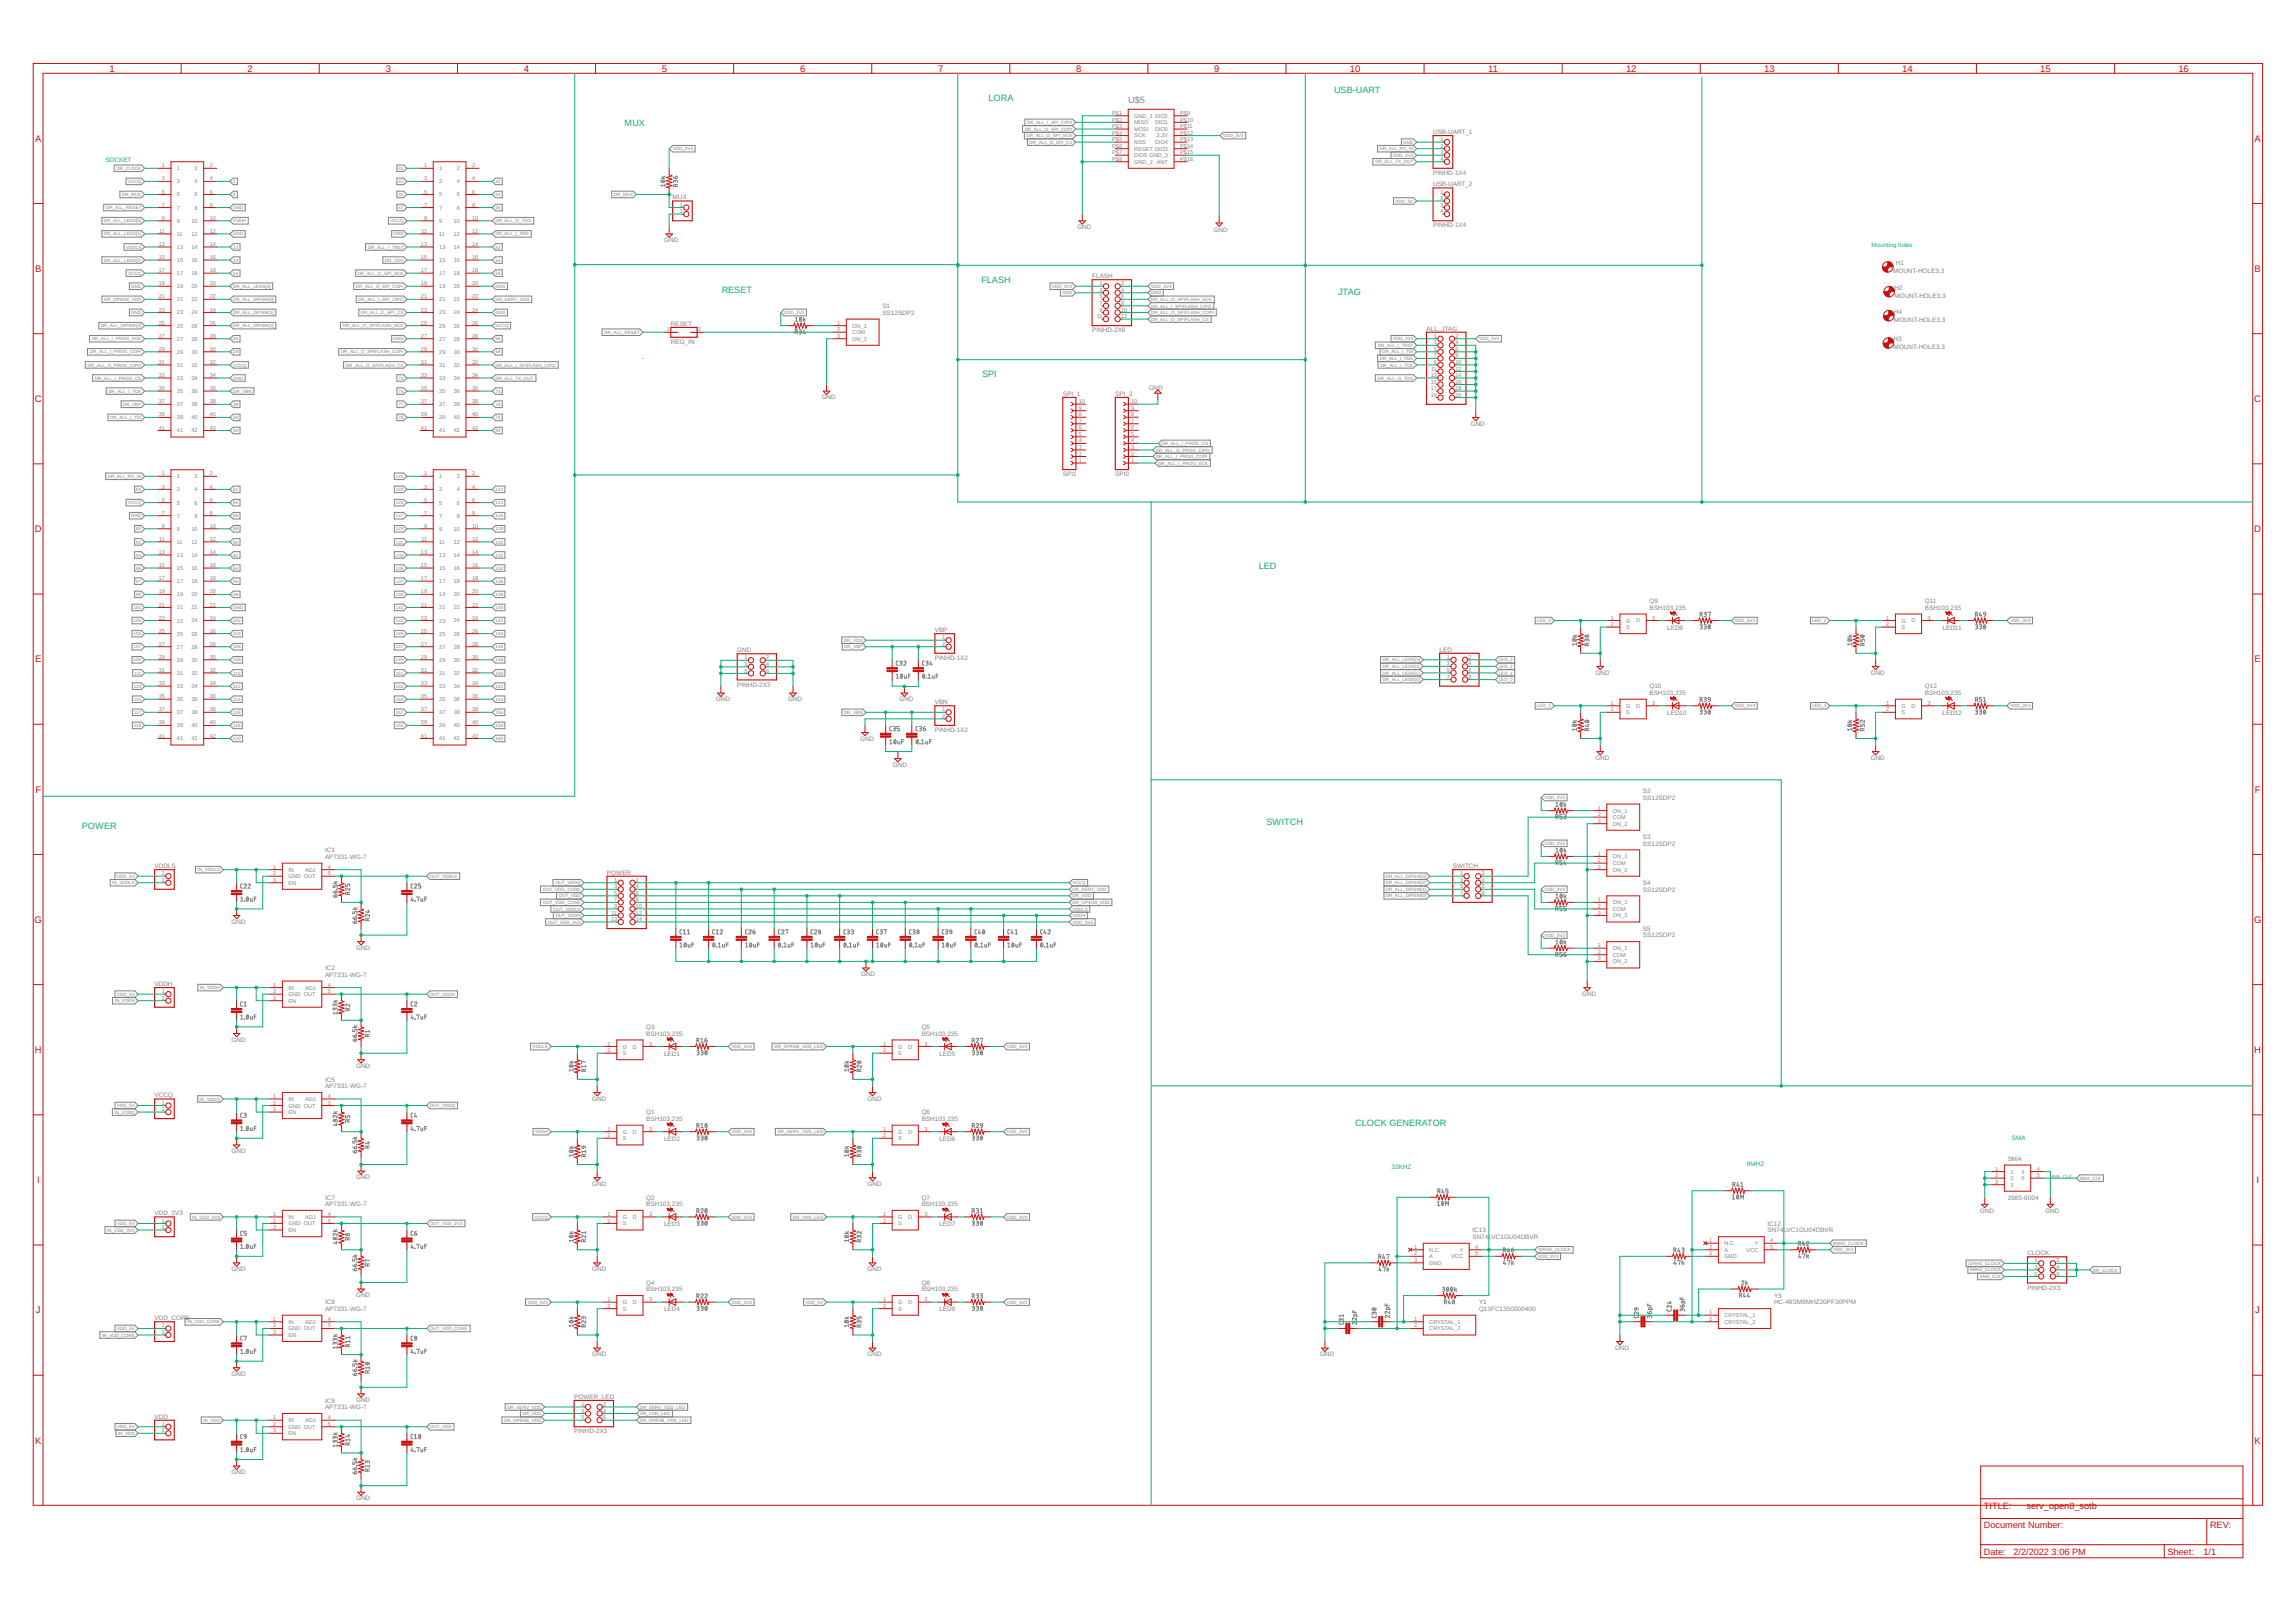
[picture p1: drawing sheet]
<svg xmlns="http://www.w3.org/2000/svg" width="297mm" height="210mm" viewBox="0 0 297 210" stroke-linecap="round" stroke-linejoin="round" font-family="sans-serif">
<defs><g id="words">
<g font-size="1.2" fill="#c90d0c">
<text x="14.2" y="9.3">1</text>
<text x="32" y="9.3">2</text>
<text x="49.9" y="9.3">3</text>
<text x="67.8" y="9.3">4</text>
<text x="85.6" y="9.3">5</text>
<text x="103.5" y="9.3">6</text>
<text x="121.4" y="9.3">7</text>
<text x="139.2" y="9.3">8</text>
<text x="157.1" y="9.3">9</text>
<text x="174.6" y="9.3">10</text>
<text x="192.5" y="9.3">11</text>
<text x="210.4" y="9.3">12</text>
<text x="228.2" y="9.3">13</text>
<text x="246.1" y="9.3">14</text>
<text x="264" y="9.3">15</text>
<text x="281.8" y="9.3">16</text>
<text x="4.5" y="18.3">A</text>
<text x="291.7" y="18.3">A</text>
<text x="4.5" y="35.2">B</text>
<text x="291.7" y="35.2">B</text>
<text x="4.5" y="52">C</text>
<text x="291.6" y="52">C</text>
<text x="4.5" y="68.9">D</text>
<text x="291.6" y="68.9">D</text>
<text x="4.5" y="85.7">E</text>
<text x="291.7" y="85.7">E</text>
<text x="4.6" y="102.6">F</text>
<text x="291.7" y="102.6">F</text>
<text x="4.5" y="119.4">G</text>
<text x="291.6" y="119.4">G</text>
<text x="4.5" y="136.3">H</text>
<text x="291.6" y="136.3">H</text>
<text x="4.8" y="153.1">I</text>
<text x="291.9" y="153.1">I</text>
<text x="4.6" y="170">J</text>
<text x="291.8" y="170">J</text>
<text x="4.5" y="186.8">K</text>
<text x="291.7" y="186.8">K</text>
<text x="256.7" y="195.2">TITLE:</text>
<text x="256.7" y="197.8">Document Number:</text>
<text x="262.2" y="195.2">serv_open8_sotb</text>
<text x="285.9" y="197.8">REV:</text>
<text x="256.7" y="201.2">Date:</text>
<text x="260.5" y="201.2">2/2/2022</text>
<text x="265.4" y="201.2">3:06 PM</text>
<text x="280.4" y="201.2">Sheet:</text>
<text x="285.1" y="201.2">1/1</text>
</g>
<g font-size="1.2" fill="#0dab76">
<text x="80.8" y="16.4">MUX</text>
<text x="127.9" y="13.1">LORA</text>
<text x="172.6" y="12">USB-UART</text>
<text x="93.4" y="37.9">RESET</text>
<text x="127" y="36.6">FLASH</text>
<text x="173.1" y="38.1">JTAG</text>
<text x="127" y="48.8">SPI</text>
<text x="162.8" y="73.7">LED</text>
<text x="10.6" y="107.3">POWER</text>
<text x="163.9" y="106.8">SWITCH</text>
<text x="175.3" y="145.7">CLOCK GENERATOR</text>
</g>
<text font-size="1.2" fill="#808080" x="146" y="13.3">U$5</text>
<g font-size=".8" fill="#808080">
<text x="185.4" y="17.3">USB-UART_1</text>
<text x="185.4" y="22.6">PINHD-1X4</text>
<text x="87" y="25.8">MUX</text>
<text x="139.4" y="29.6">GND</text>
<text x="157" y="30">GND</text>
<text x="185.4" y="29.4">PINHD-1X4</text>
<text x="185.4" y="24.1">USB-UART_2</text>
<text x="85.9" y="31.3">GND</text>
<text x="141.3" y="36">FLASH</text>
<text x="244.9" y="35.4">MOUNT-HOLE3.3</text>
<text x="245.3" y="34.3">H1</text>
<text x="114.2" y="40.7">SS12SDP2</text>
<text x="114.2" y="39.9">S1</text>
<text x="245" y="41.7">MOUNT-HOLE3.3</text>
<text x="245" y="40.7">H4</text>
<text x="245.1" y="38.6">MOUNT-HOLE3.3</text>
<text x="245.1" y="37.5">H2</text>
<text x="86.8" y="44.5">REG_IN</text>
<text x="86.8" y="42.2">RESET</text>
<text x="141.3" y="43">PINHD-2X6</text>
<text x="184.6" y="42.8">ALL_JTAG</text>
<text x="245" y="45.2">MOUNT-HOLE3.3</text>
<text x="245" y="44.2">H3</text>
<text x="106.3" y="51.7">GND</text>
<text x="137.5" y="51.2">SPI_1</text>
<text x="144.3" y="51.2">SPI_2</text>
<text x="148.6" y="50.4">GND</text>
<text x="190.3" y="55.1">GND</text>
<text x="137.5" y="61.6">SPI1</text>
<text x="144.3" y="61.6">SPI0</text>
<text x="120.9" y="81.8">VBP</text>
<text x="213.4" y="78.9">BSH103,235</text>
<text x="213.4" y="78.1">Q9</text>
<text x="215.7" y="81.5">LED9</text>
<text x="249" y="78.9">BSH103,235</text>
<text x="249" y="78.1">Q11</text>
<text x="251.3" y="81.5">LED11</text>
<text x="95.4" y="88.8">PINHD-2X3</text>
<text x="95.4" y="84.4">GND</text>
<text x="120.9" y="85.4">PINHD-1X2</text>
<text x="186.3" y="84.3">LED</text>
<text x="206.4" y="87.3">GND</text>
<text x="213.4" y="89.9">BSH103,235</text>
<text x="213.4" y="89.1">Q10</text>
<text x="242" y="87.3">GND</text>
<text x="249" y="89.9">BSH103,235</text>
<text x="249" y="89.1">Q12</text>
<text x="92.6" y="90.8">GND</text>
<text x="101.9" y="90.8">GND</text>
<text x="111.3" y="95.8">GND</text>
<text x="116.4" y="90.8">GND</text>
<text x="120.9" y="94.7">PINHD-1X2</text>
<text x="120.9" y="91.1">VBN</text>
<text x="215.7" y="92.5">LED10</text>
<text x="251.3" y="92.5">LED12</text>
<text x="115.5" y="99.2">GND</text>
<text x="206.4" y="98.3">GND</text>
<text x="242" y="98.3">GND</text>
<text x="212.5" y="103.5">SS12SDP2</text>
<text x="212.5" y="102.7">S2</text>
<text x="20" y="112.3">VDDLS</text>
<text x="42" y="111.1">AP7331-WG-7</text>
<text x="42" y="110.3">IC1</text>
<text x="78.5" y="113.2">POWER</text>
<text x="187.9" y="112.3">SWITCH</text>
<text x="212.5" y="109.4">SS12SDP2</text>
<text x="212.5" y="108.6">S3</text>
<text x="30" y="119.5">GND</text>
<text x="212.5" y="115.4">SS12SDP2</text>
<text x="212.5" y="114.5">S4</text>
<text x="42" y="125.6">IC2</text>
<text x="46.1" y="122.9">GND</text>
<text x="212.5" y="121.3">SS12SDP2</text>
<text x="212.5" y="120.5">S5</text>
<text x="20" y="127.6">VDDH</text>
<text x="42" y="126.4">AP7331-WG-7</text>
<text x="111.4" y="126.3">GND</text>
<text x="204.7" y="128.9">GND</text>
<text x="30" y="134.8">GND</text>
<text x="83.6" y="134">BSH103,235</text>
<text x="83.6" y="133.2">Q3</text>
<text x="85.9" y="136.6">LED1</text>
<text x="119.2" y="134">BSH103,235</text>
<text x="119.2" y="133.2">Q5</text>
<text x="121.5" y="136.6">LED5</text>
<text x="20" y="142">VCCQ</text>
<text x="42" y="140.8">AP7331-WG-7</text>
<text x="42" y="140">IC5</text>
<text x="46.1" y="138.2">GND</text>
<text x="76.6" y="142.4">GND</text>
<text x="112.2" y="142.4">GND</text>
<text x="30" y="149.2">GND</text>
<text x="83.6" y="145.1">BSH103,235</text>
<text x="83.6" y="144.2">Q1</text>
<text x="85.9" y="147.6">LED2</text>
<text x="119.2" y="145.1">BSH103,235</text>
<text x="119.2" y="144.2">Q6</text>
<text x="121.5" y="147.6">LED6</text>
<text x="42" y="155.2">IC7</text>
<text x="46.1" y="152.6">GND</text>
<text x="76.6" y="153.5">GND</text>
<text x="83.6" y="155.2">Q2</text>
<text x="112.2" y="153.5">GND</text>
<text x="119.2" y="155.2">Q7</text>
<text x="259.7" y="155.3">2985-6004</text>
<text x="259.7" y="150.2">SMA</text>
<text x="20" y="157.3">VDD_3V3</text>
<text x="42" y="156.1">AP7331-WG-7</text>
<text x="83.6" y="156.1">BSH103,235</text>
<text x="85.9" y="158.7">LED3</text>
<text x="119.2" y="156.1">BSH103,235</text>
<text x="121.5" y="158.7">LED7</text>
<text x="190.5" y="160.3">SN74LVC1GU04DBVR</text>
<text x="190.5" y="159.5">IC13</text>
<text x="228.7" y="159.5">SN74LVC1GU04DBVR</text>
<text x="228.7" y="158.6">IC12</text>
<text x="256.1" y="156.9">GND</text>
<text x="264.6" y="156.9">GND</text>
<text x="30" y="164.5">GND</text>
<text x="46.1" y="167.9">GND</text>
<text x="76.6" y="164.5">GND</text>
<text x="83.6" y="167.1">BSH103,235</text>
<text x="83.6" y="166.3">Q4</text>
<text x="112.2" y="164.5">GND</text>
<text x="119.2" y="167.1">BSH103,235</text>
<text x="119.2" y="166.3">Q8</text>
<text x="229.5" y="168">Y3</text>
<text x="262.3" y="166.9">PINHD-2X3</text>
<text x="262.3" y="162.4">CLOCK</text>
<text x="20" y="170.8">VDD_CORE</text>
<text x="42" y="169.7">AP7331-WG-7</text>
<text x="42" y="168.8">IC8</text>
<text x="85.9" y="169.7">LED4</text>
<text x="121.5" y="169.7">LED8</text>
<text x="191.3" y="169.7">Q13FC1350000400</text>
<text x="191.3" y="168.8">Y1</text>
<text x="229.5" y="168.8">HC-49SM8MHZ20PF30PPM</text>
<text x="30" y="178.1">GND</text>
<text x="76.6" y="175.5">GND</text>
<text x="112.2" y="175.5">GND</text>
<text x="170.8" y="175.5">GND</text>
<text x="208.9" y="174.7">GND</text>
<text x="20" y="183.6">VDD</text>
<text x="42" y="182.4">AP7331-WG-7</text>
<text x="42" y="181.5">IC9</text>
<text x="46.1" y="181.4">GND</text>
<text x="74.3" y="185.5">PINHD-2X3</text>
<text x="74.3" y="181">POWER_LED</text>
<text x="30" y="190.8">GND</text>
<text x="46.1" y="194.2">GND</text>
</g>
<g font-size=".8" fill="#0dab76">
<text x="13.6" y="20.9">SOCKET</text>
<text x="242.1" y="32">Mounting holes</text>
<text x="260.3" y="147.5">SMA</text>
<text x="180" y="151.3">32KHZ</text>
<text x="226" y="150.9">8MHZ</text>
</g>
<g font-size=".7" fill="#808080">
<text x="143.9" y="14.9">P$1</text>
<text x="143.9" y="15.7">P$2</text>
<text x="143.9" y="16.6">P$3</text>
<text x="143.9" y="17.4">P$4</text>
<text x="146.7" y="15.2">GND_1 DIO2</text>
<text x="146.7" y="16.1">MISO</text>
<text x="146.7" y="16.9">MOSI</text>
<text x="146.7" y="17.8">SCK</text>
<text x="149.4" y="16.1">DIO1</text>
<text x="149.4" y="16.9">DIO0</text>
<text x="149.6" y="17.8">3.3V</text>
<text x="152.7" y="14.9">P$9</text>
<text x="152.7" y="15.7">P$10</text>
<text x="152.7" y="16.6">P$11</text>
<text x="152.7" y="17.4">P$12</text>
<text x="20.9" y="21.7">1</text>
<text x="20.9" y="23.4">3</text>
<text x="22.9" y="22">1</text>
<text x="22.9" y="23.7">3</text>
<text x="25.2" y="22">2</text>
<text x="25.2" y="23.7">4</text>
<text x="27.1" y="21.7">2</text>
<text x="27.1" y="23.4">4</text>
<text x="54.9" y="21.7">1</text>
<text x="54.9" y="23.4">3</text>
<text x="56.8" y="22">1</text>
<text x="56.8" y="23.7">3</text>
<text x="59.1" y="22">2</text>
<text x="59.1" y="23.7">4</text>
<text x="61.1" y="21.7">2</text>
<text x="61.1" y="23.4">4</text>
<text x="143.9" y="18.3">P$5</text>
<text x="143.9" y="19.1">P$6</text>
<text x="143.9" y="20">P$7</text>
<text x="143.9" y="20.8">P$8</text>
<text x="146.7" y="18.6">NSS</text>
<text x="146.7" y="19.5">RESET DIO3</text>
<text x="146.7" y="20.3">DIO5 GND_3</text>
<text x="146.7" y="21.2">GND_2</text>
<text x="149.4" y="18.6">DIO4</text>
<text x="149.7" y="21.2">ANT</text>
<text x="152.7" y="18.3">P$13</text>
<text x="152.7" y="19.1">P$14</text>
<text x="152.7" y="20">P$15</text>
<text x="152.7" y="20.8">P$16</text>
<text x="186.3" y="18.3">1</text>
<text x="186.3" y="19.1">2</text>
<text x="186.3" y="20">3</text>
<text x="186.3" y="20.8">4</text>
<text x="20.9" y="25.1">5</text>
<text x="20.9" y="26.7">7</text>
<text x="20.9" y="28.4">9</text>
<text x="22.9" y="25.4">5</text>
<text x="22.9" y="27.1">7</text>
<text x="22.9" y="28.8">9</text>
<text x="24.8" y="28.8">10</text>
<text x="25.2" y="25.4">6</text>
<text x="25.2" y="27.1">8</text>
<text x="27.1" y="25.1">6</text>
<text x="27.1" y="26.7">8</text>
<text x="27.1" y="28.4">10</text>
<text x="54.9" y="25.1">5</text>
<text x="54.9" y="26.7">7</text>
<text x="54.9" y="28.4">9</text>
<text x="56.8" y="25.4">5</text>
<text x="56.8" y="27.1">7</text>
<text x="56.8" y="28.8">9</text>
<text x="58.7" y="28.8">10</text>
<text x="59.1" y="25.4">6</text>
<text x="59.1" y="27.1">8</text>
<text x="61.1" y="25.1">6</text>
<text x="61.1" y="26.7">8</text>
<text x="61.1" y="28.4">10</text>
<text x="87.9" y="26.7">1</text>
<text x="87.9" y="27.6">2</text>
<text x="186.3" y="25.1">1</text>
<text x="186.3" y="25.9">2</text>
<text x="186.3" y="26.7">3</text>
<text x="186.3" y="27.6">4</text>
<text x="20.5" y="31.8">13</text>
<text x="20.5" y="33.5">15</text>
<text x="20.5" y="35.2">17</text>
<text x="20.6" y="30.1">11</text>
<text x="22.9" y="30.5">11</text>
<text x="22.9" y="32.2">13</text>
<text x="22.9" y="33.9">15</text>
<text x="22.9" y="35.6">17</text>
<text x="24.8" y="30.5">12</text>
<text x="24.8" y="32.2">14</text>
<text x="24.8" y="33.9">16</text>
<text x="24.8" y="35.6">18</text>
<text x="27.1" y="30.1">12</text>
<text x="27.1" y="31.8">14</text>
<text x="27.1" y="33.5">16</text>
<text x="27.1" y="35.2">18</text>
<text x="54.5" y="31.8">13</text>
<text x="54.5" y="33.5">15</text>
<text x="54.5" y="35.2">17</text>
<text x="54.5" y="30.1">11</text>
<text x="56.8" y="30.5">11</text>
<text x="56.8" y="32.2">13</text>
<text x="56.8" y="33.9">15</text>
<text x="56.8" y="35.6">17</text>
<text x="58.7" y="30.5">12</text>
<text x="58.7" y="32.2">14</text>
<text x="58.7" y="33.9">16</text>
<text x="58.7" y="35.6">18</text>
<text x="61.1" y="30.1">12</text>
<text x="61.1" y="31.8">14</text>
<text x="61.1" y="33.5">16</text>
<text x="61.1" y="35.2">18</text>
<text x="20.5" y="36.9">19</text>
<text x="20.5" y="38.6">21</text>
<text x="20.5" y="40.3">23</text>
<text x="22.9" y="37.3">19</text>
<text x="22.9" y="39">21</text>
<text x="22.9" y="40.7">23</text>
<text x="24.8" y="37.3">20</text>
<text x="24.8" y="39">22</text>
<text x="24.8" y="40.7">24</text>
<text x="27.1" y="36.9">20</text>
<text x="27.1" y="38.6">22</text>
<text x="27.1" y="40.3">24</text>
<text x="54.5" y="36.9">19</text>
<text x="54.5" y="38.6">21</text>
<text x="54.5" y="40.3">23</text>
<text x="56.8" y="37.3">19</text>
<text x="56.8" y="39">21</text>
<text x="56.8" y="40.7">23</text>
<text x="58.7" y="37.3">20</text>
<text x="58.7" y="39">22</text>
<text x="58.7" y="40.7">24</text>
<text x="61.1" y="36.9">20</text>
<text x="61.1" y="38.6">22</text>
<text x="61.1" y="40.3">24</text>
<text x="141.9" y="41.2">11</text>
<text x="142.2" y="36.9">1</text>
<text x="142.2" y="37.8">3</text>
<text x="142.2" y="38.6">5</text>
<text x="142.2" y="39.5">7</text>
<text x="142.2" y="40.3">9</text>
<text x="145" y="36.9">2</text>
<text x="145" y="37.8">4</text>
<text x="145" y="38.6">6</text>
<text x="145" y="39.5">8</text>
<text x="145" y="40.3">10</text>
<text x="145" y="41.2">12</text>
<text x="20.5" y="42">25</text>
<text x="20.5" y="43.7">27</text>
<text x="20.5" y="45.4">29</text>
<text x="20.5" y="47.1">31</text>
<text x="22.9" y="42.4">25</text>
<text x="22.9" y="44.1">27</text>
<text x="22.9" y="45.8">29</text>
<text x="22.9" y="47.5">31</text>
<text x="24.8" y="42.4">26</text>
<text x="24.8" y="44.1">28</text>
<text x="24.8" y="45.8">30</text>
<text x="24.8" y="47.5">32</text>
<text x="27.1" y="42">26</text>
<text x="27.1" y="43.7">28</text>
<text x="27.1" y="45.4">30</text>
<text x="27.1" y="47.1">32</text>
<text x="54.5" y="42">25</text>
<text x="54.5" y="43.7">27</text>
<text x="54.5" y="45.4">29</text>
<text x="54.5" y="47.1">31</text>
<text x="56.8" y="42.4">25</text>
<text x="56.8" y="44.1">27</text>
<text x="56.8" y="45.8">29</text>
<text x="56.8" y="47.5">31</text>
<text x="58.7" y="42.4">26</text>
<text x="58.7" y="44.1">28</text>
<text x="58.7" y="45.8">30</text>
<text x="58.7" y="47.5">32</text>
<text x="61.1" y="42">26</text>
<text x="61.1" y="43.7">28</text>
<text x="61.1" y="45.4">30</text>
<text x="61.1" y="47.1">32</text>
<text x="86.3" y="42.9">1</text>
<text x="90.3" y="42.9">2</text>
<text x="108.3" y="42">1</text>
<text x="108.3" y="42.9">2</text>
<text x="108.3" y="43.7">3</text>
<text x="110.3" y="42.4">ON_1</text>
<text x="110.3" y="43.2">COM</text>
<text x="110.3" y="44.1">ON_2</text>
<text x="185.2" y="48">11</text>
<text x="185.5" y="43.7">1</text>
<text x="185.5" y="44.6">3</text>
<text x="185.5" y="45.4">5</text>
<text x="185.5" y="46.3">7</text>
<text x="185.5" y="47.1">9</text>
<text x="188.3" y="43.7">2</text>
<text x="188.3" y="44.6">4</text>
<text x="188.3" y="45.4">6</text>
<text x="188.3" y="46.3">8</text>
<text x="188.3" y="47.1">10</text>
<text x="188.3" y="48">12</text>
<text x="20.5" y="48.8">33</text>
<text x="20.5" y="50.5">35</text>
<text x="20.5" y="52.2">37</text>
<text x="20.5" y="53.9">39</text>
<text x="22.9" y="49.2">33</text>
<text x="22.9" y="50.9">35</text>
<text x="22.9" y="52.6">37</text>
<text x="24.8" y="49.2">34</text>
<text x="24.8" y="50.9">36</text>
<text x="24.8" y="52.6">38</text>
<text x="27.1" y="48.8">34</text>
<text x="27.1" y="50.5">36</text>
<text x="27.1" y="52.2">38</text>
<text x="27.1" y="53.9">40</text>
<text x="54.5" y="48.8">33</text>
<text x="54.5" y="50.5">35</text>
<text x="54.5" y="52.2">37</text>
<text x="54.5" y="53.9">39</text>
<text x="56.8" y="49.2">33</text>
<text x="56.8" y="50.9">35</text>
<text x="56.8" y="52.6">37</text>
<text x="58.7" y="49.2">34</text>
<text x="58.7" y="50.9">36</text>
<text x="58.7" y="52.6">38</text>
<text x="61.1" y="48.8">34</text>
<text x="61.1" y="50.5">36</text>
<text x="61.1" y="52.2">38</text>
<text x="61.1" y="53.9">40</text>
<text x="139.6" y="53.9">8</text>
<text x="139.6" y="53">9</text>
<text x="139.6" y="52.2">10</text>
<text x="146.3" y="53.9">8</text>
<text x="146.3" y="53">9</text>
<text x="146.3" y="52.2">10</text>
<text x="185.1" y="48.8">13</text>
<text x="185.1" y="49.7">15</text>
<text x="185.1" y="50.5">17</text>
<text x="185.1" y="51.3">19</text>
<text x="188.3" y="48.8">14</text>
<text x="188.3" y="49.7">16</text>
<text x="188.3" y="50.5">18</text>
<text x="188.3" y="51.3">20</text>
<text x="20.5" y="55.6">41</text>
<text x="22.9" y="54.3">39</text>
<text x="22.9" y="56">41</text>
<text x="24.8" y="54.3">40</text>
<text x="24.8" y="56">42</text>
<text x="27.1" y="55.6">42</text>
<text x="54.5" y="55.6">41</text>
<text x="56.8" y="54.3">39</text>
<text x="56.8" y="56">41</text>
<text x="58.7" y="54.3">40</text>
<text x="58.7" y="56">42</text>
<text x="61.1" y="55.6">42</text>
<text x="139.6" y="59.8">1</text>
<text x="139.6" y="59">2</text>
<text x="139.6" y="58.1">3</text>
<text x="139.6" y="57.3">4</text>
<text x="139.6" y="56.4">5</text>
<text x="139.6" y="55.6">6</text>
<text x="139.6" y="54.7">7</text>
<text x="146.3" y="59.8">1</text>
<text x="146.3" y="59">2</text>
<text x="146.3" y="58.1">3</text>
<text x="146.3" y="57.3">4</text>
<text x="146.3" y="56.4">5</text>
<text x="146.3" y="55.6">6</text>
<text x="146.3" y="54.7">7</text>
<text x="20.9" y="61.5">1</text>
<text x="20.9" y="63.2">3</text>
<text x="20.9" y="64.9">5</text>
<text x="22.9" y="61.9">1</text>
<text x="22.9" y="63.6">3</text>
<text x="22.9" y="65.3">5</text>
<text x="25.2" y="61.9">2</text>
<text x="25.2" y="63.6">4</text>
<text x="25.2" y="65.3">6</text>
<text x="27.1" y="61.5">2</text>
<text x="27.1" y="63.2">4</text>
<text x="27.1" y="64.9">6</text>
<text x="54.9" y="61.5">1</text>
<text x="54.9" y="63.2">3</text>
<text x="54.9" y="64.9">5</text>
<text x="56.8" y="61.9">1</text>
<text x="56.8" y="63.6">3</text>
<text x="56.8" y="65.3">5</text>
<text x="59.1" y="61.9">2</text>
<text x="59.1" y="63.6">4</text>
<text x="59.1" y="65.3">6</text>
<text x="61.1" y="61.5">2</text>
<text x="61.1" y="63.2">4</text>
<text x="61.1" y="64.9">6</text>
<text x="20.5" y="71.7">13</text>
<text x="20.6" y="70">11</text>
<text x="20.9" y="66.6">7</text>
<text x="20.9" y="68.3">9</text>
<text x="22.9" y="67">7</text>
<text x="22.9" y="68.7">9</text>
<text x="22.9" y="70.4">11</text>
<text x="24.8" y="68.7">10</text>
<text x="24.8" y="70.4">12</text>
<text x="25.2" y="67">8</text>
<text x="27.1" y="66.6">8</text>
<text x="27.1" y="68.3">10</text>
<text x="27.1" y="70">12</text>
<text x="27.1" y="71.7">14</text>
<text x="54.5" y="71.7">13</text>
<text x="54.5" y="70">11</text>
<text x="54.9" y="66.6">7</text>
<text x="54.9" y="68.3">9</text>
<text x="56.8" y="67">7</text>
<text x="56.8" y="68.7">9</text>
<text x="56.8" y="70.4">11</text>
<text x="58.7" y="68.7">10</text>
<text x="58.7" y="70.4">12</text>
<text x="59.1" y="67">8</text>
<text x="61.1" y="66.6">8</text>
<text x="61.1" y="68.3">10</text>
<text x="61.1" y="70">12</text>
<text x="61.1" y="71.7">14</text>
<text x="20.5" y="73.4">15</text>
<text x="20.5" y="75.1">17</text>
<text x="20.5" y="76.8">19</text>
<text x="22.9" y="72.1">13</text>
<text x="22.9" y="73.8">15</text>
<text x="22.9" y="75.5">17</text>
<text x="22.9" y="77.2">19</text>
<text x="24.8" y="72.1">14</text>
<text x="24.8" y="73.8">16</text>
<text x="24.8" y="75.5">18</text>
<text x="24.8" y="77.2">20</text>
<text x="27.1" y="73.4">16</text>
<text x="27.1" y="75.1">18</text>
<text x="27.1" y="76.8">20</text>
<text x="54.5" y="73.4">15</text>
<text x="54.5" y="75.1">17</text>
<text x="54.5" y="76.8">19</text>
<text x="56.8" y="72.1">13</text>
<text x="56.8" y="73.8">15</text>
<text x="56.8" y="75.5">17</text>
<text x="56.8" y="77.2">19</text>
<text x="58.7" y="72.1">14</text>
<text x="58.7" y="73.8">16</text>
<text x="58.7" y="75.5">18</text>
<text x="58.7" y="77.2">20</text>
<text x="61.1" y="73.4">16</text>
<text x="61.1" y="75.1">18</text>
<text x="61.1" y="76.8">20</text>
<text x="20.5" y="78.5">21</text>
<text x="20.5" y="80.2">23</text>
<text x="20.5" y="81.9">25</text>
<text x="20.5" y="83.6">27</text>
<text x="22.9" y="78.9">21</text>
<text x="22.9" y="80.6">23</text>
<text x="22.9" y="82.3">25</text>
<text x="22.9" y="84">27</text>
<text x="24.8" y="78.9">22</text>
<text x="24.8" y="80.6">24</text>
<text x="24.8" y="82.3">26</text>
<text x="24.8" y="83.9">28</text>
<text x="27.1" y="78.5">22</text>
<text x="27.1" y="80.2">24</text>
<text x="27.1" y="81.9">26</text>
<text x="27.1" y="83.6">28</text>
<text x="54.5" y="78.5">21</text>
<text x="54.5" y="80.2">23</text>
<text x="54.5" y="81.9">25</text>
<text x="54.5" y="83.6">27</text>
<text x="56.8" y="78.9">21</text>
<text x="56.8" y="80.6">23</text>
<text x="56.8" y="82.3">25</text>
<text x="56.8" y="84">27</text>
<text x="58.7" y="78.9">22</text>
<text x="58.7" y="80.6">24</text>
<text x="58.7" y="82.3">26</text>
<text x="58.7" y="83.9">28</text>
<text x="61.1" y="78.5">22</text>
<text x="61.1" y="80.2">24</text>
<text x="61.1" y="81.9">26</text>
<text x="61.1" y="83.6">28</text>
<text x="121.9" y="82.7">1</text>
<text x="121.9" y="83.6">2</text>
<text x="208.4" y="80.2">1</text>
<text x="208.4" y="81">2</text>
<text x="210.4" y="80.6">G</text>
<text x="210.4" y="81.4">S</text>
<text x="211.7" y="80.6">D</text>
<text x="213.8" y="80.2">3</text>
<text x="244" y="80.2">1</text>
<text x="244" y="81">2</text>
<text x="246" y="80.6">G</text>
<text x="246" y="81.4">S</text>
<text x="247.3" y="80.6">D</text>
<text x="249.4" y="80.2">3</text>
<text x="20.5" y="85.3">29</text>
<text x="20.5" y="87">31</text>
<text x="20.5" y="88.7">33</text>
<text x="22.9" y="85.6">29</text>
<text x="22.9" y="87.3">31</text>
<text x="22.9" y="89">33</text>
<text x="24.8" y="85.6">30</text>
<text x="24.8" y="87.3">32</text>
<text x="24.8" y="89">34</text>
<text x="27.1" y="85.3">30</text>
<text x="27.1" y="87">32</text>
<text x="27.1" y="88.7">34</text>
<text x="54.5" y="85.3">29</text>
<text x="54.5" y="87">31</text>
<text x="54.5" y="88.7">33</text>
<text x="56.8" y="85.6">29</text>
<text x="56.8" y="87.3">31</text>
<text x="56.8" y="89">33</text>
<text x="58.7" y="85.6">30</text>
<text x="58.7" y="87.3">32</text>
<text x="58.7" y="89">34</text>
<text x="61.1" y="85.3">30</text>
<text x="61.1" y="87">32</text>
<text x="61.1" y="88.7">34</text>
<text x="96.3" y="85.3">1</text>
<text x="96.3" y="86.2">3</text>
<text x="96.3" y="87">5</text>
<text x="99.1" y="85.3">2</text>
<text x="99.1" y="86.2">4</text>
<text x="99.1" y="87">6</text>
<text x="187.2" y="85.3">1</text>
<text x="187.2" y="86.1">3</text>
<text x="187.2" y="87">5</text>
<text x="187.2" y="87.8">7</text>
<text x="190" y="85.3">2</text>
<text x="190" y="86.1">4</text>
<text x="190" y="87">6</text>
<text x="190" y="87.8">8</text>
<text x="20.5" y="90.4">35</text>
<text x="20.5" y="92.1">37</text>
<text x="20.5" y="93.8">39</text>
<text x="20.5" y="95.5">41</text>
<text x="22.9" y="90.7">35</text>
<text x="22.9" y="92.4">37</text>
<text x="22.9" y="94.1">39</text>
<text x="22.9" y="95.8">41</text>
<text x="24.8" y="90.7">36</text>
<text x="24.8" y="92.4">38</text>
<text x="24.8" y="94.1">40</text>
<text x="24.8" y="95.8">42</text>
<text x="27.1" y="90.4">36</text>
<text x="27.1" y="92.1">38</text>
<text x="27.1" y="93.8">40</text>
<text x="27.1" y="95.5">42</text>
<text x="54.5" y="90.4">35</text>
<text x="54.5" y="92.1">37</text>
<text x="54.5" y="93.8">39</text>
<text x="54.5" y="95.5">41</text>
<text x="56.8" y="90.7">35</text>
<text x="56.8" y="92.4">37</text>
<text x="56.8" y="94.1">39</text>
<text x="56.8" y="95.8">41</text>
<text x="58.7" y="90.7">36</text>
<text x="58.7" y="92.4">38</text>
<text x="58.7" y="94.1">40</text>
<text x="58.7" y="95.8">42</text>
<text x="61.1" y="90.4">36</text>
<text x="61.1" y="92.1">38</text>
<text x="61.1" y="93.8">40</text>
<text x="61.1" y="95.5">42</text>
<text x="121.9" y="92.1">1</text>
<text x="121.9" y="92.9">2</text>
<text x="208.4" y="91.2">1</text>
<text x="208.4" y="92.1">2</text>
<text x="210.4" y="91.6">G</text>
<text x="210.4" y="92.4">S</text>
<text x="211.7" y="91.6">D</text>
<text x="213.8" y="91.2">3</text>
<text x="244" y="91.2">1</text>
<text x="244" y="92.1">2</text>
<text x="246" y="91.6">G</text>
<text x="246" y="92.4">S</text>
<text x="247.3" y="91.6">D</text>
<text x="249.4" y="91.2">3</text>
<text x="206.7" y="104.8">1</text>
<text x="206.7" y="105.6">2</text>
<text x="206.7" y="106.5">3</text>
<text x="208.7" y="105.2">ON_1</text>
<text x="208.7" y="106">COM</text>
<text x="208.7" y="106.9">ON_2</text>
<text x="20.9" y="113.3">1</text>
<text x="35.4" y="112.4">1</text>
<text x="35.4" y="113.3">2</text>
<text x="37.3" y="112.8">IN</text>
<text x="37.3" y="113.6">GND OUT</text>
<text x="39.5" y="112.8">ADJ</text>
<text x="42.4" y="112.4">4</text>
<text x="42.4" y="113.3">5</text>
<text x="188.9" y="113.3">1</text>
<text x="191.7" y="113.3">2</text>
<text x="206.7" y="110.7">1</text>
<text x="206.7" y="111.6">2</text>
<text x="206.7" y="112.4">3</text>
<text x="208.7" y="111.1">ON_1</text>
<text x="208.7" y="111.9">COM</text>
<text x="208.7" y="112.8">ON_2</text>
<text x="20.9" y="114.1">2</text>
<text x="35.4" y="114.1">3</text>
<text x="37.3" y="114.5">EN</text>
<text x="79.1" y="119.2">13</text>
<text x="79.1" y="118.4">11</text>
<text x="79.5" y="114.1">1</text>
<text x="79.5" y="115">3</text>
<text x="79.5" y="115.8">5</text>
<text x="79.5" y="116.7">7</text>
<text x="79.5" y="117.5">9</text>
<text x="82.3" y="114.1">2</text>
<text x="82.3" y="115">4</text>
<text x="82.3" y="115.8">6</text>
<text x="82.3" y="116.7">8</text>
<text x="82.3" y="117.5">10</text>
<text x="82.3" y="118.4">12</text>
<text x="82.3" y="119.2">14</text>
<text x="188.9" y="114.1">3</text>
<text x="188.9" y="115">5</text>
<text x="188.9" y="115.8">7</text>
<text x="191.7" y="114.1">4</text>
<text x="191.7" y="115">6</text>
<text x="191.7" y="115.8">8</text>
<text x="206.7" y="116.7">1</text>
<text x="206.7" y="117.5">2</text>
<text x="206.7" y="118.4">3</text>
<text x="208.7" y="117">ON_1</text>
<text x="208.7" y="117.9">COM</text>
<text x="208.7" y="118.7">ON_2</text>
<text x="206.7" y="122.6">1</text>
<text x="206.7" y="123.4">2</text>
<text x="206.7" y="124.3">3</text>
<text x="208.7" y="123">ON_1</text>
<text x="208.7" y="123.8">COM</text>
<text x="208.7" y="124.7">ON_2</text>
<text x="20.9" y="128.5">1</text>
<text x="20.9" y="129.4">2</text>
<text x="35.4" y="127.7">1</text>
<text x="35.4" y="128.5">2</text>
<text x="35.4" y="129.4">3</text>
<text x="37.3" y="128.1">IN</text>
<text x="37.3" y="128.9">GND OUT</text>
<text x="37.3" y="129.8">EN</text>
<text x="39.5" y="128.1">ADJ</text>
<text x="42.4" y="127.7">4</text>
<text x="42.4" y="128.5">5</text>
<text x="78.6" y="135.3">1</text>
<text x="78.6" y="136.2">2</text>
<text x="80.6" y="135.7">G</text>
<text x="80.6" y="136.5">S</text>
<text x="81.9" y="135.7">D</text>
<text x="84" y="135.3">3</text>
<text x="114.2" y="135.3">1</text>
<text x="114.2" y="136.2">2</text>
<text x="116.2" y="135.7">G</text>
<text x="116.2" y="136.5">S</text>
<text x="117.5" y="135.7">D</text>
<text x="119.6" y="135.3">3</text>
<text x="20.9" y="142.9">1</text>
<text x="20.9" y="143.8">2</text>
<text x="35.4" y="142.1">1</text>
<text x="35.4" y="142.9">2</text>
<text x="35.4" y="143.8">3</text>
<text x="37.3" y="142.5">IN</text>
<text x="37.3" y="143.3">GND OUT</text>
<text x="39.5" y="142.5">ADJ</text>
<text x="42.4" y="142.1">4</text>
<text x="42.4" y="142.9">5</text>
<text x="37.3" y="144.2">EN</text>
<text x="78.6" y="146.3">1</text>
<text x="78.6" y="147.2">2</text>
<text x="80.6" y="146.7">G</text>
<text x="80.6" y="147.6">S</text>
<text x="81.9" y="146.7">D</text>
<text x="84" y="146.3">3</text>
<text x="114.2" y="146.3">1</text>
<text x="114.2" y="147.2">2</text>
<text x="116.2" y="146.7">G</text>
<text x="116.2" y="147.6">S</text>
<text x="117.5" y="146.7">D</text>
<text x="119.6" y="146.3">3</text>
<text x="258.1" y="151.5">1</text>
<text x="258.1" y="152.3">2</text>
<text x="258.1" y="153.2">3</text>
<text x="260.1" y="151.9">1</text>
<text x="260.1" y="152.7">2</text>
<text x="260.1" y="153.6">3</text>
<text x="261.5" y="151.9">4</text>
<text x="261.5" y="152.7">5</text>
<text x="263.5" y="151.5">4</text>
<text x="263.5" y="152.3">5</text>
<text x="20.9" y="158.2">1</text>
<text x="20.9" y="159.1">2</text>
<text x="35.4" y="157.4">1</text>
<text x="35.4" y="158.2">2</text>
<text x="35.4" y="159.1">3</text>
<text x="37.3" y="157.7">IN</text>
<text x="37.3" y="158.6">GND OUT</text>
<text x="37.3" y="159.4">EN</text>
<text x="39.5" y="157.7">ADJ</text>
<text x="42.4" y="157.4">4</text>
<text x="42.4" y="158.2">5</text>
<text x="78.6" y="157.4">1</text>
<text x="78.6" y="158.2">2</text>
<text x="80.6" y="157.7">G</text>
<text x="80.6" y="158.6">S</text>
<text x="81.9" y="157.7">D</text>
<text x="84" y="157.4">3</text>
<text x="114.2" y="157.4">1</text>
<text x="114.2" y="158.2">2</text>
<text x="116.2" y="157.7">G</text>
<text x="116.2" y="158.6">S</text>
<text x="117.5" y="157.7">D</text>
<text x="119.6" y="157.4">3</text>
<text x="182.9" y="161.6">1</text>
<text x="184.9" y="162">N.C.</text>
<text x="188.8" y="162">Y</text>
<text x="190.8" y="161.6">4</text>
<text x="221.1" y="160.8">1</text>
<text x="221.1" y="161.6">2</text>
<text x="223.1" y="161.1">N.C.</text>
<text x="223.1" y="162">A</text>
<text x="225.9" y="162">VCC</text>
<text x="227" y="161.1">Y</text>
<text x="229" y="160.8">4</text>
<text x="229" y="161.6">5</text>
<text x="182.9" y="162.5">2</text>
<text x="182.9" y="163.3">3</text>
<text x="184.9" y="162.8">A</text>
<text x="184.9" y="163.7">GND</text>
<text x="187.7" y="162.8">VCC</text>
<text x="190.8" y="162.5">5</text>
<text x="221.1" y="162.5">3</text>
<text x="223.1" y="162.8">GND</text>
<text x="263.2" y="163.4">1</text>
<text x="263.2" y="164.2">3</text>
<text x="263.2" y="165.1">5</text>
<text x="266" y="163.4">2</text>
<text x="266" y="164.2">4</text>
<text x="266" y="165.1">6</text>
<text x="20.9" y="171.8">1</text>
<text x="20.9" y="172.6">2</text>
<text x="35.4" y="170.9">1</text>
<text x="35.4" y="171.8">2</text>
<text x="35.4" y="172.6">3</text>
<text x="37.3" y="171.3">IN</text>
<text x="37.3" y="172.2">GND OUT</text>
<text x="37.3" y="173">EN</text>
<text x="39.5" y="171.3">ADJ</text>
<text x="42.4" y="170.9">4</text>
<text x="42.4" y="171.8">5</text>
<text x="78.6" y="168.4">1</text>
<text x="78.6" y="169.2">2</text>
<text x="80.6" y="168.8">G</text>
<text x="80.6" y="169.6">S</text>
<text x="81.9" y="168.8">D</text>
<text x="84" y="168.4">3</text>
<text x="114.2" y="168.4">1</text>
<text x="114.2" y="169.2">2</text>
<text x="116.2" y="168.8">G</text>
<text x="116.2" y="169.6">S</text>
<text x="117.5" y="168.8">D</text>
<text x="119.6" y="168.4">3</text>
<text x="182.9" y="170.9">1</text>
<text x="182.9" y="171.8">2</text>
<text x="184.9" y="171.3">CRYSTAL_1</text>
<text x="184.9" y="172.2">CRYSTAL_2</text>
<text x="221.1" y="170.1">1</text>
<text x="221.1" y="170.9">2</text>
<text x="223.1" y="170.5">CRYSTAL_1</text>
<text x="223.1" y="171.3">CRYSTAL_2</text>
<text x="20.9" y="184.5">1</text>
<text x="20.9" y="185.4">2</text>
<text x="35.4" y="183.7">1</text>
<text x="35.4" y="184.5">2</text>
<text x="35.4" y="185.4">3</text>
<text x="37.3" y="184">IN</text>
<text x="37.3" y="184.9">GND OUT</text>
<text x="37.3" y="185.7">EN</text>
<text x="39.5" y="184">ADJ</text>
<text x="42.4" y="183.7">4</text>
<text x="42.4" y="184.5">5</text>
<text x="75.2" y="182">1</text>
<text x="75.2" y="182.8">3</text>
<text x="75.2" y="183.7">5</text>
<text x="78" y="182">2</text>
<text x="78" y="182.8">4</text>
<text x="78" y="183.7">6</text>
</g>
<g font-size=".6" fill="#808080">
<text x="132.6" y="16.9">DR_ALL_O_SPI_COPI</text>
<text x="132.8" y="17.7">DR_ALL_O_SPI_SCK</text>
<text x="132.9" y="16.1">DR_ALL_I_SPI_CIPO</text>
<text x="158.3" y="17.8">VDD_3V3</text>
<text x="15.1" y="22">DR_CLOCK</text>
<text x="16.6" y="23.7">VCCQ</text>
<text x="30.2" y="23.7">2</text>
<text x="51.6" y="22">41</text>
<text x="51.6" y="23.7">43</text>
<text x="64.1" y="23.7">42</text>
<text x="87" y="19.4">VDD_3V3</text>
<text x="133.2" y="18.6">DR_ALL_O_SPI_CS</text>
<text x="177.9" y="21.1">DR_ALL_TX_OUT</text>
<text x="178.5" y="19.4">DR_ALL_RX_IN</text>
<text x="180.2" y="20.3">VDD_3V3</text>
<text x="181.5" y="18.6">GND</text>
<text x="13.5" y="28.8">DR_ALL_LEDS[0]</text>
<text x="13.7" y="27.1">DR_ALL_RESET</text>
<text x="15.8" y="25.4">DR_MUX</text>
<text x="30.2" y="27.1">GND</text>
<text x="30.2" y="25.4">4</text>
<text x="30.2" y="28.8">VDDH</text>
<text x="50.5" y="28.8">VCCQ</text>
<text x="51.6" y="25.4">45</text>
<text x="51.6" y="27.1">47</text>
<text x="64.1" y="25.4">44</text>
<text x="64.1" y="27.1">46</text>
<text x="64.1" y="28.8">DR_ALL_O_TDO</text>
<text x="79.4" y="25.4">DR_MUX</text>
<text x="180.5" y="26.2">VDD_5V</text>
<text x="13.5" y="30.5">DR_ALL_LEDS[1]</text>
<text x="13.5" y="33.9">DR_ALL_LEDS[2]</text>
<text x="16.3" y="32.2">VDDLS</text>
<text x="16.6" y="35.6">VCCQ</text>
<text x="30.2" y="30.5">GND</text>
<text x="30.2" y="32.2">12</text>
<text x="30.2" y="33.9">14</text>
<text x="30.2" y="35.6">16</text>
<text x="46.3" y="35.6">DR_ALL_O_SPI_SCK</text>
<text x="47.6" y="32.2">DR_ALL_I_TRST</text>
<text x="49.8" y="33.9">DR_VDD</text>
<text x="50.9" y="30.5">GND</text>
<text x="64.1" y="30.5">DR_ALL_I_TMS</text>
<text x="64.1" y="32.2">52</text>
<text x="64.1" y="33.9">54</text>
<text x="64.1" y="35.6">56</text>
<text x="13.5" y="39">DR_OPEN8_VDD</text>
<text x="17" y="37.3">GND</text>
<text x="17" y="40.7">GND</text>
<text x="30.2" y="37.3">DR_ALL_LEDS[3]</text>
<text x="30.2" y="39">DR_ALL_DIPSW[0]</text>
<text x="30.2" y="40.7">DR_ALL_DIPSW[1]</text>
<text x="46" y="37.3">DR_ALL_O_SPI_COPI</text>
<text x="46.3" y="39">DR_ALL_I_SPI_CIPO</text>
<text x="46.7" y="40.7">DR_ALL_O_SPI_CS</text>
<text x="64.1" y="37.3">GND</text>
<text x="64.1" y="40.7">GND</text>
<text x="64.1" y="39">DR_SERV_VDD</text>
<text x="101.4" y="40.7">VDD_3V3</text>
<text x="136.1" y="37.3">VDD_3V3</text>
<text x="137.4" y="38.1">GND</text>
<text x="148.9" y="38.1">GND</text>
<text x="148.9" y="37.3">VDD_3V3</text>
<text x="148.9" y="39">DR_ALL_O_SPIFLASH_SCK</text>
<text x="148.9" y="40.7">DR_ALL_O_SPIFLASH_COPI</text>
<text x="148.9" y="41.5">DR_ALL_O_SPIFLASH_CS</text>
<text x="148.9" y="39.8">DR_ALL_I_SPIFLASH_CIPO</text>
<text x="11.3" y="47.4">DR_ALL_O_PROG_CIPO</text>
<text x="11.6" y="45.7">DR_ALL_I_PROG_COPI</text>
<text x="11.9" y="44">DR_ALL_I_PROG_SCK</text>
<text x="13" y="42.3">DR_ALL_DIPSW[3]</text>
<text x="30.2" y="47.4">VCCQ</text>
<text x="30.2" y="42.3">DR_ALL_DIPSW[2]</text>
<text x="30.2" y="44">26</text>
<text x="30.2" y="45.7">28</text>
<text x="44.1" y="45.7">DR_ALL_O_SPIFLASH_COPI</text>
<text x="44.4" y="42.3">DR_ALL_O_SPIFLASH_SCK</text>
<text x="44.8" y="47.4">DR_ALL_O_SPIFLASH_CS</text>
<text x="50.9" y="44">GND</text>
<text x="64.1" y="42.3">VCCQ</text>
<text x="64.1" y="45.7">68</text>
<text x="64.1" y="44">66</text>
<text x="64.1" y="47.4">DR_ALL_I_SPIFLASH_CIPO</text>
<text x="78.2" y="43.2">DR_ALL_RESET</text>
<text x="178.2" y="44.9">DR_ALL_I_TRST</text>
<text x="178.5" y="46.6">DR_ALL_I_TMS</text>
<text x="178.6" y="47.4">DR_ALL_I_TCK</text>
<text x="178.8" y="45.7">DR_ALL_I_TDI</text>
<text x="180.2" y="44">VDD_3V3</text>
<text x="191.3" y="44">VDD_3V3</text>
<text x="12.3" y="49.1">DR_ALL_I_PROG_CS</text>
<text x="14" y="50.8">DR_ALL_I_TCK</text>
<text x="15.9" y="52.5">DR_VBP</text>
<text x="30.2" y="49.1">GND</text>
<text x="30.2" y="50.8">DR_VBN</text>
<text x="30.2" y="52.5">36</text>
<text x="51.6" y="49.1">73</text>
<text x="51.6" y="50.8">75</text>
<text x="51.6" y="52.5">77</text>
<text x="64.1" y="49.1">DR_ALL_TX_OUT</text>
<text x="64.1" y="50.8">74</text>
<text x="64.1" y="52.5">76</text>
<text x="178.2" y="49.1">DR_ALL_O_TDO</text>
<text x="14.3" y="54.2">DR_ALL_I_TDI</text>
<text x="30.2" y="54.2">38</text>
<text x="30.2" y="55.9">40</text>
<text x="51.6" y="54.2">79</text>
<text x="64.1" y="54.2">78</text>
<text x="64.1" y="55.9">80</text>
<text x="149.6" y="59.3">DR_ALL_I_PROG_COPI</text>
<text x="149.6" y="58.4">DR_ALL_O_PROG_CIPO</text>
<text x="150.3" y="57.6">DR_ALL_I_PROG_CS</text>
<text x="13.9" y="61.9">DR_ALL_RX_IN</text>
<text x="16.6" y="65.2">VCCQ</text>
<text x="17.6" y="63.6">83</text>
<text x="30.2" y="63.6">82</text>
<text x="30.2" y="65.2">84</text>
<text x="51.2" y="61.9">121</text>
<text x="51.2" y="63.6">123</text>
<text x="51.2" y="65.2">125</text>
<text x="64.1" y="63.6">122</text>
<text x="64.1" y="65.2">124</text>
<text x="149.9" y="60.1">DR_ALL_I_PROG_SCK</text>
<text x="17" y="66.9">GND</text>
<text x="17.6" y="68.6">89</text>
<text x="17.6" y="70.3">91</text>
<text x="30.2" y="66.9">86</text>
<text x="30.2" y="68.6">88</text>
<text x="30.2" y="70.3">90</text>
<text x="51.2" y="66.9">127</text>
<text x="51.2" y="68.6">129</text>
<text x="51.2" y="70.3">131</text>
<text x="64.1" y="66.9">126</text>
<text x="64.1" y="68.6">128</text>
<text x="64.1" y="70.3">130</text>
<text x="17.6" y="72">93</text>
<text x="17.6" y="73.7">95</text>
<text x="17.6" y="75.4">97</text>
<text x="17.6" y="77.1">99</text>
<text x="30.2" y="72">92</text>
<text x="30.2" y="73.7">94</text>
<text x="30.2" y="75.4">96</text>
<text x="30.2" y="77.1">98</text>
<text x="51.2" y="72">133</text>
<text x="51.2" y="73.7">135</text>
<text x="51.2" y="75.4">137</text>
<text x="51.2" y="77.1">139</text>
<text x="64.1" y="72">132</text>
<text x="64.1" y="73.7">134</text>
<text x="64.1" y="75.4">136</text>
<text x="64.1" y="77.1">138</text>
<text x="17.3" y="78.8">101</text>
<text x="17.3" y="80.5">103</text>
<text x="17.3" y="82.2">105</text>
<text x="17.3" y="83.9">107</text>
<text x="30.2" y="78.8">GND</text>
<text x="30.2" y="80.5">102</text>
<text x="30.2" y="82.2">104</text>
<text x="30.2" y="83.9">106</text>
<text x="51.2" y="78.8">141</text>
<text x="51.2" y="80.5">143</text>
<text x="51.2" y="82.2">145</text>
<text x="51.2" y="83.9">147</text>
<text x="64.1" y="78.8">140</text>
<text x="64.1" y="80.5">142</text>
<text x="64.1" y="82.2">144</text>
<text x="64.1" y="83.9">146</text>
<text x="109.2" y="83.1">DR_VDD</text>
<text x="109.2" y="83.9">DR_VBP</text>
<text x="198.8" y="80.5">LED_0</text>
<text x="224.4" y="80.5">VDD_3V3</text>
<text x="234.5" y="80.5">LED_2</text>
<text x="260.1" y="80.5">VDD_3V3</text>
<text x="17.3" y="85.6">109</text>
<text x="17.3" y="89">113</text>
<text x="17.4" y="87.3">111</text>
<text x="30.2" y="85.6">108</text>
<text x="30.2" y="87.3">110</text>
<text x="30.2" y="89">112</text>
<text x="51.2" y="85.6">149</text>
<text x="51.2" y="87.3">151</text>
<text x="51.2" y="89">153</text>
<text x="64.1" y="85.6">148</text>
<text x="64.1" y="87.3">150</text>
<text x="64.1" y="89">152</text>
<text x="178.9" y="88.1">DR_ALL_LEDS[0]</text>
<text x="178.9" y="87.3">DR_ALL_LEDS[1]</text>
<text x="178.9" y="86.5">DR_ALL_LEDS[2]</text>
<text x="178.9" y="85.6">DR_ALL_LEDS[3]</text>
<text x="193.9" y="88.1">LED_0</text>
<text x="193.9" y="87.3">LED_1</text>
<text x="193.9" y="86.5">LED_2</text>
<text x="193.9" y="85.6">LED_3</text>
<text x="17.3" y="90.7">115</text>
<text x="17.3" y="92.4">117</text>
<text x="17.3" y="94.1">119</text>
<text x="30.2" y="90.7">114</text>
<text x="30.2" y="92.4">116</text>
<text x="30.2" y="94.1">118</text>
<text x="30.2" y="95.8">120</text>
<text x="51.2" y="90.7">155</text>
<text x="51.2" y="92.4">157</text>
<text x="51.2" y="94.1">159</text>
<text x="64.1" y="90.7">154</text>
<text x="64.1" y="92.4">156</text>
<text x="64.1" y="94.1">158</text>
<text x="64.1" y="95.8">160</text>
<text x="109.2" y="92.4">DR_VBN</text>
<text x="198.8" y="91.5">LED_1</text>
<text x="224.4" y="91.5">VDD_3V3</text>
<text x="234.5" y="91.5">LED_3</text>
<text x="260.1" y="91.5">VDD_3V3</text>
<text x="199.8" y="103.4">VDD_3V3</text>
<text x="15.1" y="113.6">VDD_5V</text>
<text x="25.6" y="112.7">IN_VDDLS</text>
<text x="55.6" y="113.6">OUT_VDDLS</text>
<text x="179.3" y="113.6">DR_ALL_DIPSW[3]</text>
<text x="199.8" y="109.4">VDD_3V3</text>
<text x="14.5" y="114.4">IN_VDDLS</text>
<text x="70.3" y="115.3">OUT_VDD_CORE</text>
<text x="70.3" y="117">OUT_VDD_CORE</text>
<text x="70.9" y="119.5">OUT_VDD_3V3</text>
<text x="71.6" y="117.8">OUT_VDDLS</text>
<text x="71.8" y="114.4">OUT_VDDQ</text>
<text x="71.9" y="118.7">OUT_VDDH</text>
<text x="72.3" y="116.1">OUT_VDD</text>
<text x="138.7" y="119.5">VDD_3V3</text>
<text x="138.7" y="114.4">VCCQ</text>
<text x="138.7" y="118.7">VDDH</text>
<text x="138.7" y="117.8">VDDLS</text>
<text x="138.7" y="117">DR_OPEN8_VDD</text>
<text x="138.7" y="116.1">DR_VDD</text>
<text x="138.7" y="115.3">DR_SERV_VDD</text>
<text x="179.3" y="116.1">DR_ALL_DIPSW[0]</text>
<text x="179.3" y="115.3">DR_ALL_DIPSW[1]</text>
<text x="179.3" y="114.4">DR_ALL_DIPSW[2]</text>
<text x="199.8" y="115.3">VDD_3V3</text>
<text x="199.8" y="121.2">VDD_3V3</text>
<text x="14.8" y="129.7">IN_VDDH</text>
<text x="15.1" y="128.9">VDD_5V</text>
<text x="25.9" y="128">IN_VDDH</text>
<text x="55.6" y="128.9">OUT_VDDH</text>
<text x="68.9" y="135.6">VDDLS</text>
<text x="94.6" y="135.6">VDD_3V3</text>
<text x="100.2" y="135.6">DR_OPEN8_VDD_LED</text>
<text x="130.3" y="135.6">VDD_3V3</text>
<text x="15.1" y="143.3">VDD_5V</text>
<text x="25.8" y="142.4">IN_VDDQ</text>
<text x="55.6" y="143.3">OUT_VDDQ</text>
<text x="14.8" y="144.1">IN_VDDQ</text>
<text x="69.2" y="146.7">VDDH</text>
<text x="94.6" y="146.7">VDD_3V3</text>
<text x="100.6" y="146.7">DR_SERV_VDD_LED</text>
<text x="130.3" y="146.7">VDD_3V3</text>
<text x="265.3" y="152.5">SMA_CLK</text>
<text x="269.1" y="152.7">SMA_CLK</text>
<text x="13.9" y="159.4">IN_VDD_3V3</text>
<text x="15.1" y="158.5">VDD_5V</text>
<text x="24.9" y="157.7">IN_VDD_3V3</text>
<text x="55.6" y="158.5">OUT_VDD_3V3</text>
<text x="69.2" y="157.7">VCCQ</text>
<text x="94.6" y="157.7">VDD_3V3</text>
<text x="102.6" y="157.7">DR_VDD_LED</text>
<text x="130.3" y="157.7">VDD_3V3</text>
<text x="199" y="161.9">32KHZ_CLOCK</text>
<text x="237.1" y="161.9">VDD_3V3</text>
<text x="237.1" y="161.1">8MHZ_CLOCK</text>
<text x="199" y="162.8">VDD_3V3</text>
<text x="254.6" y="163.7">32KHZ_CLOCK</text>
<text x="254.9" y="164.5">8MHZ_CLOCK</text>
<text x="256.1" y="165.4">SMA_CLK</text>
<text x="270.8" y="164.5">DR_CLOCK</text>
<text x="13.2" y="173">IN_VDD_CORE</text>
<text x="15.1" y="172.1">VDD_5V</text>
<text x="24.2" y="171.3">IN_VDD_CORE</text>
<text x="55.6" y="172.1">OUT_VDD_CORE</text>
<text x="68.2" y="168.7">VDD_3V3</text>
<text x="94.6" y="168.7">VDD_3V3</text>
<text x="104.2" y="168.7">VDD_5V</text>
<text x="130.3" y="168.7">VDD_3V3</text>
<text x="15.1" y="184.8">VDD_5V</text>
<text x="15.3" y="185.7">IN_VDD</text>
<text x="26.3" y="184">IN_VDD</text>
<text x="55.6" y="184.8">OUT_VDD</text>
<text x="65.2" y="184">DR_OPEN8_VDD</text>
<text x="65.6" y="182.3">DR_SERV_VDD</text>
<text x="67.6" y="183.1">DR_VDD</text>
<text x="82.8" y="182.3">DR_SERV_VDD_LED</text>
<text x="82.8" y="183.1">DR_VDD_LED</text>
<text x="82.8" y="184">DR_OPEN8_VDD_LED</text>
</g>
</g></defs>
<g fill="none" stroke="#808080" stroke-width=".13">
<path d="M86.6 19.2l.4-.4h2.9v.9h-2.9zM132.5 17.1v.9h6.2M132.6 16.3v-.9h6.1l.5 .4-.5 .5M132.9 18v.8h5.8l.5-.4-.5-.4M138.7 16.3h-6.4v.8h6.4M138.7 17.1l.5 .4-.5 .5M138.7 16.3l.5 .4-.5 .4M157.8 17.5l.5-.4h2.9v.9h-2.9zM180 19.7v.8M181.3 18.8v-.8h1.6l.4 .4-.4 .4M182.9 18.8h-4.7v.9h4.7M182.9 19.7l.4 .4-.4 .4"/>
<path d="M182.9 18.8l.4 .4-.4 .5M13.2 29.8h5.1l.4 .5-.4 .4h-5.1zM13.2 38.3h5.1l.4 .4-.4 .5h-5.1zM13.2 28.1h5.1l.4 .5-.4 .4h-5.1zM13.2 33.2h5.1l.4 .5-.4 .4h-5.1zM13.4 26.4h4.9l.4 .5-.4 .4h-4.9zM14.8 21.4h3.5l.4 .4-.4 .4h-3.5zM15.5 24.7h2.8l.4 .5-.4 .4h-2.8zM16.1 31.5h2.2l.4 .5-.4 .4h-2.2zM16.3 23.1h2l.4 .4-.4 .4h-2zM16.3 34.9h2l.4 .4-.4 .5h-2zM16.7 36.6h1.6l.4 .4-.4 .5h-1.6z"/>
<path d="M29.7 23.5l.5-.4h.5v.8h-.5zM29.7 26.9l.5-.5h1.5v.9h-1.5zM29.7 30.3l.5-.5h1.5v.9h-1.5zM29.7 37l.5-.4h5.1v.9h-5.1zM29.7 38.7l.5-.4h5.5v.9h-5.5zM29.7 25.2l.5-.5h.5v.9h-.5zM29.7 35.3l.5-.4h.9v.9h-.9zM29.7 28.6l.5-.5h1.9v.9h-1.9zM29.7 32l.5-.5h.9v.9h-.9zM29.7 33.7l.5-.5h.9v.9h-.9zM45.8 36.6h6.4l.4 .4-.4 .5h-6.4zM46 34.9h6.2l.4 .4-.4 .5h-6.2z"/>
<path d="M46.1 38.3h6.1l.4 .4-.4 .5h-6.1zM47.3 31.5h4.9l.4 .5-.4 .4h-4.9zM49.5 33.2h2.7l.4 .5-.4 .4h-2.7zM50.2 28.1h2l.4 .5-.4 .4h-2zM50.7 29.8h1.5l.4 .5-.4 .4h-1.5zM51.4 23.1h.8l.4 .4-.4 .4h-.8zM51.4 26.4h.8l.4 .5-.4 .4h-.8zM51.4 24.7h.8l.4 .5-.4 .4h-.8zM51.4 21.4h.8l.4 .4-.4 .4h-.8zM63.7 23.5l.4-.4h.9v.8h-.9zM63.7 26.9l.4-.5h.9v.9h-.9zM63.7 30.3l.4-.5h4.6v.9h-4.6z"/>
<path d="M63.7 37l.4-.4h1.6v.9h-1.6zM63.7 38.7l.4-.4h4.7v.9h-4.7zM63.7 25.2l.4-.5h.9v.9h-.9zM63.7 35.3l.4-.4h.9v.9h-.9zM63.7 28.6l.4-.5h4.9v.9h-4.9zM63.7 32l.4-.5h.9v.9h-.9zM63.7 33.7l.4-.5h.9v.9h-.9zM79.1 24.7h2.8l.4 .5-.4 .4h-2.8zM85.5 23.1h.5M85.5 23.4a.28 .28 0 0 1 .5 .1 .27 .27 0 0 1-.3 .1 .27 .27 0 0 1-.2-.2zM85.6 23.3l.3 .3M85.7 22.8l.2 .3"/>
<path d="M86 24h-.5l.1 .1M86 23.8v.3M86 22.8l-.2 .2M87.1 22.9v.1l.3 .1M87.4 23.5l.1-.2 .2 .3M87.4 23.6l-.1-.2-.1-.1-.1 .3M87.4 24.2v-.3h-.3v.3h.6M87.5 22.8l-.1 .1v.2M87.5 22.8h.1M87.5 22.8l.2 .2-.3 .1M87.7 23.9l-.3 .1M135.8 36.6h2.9l.5 .4-.5 .5h-2.9z"/>
<path d="M137.2 37.5v.8h1.5l.5-.4-.5-.4M148.5 37l.4-.4h2.9v.9h-2.9zM148.9 38.3h8.2v.9h-8.2M148.9 37.5l-.4 .4 .4 .4M148.9 38.3l-.4 .4 .4 .5M148.9 39.2l-.4 .4 .4 .4M150.5 37.5v.8M157 39.2v.8M177.6 20.5h5.3l.4 .4-.4 .5h-5.3zM180.3 25.6h2.6l.4 .4-.4 .4h-2.6zM11 46.8h7.3l.4 .4-.4 .4h-7.3zM11.3 45.1h7l.4 .4-.4 .5h-7z"/>
<path d="M11.6 43.4h6.7l.4 .4-.4 .5h-6.7zM12 48.5h6.3l.4 .4-.4 .4h-6.3zM12.8 41.7h5.5l.4 .4-.4 .5h-5.5zM13.7 50.2h4.6l.4 .4-.4 .4h-4.6zM14 53.6h4.3l.4 .4-.4 .4h-4.3zM15.7 51.9h2.6l.4 .4-.4 .4h-2.6zM16.7 40h1.6l.4 .4-.4 .5h-1.6zM29.7 48.9l.5-.4h1.5v.8h-1.5zM29.7 40.4l.5-.4h5.5v.9h-5.5zM29.7 43.8l.5-.4h.9v.9h-.9zM29.7 47.2l.5-.4h1.9v.8h-1.9zM29.7 42.1l.5-.4h5.5v.9h-5.5z"/>
<path d="M29.7 45.5l.5-.4h.9v.9h-.9zM29.7 52.3l.5-.4h.9v.8h-.9zM29.7 54l.5-.4h.9v.8h-.9zM29.7 55.7l.5-.4h.9v.8h-.9zM29.7 50.6l.5-.4h2.7v.8h-2.7zM43.8 45.1h8.4l.4 .4-.4 .5h-8.4zM44 41.7h8.2l.4 .4-.4 .5h-8.2zM44.4 46.8h7.8l.4 .4-.4 .4h-7.8zM46.4 40h5.8l.4 .4-.4 .5h-5.8zM50.7 43.4h1.5l.4 .4-.4 .5h-1.5zM51.4 48.5h.8l.4 .4-.4 .4h-.8zM51.4 50.2h.8l.4 .4-.4 .4h-.8z"/>
<path d="M51.4 51.9h.8l.4 .4-.4 .4h-.8zM51.4 53.6h.8l.4 .4-.4 .4h-.8zM63.7 40.4l.4-.4h1.6v.9h-1.6zM63.7 48.9l.4-.4h5.2v.8h-5.2zM63.7 43.8l.4-.4h.9v.9h-.9zM63.7 47.2l.4-.4h8.1v.8h-8.1zM63.7 42.1l.4-.4h2v.9h-2zM63.7 45.5l.4-.4h.9v.9h-.9zM63.7 50.6l.4-.4h.9v.8h-.9zM63.7 52.3l.4-.4h.9v.8h-.9zM63.7 54l.4-.4h.9v.8h-.9zM63.7 55.7l.4-.4h.9v.8h-.9z"/>
<path d="M77.9 42.6h4.9l.4 .4-.4 .4h-4.9zM101.4 40h2.9v.9h-2.9l-.4-.5zM102.9 43l.2-.1v-.2h-.2v.5M102.9 41.2l.1-.1v.5M102.9 41.6h.3M103.1 43l.1 .2M103.4 42.7h.3v.1l-.1 .1M103.5 41.1a.25 .25 0 0 1 .2 .2 .25 .25 0 0 1-.2 .3l-.1-.2zM103.5 42.9h.1M103.5 42.9l.2 .2-.3 .1M103.7 41.2l-.3 .3M103.9 41.1v.5"/>
<path d="M104 42.7l-.1 .4h.3M104.1 41.3l.1 .3M104.1 43v.2M104.2 41.2l-.3 .2M148.9 40h8.5v.9h-8.5M148.9 40.9l-.4 .4 .4 .4h7.8v-.8M148.9 40l-.4 .4 .4 .5M149.1 58.2l.5-.4h7.2v.9h-7.2zM149.6 58.7l-.5 .4 .5 .4h7v.8h-6.7l-.5-.4 .5-.4M150.3 57.8l-.4-.4 .4-.4h6.3v.8M156.5 58.7v.8M177.9 48.5h5l.4 .4-.4 .4h-5z"/>
<path d="M178.3 46.8v.8h4.6l.4-.4-.4-.4M178.5 45.1v.9M180 44.3v-.9h2.9l.4 .4-.4 .5M182.9 44.3h-5v.8h5M182.9 46h-4.7v.8h4.7M182.9 45.1l.4 .4-.4 .5M182.9 46l.4 .4-.4 .4M182.9 44.3l.4 .4-.4 .4M190.9 43.8l.4-.4h2.9v.9h-2.9zM13.7 61.2h4.6l.4 .4-.4 .5h-4.6zM16.3 64.6h2l.4 .4-.4 .5h-2zM16.7 66.3h1.6l.4 .4-.4 .5h-1.6z"/>
<path d="M17.1 78.2h1.2l.4 .4-.4 .4h-1.2zM17.1 79.9h1.2l.4 .4-.4 .4h-1.2zM17.4 62.9h.9l.4 .4-.4 .5h-.9zM17.4 68h.9l.4 .4-.4 .5h-.9zM17.4 69.7h.9l.4 .4-.4 .4h-.9zM17.4 71.4h.9l.4 .4-.4 .4h-.9zM17.4 73.1h.9l.4 .4-.4 .4h-.9zM17.4 74.8h.9l.4 .4-.4 .4h-.9zM17.4 76.5h.9l.4 .4-.4 .4h-.9zM29.7 78.6l.5-.4h1.5v.8h-1.5zM29.7 66.7l.5-.4h.9v.9h-.9zM29.7 65l.5-.4h.9v.9h-.9z"/>
<path d="M29.7 63.3l.5-.4h.9v.9h-.9zM29.7 68.4l.5-.4h.9v.9h-.9zM29.7 70.1l.5-.4h.9v.8h-.9zM29.7 71.8l.5-.4h.9v.8h-.9zM29.7 73.5l.5-.4h.9v.8h-.9zM29.7 75.2l.5-.4h.9v.8h-.9zM29.7 76.9l.5-.4h.9v.8h-.9zM51 66.3h1.2l.4 .4-.4 .5h-1.2zM51 78.2h1.2l.4 .4-.4 .4h-1.2zM51 79.9h1.2l.4 .4-.4 .4h-1.2zM51 64.6h1.2l.4 .4-.4 .5h-1.2zM51 61.2h1.2l.4 .4-.4 .5h-1.2z"/>
<path d="M51 62.9h1.2l.4 .4-.4 .5h-1.2zM51 68h1.2l.4 .4-.4 .5h-1.2zM51 69.7h1.2l.4 .4-.4 .4h-1.2zM51 71.4h1.2l.4 .4-.4 .4h-1.2zM51 73.1h1.2l.4 .4-.4 .4h-1.2zM51 74.8h1.2l.4 .4-.4 .4h-1.2zM51 76.5h1.2l.4 .4-.4 .4h-1.2zM63.7 66.7l.4-.4h1.2v.9h-1.2zM63.7 78.6l.4-.4h1.2v.8h-1.2zM63.7 65l.4-.4h1.2v.9h-1.2zM63.7 63.3l.4-.4h1.2v.9h-1.2zM63.7 68.4l.4-.4h1.2v.9h-1.2z"/>
<path d="M63.7 70.1l.4-.4h1.2v.8h-1.2zM63.7 71.8l.4-.4h1.2v.8h-1.2zM63.7 73.5l.4-.4h1.2v.8h-1.2zM63.7 75.2l.4-.4h1.2v.8h-1.2zM63.7 76.9l.4-.4h1.2v.8h-1.2zM198.6 79.9h2.1l.4 .4-.4 .4h-2.1zM219.9 79.5h.3v-.3h-.3v.6M220.1 79.5l.1 .3M220.5 79.2l.2 .1v.1l-.2 .1M220.6 79.5l.1 .2-.2 .1M221 79.3l.3-.1-.2 .6M234.2 79.9h2.1l.4 .4-.4 .4h-2.1z"/>
<path d="M255.6 79.5h.2v-.3h-.2v.6M255.7 79.5l.2 .3M256.2 79.2l-.1 .5h.3M256.3 79.5v.3M256.6 79.3h.3v.2h-.2zM256.9 79.5v.2l-.2 .1M260.1 79.9h2.9v.8h-2.9l-.5-.4zM17.1 85h1.2l.4 .4-.4 .4h-1.2zM17.1 83.3h1.2l.4 .4-.4 .4h-1.2zM17.1 81.6h1.2l.4 .4-.4 .4h-1.2zM17.1 90.1h1.2l.4 .4-.4 .4h-1.2zM17.1 91.8h1.2l.4 .4-.4 .4h-1.2z"/>
<path d="M17.1 88.4h1.2l.4 .4-.4 .4h-1.2zM17.1 93.5h1.2l.4 .4-.4 .4h-1.2zM17.2 86.7h1.1l.4 .4-.4 .4h-1.1zM29.7 87.1l.5-.4h1.1v.8h-1.1zM29.7 80.3l.5-.4h1.2v.8h-1.2zM29.7 90.5l.5-.4h1.1v.8h-1.1zM29.7 92.2l.5-.4h1.1v.8h-1.1zM29.7 88.8l.5-.4h1.1v.8h-1.1zM29.7 85.4l.5-.4h1.2v.8h-1.2zM29.7 83.7l.5-.4h1.2v.8h-1.2zM29.7 82l.5-.4h1.2v.8h-1.2zM29.7 95.6l.5-.5h1.2v.9h-1.2z"/>
<path d="M29.7 93.9l.5-.4h1.1v.8h-1.1zM51 86.7h1.2l.4 .4-.4 .4h-1.2zM51 90.1h1.2l.4 .4-.4 .4h-1.2zM51 91.8h1.2l.4 .4-.4 .4h-1.2zM51 88.4h1.2l.4 .4-.4 .4h-1.2zM51 85h1.2l.4 .4-.4 .4h-1.2zM51 83.3h1.2l.4 .4-.4 .4h-1.2zM51 81.6h1.2l.4 .4-.4 .4h-1.2zM51 93.5h1.2l.4 .4-.4 .4h-1.2zM63.7 87.1l.4-.4h1.2v.8h-1.2zM63.7 80.3l.4-.4h1.2v.8h-1.2zM63.7 90.5l.4-.4h1.2v.8h-1.2z"/>
<path d="M63.7 92.2l.4-.4h1.2v.8h-1.2zM63.7 88.8l.4-.4h1.2v.8h-1.2zM63.7 85.4l.4-.4h1.2v.8h-1.2zM63.7 83.7l.4-.4h1.2v.8h-1.2zM63.7 82l.4-.4h1.2v.8h-1.2zM63.7 95.6l.4-.5h1.2v.9h-1.2zM63.7 93.9l.4-.4h1.2v.8h-1.2zM108.9 82.4h2.7l.4 .4-.4 .5h-2.7zM108.9 91.8h2.7l.4 .4-.4 .4h-2.7zM109 83.3v.8h2.6l.4-.4-.4-.4M115.1 95.8l.2-.1v.6M115.1 96.3h.3"/>
<path d="M115.4 94h-.2l-.1 .1v.4l.3 .1M115.5 94l.3 .1v.2h-.2M115.7 94.3l.1 .2-.3 .1M115.7 95.7a.26 .26 0 0 1 .2 .3 .26 .26 0 0 1-.2 .2l-.1-.1zM115.9 95.8l-.2 .3M116 87.4l.1-.2v.6M116 87.8h.3M116.2 95.9v.4h.2v-.4M116.2 85.6h-.2v.1v.3l.2 .1M116.4 94h-.3v.3h.2l.1 .1-.1 .2h-.2M116.4 85.6h.3l-.1 .2h-.1M116.5 85.8l.2 .2-.3 .1"/>
<path d="M116.6 87.3a.25 .25 0 0 1 .2 .2 .25 .25 0 0 1-.2 .3l-.1-.2zM116.6 96h.3M116.8 87.4l-.3 .3M116.9 95.7h-.3v.6M116.9 85.7a.15 .15 0 0 1 .2-.2 .16 .16 0 0 1 .1 .3l-.3 .3h.3M117 87.4l.1 .4h.2v-.4M117.5 87.5h.3M117.8 87.2h-.3v.6M118.6 95.7a.26 .26 0 0 1 .2 .3 .26 .26 0 0 1-.2 .2l-.1-.1zM118.7 94l-.2 .1v.4l.2 .1M118.8 95.8l-.3 .3M118.9 94l.3 .1v.2h-.2"/>
<path d="M119 96.2h.1M119 96.2v.1M119.1 94.3l.1 .2-.3 .1M119.2 96.3h.3M119.2 95.8l.2-.1v.6M119.4 87.3a.25 .25 0 0 1 .3 .2 .25 .25 0 0 1-.3 .3v-.2zM119.5 94.3h.2v.2h-.2zM119.6 85.6h-.2v.4l.2 .1M119.6 87.4l-.2 .3M119.7 94l-.2 .1v.2M119.8 95.9v.3l.1 .1h.1v-.4M119.8 85.6h.3l-.1 .2h-.2"/>
<path d="M119.8 87.8h.1M119.9 85.8l.2 .1-.1 .2h-.2M120.1 87.8h.3M120.1 87.4l.1-.2v.6M120.3 96h.2M120.4 85.6l-.1 .4h.3M120.5 95.7h-.2v.6M120.5 85.9v.2M120.6 87.4l.1 .4h.2v-.4M121.1 87.5h.2M121.3 87.2h-.2v.6M178.6 87.5h5.1"/>
<path d="M178.6 86.7h5.1M178.6 85.8h5.1M183.7 85.8l.4-.4-.4-.4h-5.1v3.4h5.1l.4-.5-.4-.4M183.7 86.7l.4 .4-.4 .4M183.7 85.8l.4 .4-.4 .5M193.9 87.5h2.1M193.9 85.8l-.4-.4 .4-.4h2.1v3.4h-2.1l-.4-.5 .4-.4M193.9 86.7h2.1M193.9 85.8h2.1M193.9 86.7l-.4 .4 .4 .4M193.9 85.8l-.4 .4 .4 .5M198.6 90.9h2.1l.4 .4-.4 .5h-2.1z"/>
<path d="M203.4 82.4h.6M203.4 93.5h.6M203.4 82.8a.3 .3 0 0 1 .5 .1 .28 .28 0 0 1-.3 .1 .28 .28 0 0 1-.2-.2zM203.4 93.8a.28 .28 0 0 1 .3-.1 .28 .28 0 0 1 .2 .2 .28 .28 0 0 1-.3 .1 .28 .28 0 0 1-.2-.2zM203.5 82.7l.3 .3M203.5 93.7l.3 .3M203.6 82.2l.2 .2M203.6 93.2l.2 .3M204 83.4h-.6l.1 .1M204 83.2v.3M204 94.2v.3M204 82.2l-.3 .1"/>
<path d="M204 94.4h-.6l.1 .1M204 93.2l-.3 .2M205 93.3a.3 .3 0 0 1 .5 .1 .28 .28 0 0 1-.2 .1 .28 .28 0 0 1-.3-.2zM205.1 93.2l.3 .3M205.3 82.8l.2-.1 .1 .3M205.3 82.8l-.1-.1h-.2v.3M205.3 82.8v.1M205.3 83.5v-.2h-.2l-.1 .2h.6M205.3 94.6v-.3h-.2l-.1 .3h.6M205.3 93.8h.3M205.4 93.7v.3l-.4-.1M205.6 83.2l-.3 .1"/>
<path d="M205.6 94.2l-.3 .2M219.9 80.8l.3 .1v.1l-.2 .1M219.9 91.9h.3v.2h-.2M219.9 90.6l.3-.1v-.2h-.3v.5M220.1 81.1l.1 .2-.3 .1M220.1 92.1l.1 .2-.3 .1M220.1 90.6l.1 .2M220.5 80.8l.2 .1v.1l-.2 .1M220.5 91.9h.2v.2h-.2M220.5 90.3h.2v.2h-.2M220.6 81.1h.1v.2l-.2 .1M220.6 92.1l.1 .2-.2 .1"/>
<path d="M220.6 90.5l.1 .2-.2 .1M221 90.3h.3v.3l-.3-.1zM221.1 80.9a.26 .26 0 0 1 .2 .2 .26 .26 0 0 1-.2 .3l-.1-.2zM221.1 91.9a.26 .26 0 0 1 .2 .2 .26 .26 0 0 1-.2 .3l-.1-.2zM221.3 81l-.3 .3M221.3 92l-.3 .3M221.3 90.6v.1l-.3 .1M224 80.3l.4-.4h2.9v.8h-2.9zM224 91.3l.4-.4h2.9v.9h-2.9zM234.2 90.9h2.1l.4 .4-.4 .5h-2.1zM239 82.4h.6M239 93.5h.6"/>
<path d="M239.1 82.8a.3 .3 0 0 1 .5 .1 .28 .28 0 0 1-.3 .1 .28 .28 0 0 1-.2-.2zM239.1 93.8a.28 .28 0 0 1 .3-.1 .28 .28 0 0 1 .2 .2 .28 .28 0 0 1-.3 .1 .28 .28 0 0 1-.2-.2zM239.2 82.7l.3 .3M239.2 93.7l.3 .3M239.2 82.2l.2 .2M239.2 93.2l.2 .3M239.6 83.4h-.6l.2 .1M239.6 94.4h-.6l.2 .1M239.6 83.2v.3M239.6 94.2v.3M239.6 82.2l-.3 .1M239.6 93.2l-.3 .2"/>
<path d="M240.6 82.7v.3h.3v-.2l.1-.1 .2 .1v.2M240.6 93.7v.3h.3v-.2l.1-.1 .2 .1v.2M240.7 82.3a.29 .29 0 0 1 .3-.1 .29 .29 0 0 1 .2 .2 .29 .29 0 0 1-.3 .1 .29 .29 0 0 1-.2-.2zM240.8 82.2l.3 .2M241 83.5l-.1-.2h-.2l-.1 .2h.6M241 94.6l-.1-.3h-.2l-.1 .3h.6M241.2 93.2v.3l-.3-.3a.16 .16 0 0 0-.3 .1 .16 .16 0 0 0 .2 .2M241.2 83.2l-.2 .1M241.2 94.2l-.2 .2M255.6 80.8l.3 .1-.1 .1-.2 .1M255.6 91.9h.3l-.1 .2h-.2M255.6 90.6l.2-.1v-.2h-.2v.5"/>
<path d="M255.7 81.1l.2 .1v.1l-.3 .1M255.7 92.1l.2 .2-.3 .1M255.7 90.6l.2 .2M256.1 80.8l.2 .1 .1 .1-.1 .1M256.1 91.9h.2l.1 .1-.1 .1M256.1 81.1h.2M256.1 92.1h.2M256.2 81.1l.2 .2-.3 .1M256.2 92.1l.2 .2-.3 .1M256.4 90.3h-.3v.2h.2l.1 .1-.1 .2h-.2M256.6 90.8h.3M256.6 90.4l.2-.1v.5"/>
<path d="M256.7 80.9a.26 .26 0 0 1 .2 .2 .26 .26 0 0 1-.2 .3l-.1-.3zM256.7 91.9a.26 .26 0 0 1 .2 .2 .26 .26 0 0 1-.2 .3l-.1-.3zM256.9 81l-.3 .3M256.9 92l-.3 .3M260.1 90.9h2.9v.9h-2.9l-.5-.5zM14.3 113.8h3.1l.5 .4-.5 .5h-3.1zM14.9 113.8v-.8h2.5l.5 .4-.5 .4M25.3 112.1h3.2l.4 .4-.4 .5h-3.2zM31.1 116.2l.2-.1v.5M31.1 116.6h.3M31.4 114.4l-.3 .1 .1 .4h.2M31.6 114.5a.15 .15 0 0 1 .2-.1 .15 .15 0 0 1 0 .2l-.2 .3h.3"/>
<path d="M31.6 116.6h.1M31.9 116.1a.25 .25 0 0 1 .3 .3 .25 .25 0 0 1-.3 .2v-.2zM32.1 114.5l.2-.1h.1v.2l-.3 .3h.3M32.1 116.2l-.2 .3M32.4 116.3v.3h.1h.1v-.3M32.9 116.3h.2M33.1 116.1h-.2v.5M43.1 115.8v.2l.2 .1M43.1 115.3l.2 .3M43.1 114.5v.4h.2v-.3l.2-.1 .1 .1v.3M43.1 114.3h.5M43.3 114.1l.2 .2"/>
<path d="M43.5 115.8h-.2v.3M43.5 115.3h-.2v.3M43.5 115.8h.1M43.5 115.3h.1M43.5 115.8h.1v.2l-.3 .1M43.5 115.3h.1v.2l-.3 .1M43.6 115.1h.1M43.6 114.1l-.2 .1M44.7 114.4v.3h.2l.1-.2 .1-.1 .1 .1 .1 .2M45 115.7v-.2h-.3v.2h.6M45.3 114.9v.3l-.4-.3-.1 .1-.1 .1 .1 .1M45.3 115.4l-.3 .2"/>
<path d="M45.6 119.3l.3 .2M45.6 118.7l.3 .3M45.6 117.9v.3h.3v-.3h.2l.1 .3M45.6 117.7h.6M45.8 117.5l.2 .2M45.9 119.3l.2-.1v.3h-.2zM45.9 118.7h.2v.2l-.2 .1zM46.1 118.5h.1M46.2 117.5l-.3 .1M47.5 119.1v-.2h-.2l-.1 .2h.6M47.5 117.9h.3M47.7 117.8v.3l-.5-.1"/>
<path d="M47.8 118.3v.3l-.3-.2-.2-.1-.1 .1 .2 .2M47.8 118.9l-.3 .1M53.3 116.1l-.1 .4h.3M53.4 116.4v.2M53.4 114.4l-.2 .1v.4h.2M53.6 114.5l.2-.1h.1v.2l-.3 .3h.3M53.7 116.6h.1M53.9 116.1h.3l-.1 .5M54.4 114.4h-.3v.2h.2l.1 .1v.2h-.3M54.5 116.3v.3h.2v-.3M54.9 116.3h.3M55.2 116.1h-.3v.5"/>
<path d="M55.2 113.4l.4-.4h3.9v.8h-3.9zM70.6 118.9h4.5l.5 .4-.5 .4h-4.5zM71.3 117.2v.8h3.8M71.5 114.7v-.9h3.6l.5 .4-.5 .5M71.6 118v.9M72 115.5v.9M75.1 114.7h-5.2v.8h5.2M75.1 116.4h-5.2v.8h5.2M75.1 117.2l.5 .4-.5 .4M75.1 118l.5 .5-.5 .4M75.1 114.7l.5 .4-.5 .4M75.1 116.4l.5 .4-.5 .4"/>
<path d="M75.1 115.5l.5 .4-.5 .5M138.3 119.3l.4-.4h3v.8h-3zM138.7 114.7h4.7v.8h-4.7M138.7 114.7l-.4-.5 .4-.4h2v.9M138.7 118l-.4 .5 .4 .4M138.7 117.2l-.4 .4 .4 .4M138.7 116.4h5.1v.8h-5.1M138.7 116.4l-.4 .4 .4 .4M138.7 115.5l-.4 .4 .4 .5M138.7 114.7l-.4 .4 .4 .4M140.7 118v.9M141 117.2v.8h-2.3"/>
<path d="M141.5 115.5v.9M179 114.7h5.6M179 115.5h5.6M179 113.8h5.6M184.6 113.8l.4-.4-.4-.4h-5.6v3.4h5.6l.4-.5-.4-.4M184.6 114.7l.4 .4-.4 .4M184.6 113.8l.4 .4-.4 .5M199.4 103.2l.4-.4h2.9v.8h-2.9zM199.4 109.1l.4-.4h2.9v.9h-2.9zM199.4 115.1l.4-.4h2.9v.8h-2.9zM201.3 105.7h.2l.1-.2-.3-.1v.6M201.3 111.7h.2v-.3h-.2v.5"/>
<path d="M201.3 117.6h.2l.1-.2-.3-.1v.6M201.3 103.9l.1-.1v.6M201.3 109.9l.1-.1v.5M201.3 115.8l.1-.1v.5M201.3 104.4h.3M201.3 110.3h.3M201.3 116.2h.3M201.5 105.7l.1 .3M201.5 111.7l.1 .2M201.5 117.6l.1 .3M201.9 109.8a.25 .25 0 0 1 .2 .2 .25 .25 0 0 1-.2 .3l-.1-.2zM201.9 103.8a.26 .26 0 0 1 .2 .3 .26 .26 0 0 1-.2 .3l-.1-.2z"/>
<path d="M201.9 115.7a.26 .26 0 0 1 .2 .3 .26 .26 0 0 1-.2 .2l-.1-.1zM202.1 103.9l-.3 .3M202.1 109.9l-.3 .3M202.1 115.8l-.3 .3M202.1 105.4h-.3v.3h.2l.1 .1-.1 .2h-.2M202.1 111.4h-.3v.2h.2l.1 .1-.1 .2h-.2M202.1 117.3h-.3v.3h.2l.1 .1-.1 .1-.2 .1M202.3 105.4l.3 .1v.1l-.2 .1M202.4 103.8v.6M202.4 109.8v.5M202.4 115.7v.5M202.4 111.4l-.1 .4h.3"/>
<path d="M202.5 105.7l.1 .1v.1l-.3 .1M202.5 104.1l.1 .3M202.5 110l.1 .3M202.5 116l.1 .2M202.5 111.7v.2M202.6 117.3h-.3v.3h.3v.2l-.3 .1M202.6 104l-.2 .2M202.6 109.9l-.2 .2M202.6 115.9l-.2 .2M14.6 129.1h2.8l.5 .4-.5 .4h-2.8zM14.9 129.1v-.9h2.5l.5 .5-.5 .4M25.6 127.4h2.9l.4 .4-.4 .4h-2.9z"/>
<path d="M31.1 131.5l.2-.2v.6M31.1 131.9h.3M31.4 129.6l-.3 .2 .1 .3 .2 .1M31.6 130.2h.3M31.6 129.8l.1-.2v.6M31.6 131.9h.1M31.9 131.4a.25 .25 0 0 1 .3 .2 .25 .25 0 0 1-.3 .3v-.3zM32.1 131.5l-.2 .3M32.4 131.5v.3l.1 .1h.1v-.4M32.9 131.6h.2M33.1 131.3h-.2v.6M43.1 129.7h.5"/>
<path d="M43.3 129.4l.2 .3M43.3 130.6l.2-.1 .1 .2M43.3 130.6l-.1-.1h-.1v.2M43.3 130.1l.2-.2 .1 .3M43.3 130.2v-.2l-.1-.1-.1 .3M43.3 130.6v.1M43.6 131v.3M43.6 131.1h-.5l.1 .2M43.6 129.4l-.2 .2M45 130.7v-.2h-.3v.2h.6M45.3 129.9v.3l-.4-.3-.1 .1-.1 .1 .1 .1M45.3 130.5l-.3 .1"/>
<path d="M45.6 134.5l.3 .2M45.6 134l.3 .2M45.6 133.2v.3h.3v-.2l.1-.1 .2 .1v.2M45.6 133h.6M45.8 132.7l.2 .3M45.9 134.5h.2v.2h-.2zM45.9 134h.2v.2h-.2zM46.1 133.7h.1M46.2 132.7l-.3 .2M47.5 134.2v-.3h-.2l-.1 .3h.6M47.8 133.3v.3M47.8 133.8l-.3 .2"/>
<path d="M47.8 133.5h-.6l.2 .1M53.3 131.3l-.1 .5h.3M53.4 131.7v.2M53.4 129.6l-.2 .2v.3l.2 .1M53.6 129.8a.15 .15 0 0 1 .2-.1 .15 .15 0 0 1 .1 .2l-.3 .3h.3M53.7 131.9h.1M53.9 131.4l.3-.1-.1 .6M54.5 131.5v.3v.1h.2v-.4M54.9 131.6h.3M55.2 131.3h-.3v.6M55.2 128.7l.4-.5h3.6v.9h-3.6zM68.6 135h2.3l.4 .4-.4 .5h-2.3z"/>
<path d="M73.6 137.6h.6M73.7 137.9a.24 .24 0 0 1 .3-.1 .24 .24 0 0 1 .1 .3h-.4zM73.7 137.8l.3 .3M73.8 137.3l.2 .3M74.2 138.5h-.6l.1 .1M74.2 138.3v.3M74.2 137.3l-.3 .2M75.5 138.6v-.2h-.2l-.1 .2h.6M75.8 137.5l-.6-.2 .1 .3M75.8 138.3l-.3 .2M75.8 138h-.6l.2 .1M75.8 137.8v.3"/>
<path d="M88 122.1l.1-.1v.6M88 122.6h.3M88.2 120.3l-.2 .1v.4l.2 .1M88.4 120.9h.3M88.4 120.4l.2-.1v.6M88.6 122a.25 .25 0 0 1 .2 .3 .25 .25 0 0 1-.2 .2l-.1-.2zM88.8 122.1l-.3 .3M88.9 120.9h.3M88.9 120.4l.2-.1v.6M89 122.2l.1 .4h.2v-.4M89.5 122.3h.2M89.7 122h-.2v.6"/>
<path d="M90.1 136l.3 .1v.1h-.2M90.1 134.7l.3-.1v-.2h-.3v.5M90.3 136.2l.1 .2-.3 .1M90.3 134.7l.1 .2M90.7 136l.3 .1-.1 .1h-.2M90.7 134.5l.1-.1v.5M90.7 134.9h.3M90.8 136.2l.2 .2-.3 .1M91.2 134.6h.2l.1 .1M91.2 134.6l.1 .3 .2-.2M91.3 136a.24 .24 0 0 1 .2 .2 .24 .24 0 0 1-.2 .3l-.1-.3zM91.4 134.4h-.1l-.1 .2"/>
<path d="M91.5 136.1l-.3 .3M91.5 134.7h.1M92.3 122a.25 .25 0 0 1 .2 .3 .25 .25 0 0 1-.2 .2l-.1-.2zM92.5 120.3l-.3 .1v.4l.3 .1M92.5 122.1l-.3 .3M92.6 120.9h.3M92.6 120.4l.2-.1v.6M92.7 122.5h.1M92.7 122.5v.1M92.9 122.6h.3M92.9 122.1l.2-.1v.6M93.2 120.4a.16 .16 0 0 1 .2-.1 .16 .16 0 0 1 0 .3l-.2 .3h.3"/>
<path d="M93.5 122.2v.4h.2v-.4M94 122.3h.2M94.2 122h-.2v.6M94.2 135.4l.4-.4h3v.9h-3zM96.5 122.6h.3M96.5 122.1l.1-.1v.6M96.7 120.3l-.2 .1v.4l.2 .1M96.9 120.4a.15 .15 0 0 1 .2-.1 .15 .15 0 0 1 0 .3l-.2 .3h.3M97 122a.25 .25 0 0 1 .3 .3 .25 .25 0 0 1-.3 .2v-.2zM97.2 122.1l-.2 .3M97.4 120.6h.2l.1 .1M97.4 120.6l.1 .3 .2-.2"/>
<path d="M97.5 122.2l.1 .4h.1v-.4M97.6 120.3l-.2 .1v.2M97.7 120.7h.1M98 122.3h.2M98.2 122h-.2v.6M99.9 135h6.6l.4 .4-.4 .5h-6.6zM100.8 122a.25 .25 0 0 1 .2 .3 .25 .25 0 0 1-.2 .2l-.1-.1zM100.9 120.3l-.2 .1v.4l.2 .1M101 122.1l-.3 .3M101.1 120.4a.16 .16 0 0 1 .3-.1 .15 .15 0 0 1 0 .3l-.3 .3h.3M101.2 122.5h.1M101.2 122.5v.1"/>
<path d="M101.4 122.6h.3M101.4 122.1l.2-.1v.6M101.6 120.4l.3-.1-.1 .6M102 122.2v.4h.2v-.4M102.4 122.3h.3M102.7 122h-.3v.6M104.9 122.6h.3M104.9 122.1l.2-.1v.6M105.2 120.3l-.3 .1v.4l.3 .1M105.4 120.4l.2-.1 .1 .2-.3 .4h.3M105.5 122a.25 .25 0 0 1 .2 .3 .25 .25 0 0 1-.2 .2v-.2zM105.7 122.1l-.2 .3"/>
<path d="M106 122.2v.4h.2v-.4M106.5 122.3h.2M106.7 122h-.2v.6M109.3 122a.25 .25 0 0 1 .2 .3 .25 .25 0 0 1-.2 .2l-.1-.1zM109.3 137.6h.5M109.3 137.9a.24 .24 0 0 1 .3-.1 .24 .24 0 0 1 .1 .3h-.4zM109.4 137.8l.3 .3M109.4 120.3l-.2 .1v.4l.2 .1M109.4 137.3l.2 .3M109.5 122.1l-.3 .3M109.6 120.3l.3 .1v.1l-.2 .1M109.7 122.5h.1"/>
<path d="M109.7 122.5v.1M109.7 120.6l.2 .1v.1l-.3 .1M109.8 138.5h-.5l.1 .1M109.8 138.3v.3M109.8 137.3l-.3 .2M109.9 122.6h.3M109.9 122.1l.1-.1v.6M110.1 120.3l.3 .1v.1l-.2 .1M110.3 120.6l.1 .2-.3 .1M110.4 122.2l.1 .4h.2v-.4M110.9 122.3h.3M111.2 138.6l-.1-.2h-.2v.2h.5"/>
<path d="M111.2 122h-.3v.6M111.4 137.8v.3l-.3-.3-.2 .1v.1l.1 .1M111.4 138.3l-.2 .2M113.4 122.6h.3M113.4 122.1l.2-.1v.6M113.6 120.3l-.2 .1v.4l.2 .1M113.9 120.3l.3 .1-.2 .2M113.9 120.6h.1M114 120.6l.2 .2-.3 .1M114 122a.25 .25 0 0 1 .2 .3 .25 .25 0 0 1-.2 .2l-.1-.1zM114.2 122.1l-.2 .3M114.4 120.4l.3-.1-.2 .6"/>
<path d="M114.5 122.2v.4h.2v-.4M115 122.3h.2M115.2 122h-.2v.6M117.8 122a.25 .25 0 0 1 .2 .3 .25 .25 0 0 1-.2 .2l-.2-.2zM117.9 120.3l-.3 .1 .1 .4 .2 .1M117.9 122.1l-.2 .3M118.1 120.3l.3 .1-.1 .1-.1 .1M118.2 122.5h.1M118.2 122.5v.1M118.2 120.6l.2 .2-.3 .1M118.4 122.6h.3M118.4 122.1l.1-.1v.6"/>
<path d="M118.9 122.2l.1 .4h.2v-.4M119.4 122.3h.3M119.7 122h-.3v.6M121.9 122.6h.3M121.9 122.1l.1-.1v.6M122.1 120.3l-.2 .1v.4l.2 .1M122.3 120.3l.3 .1v.1l-.2 .1M122.5 120.6l.1 .1v.1l-.3 .1M122.5 122a.25 .25 0 0 1 .2 .3 .25 .25 0 0 1-.2 .2l-.1-.2zM122.7 122.1l-.3 .3M122.9 120.4h.2v.2h-.2zM123 122.2v.4h.2v-.4"/>
<path d="M123.1 120.6l-.1 .2-.1 .1M123.4 122.3h.3M123.7 122h-.3v.6M125.8 136l.3 .1-.1 .1h-.2M125.8 134.7l.2-.1v-.2h-.2v.5M125.9 136.2l.2 .2-.1 .1h-.2M126 134.7l.1 .2M126.2 122a.25 .25 0 0 1 .2 .3 .25 .25 0 0 1-.2 .2l-.1-.2zM126.3 136h.3v.1l-.1 .1M126.3 134.5l.2-.1 .1 .2-.3 .3h.3M126.4 136.2h.1M126.4 120.3l-.3 .1 .1 .4 .2 .1"/>
<path d="M126.4 122.1l-.2 .3M126.4 136.2l.2 .2-.3 .1M126.6 122.5h.1M126.7 120.3l-.1 .4h.3M126.8 120.6v.3M126.8 134.4h.3l-.1 .5M126.9 122.6h.3M126.9 122.1l.1-.1v.6M126.9 136a.25 .25 0 0 1 .2 .2 .25 .25 0 0 1-.2 .3l-.1-.2zM127.1 136.1l-.2 .3M127.2 120.3a.26 .26 0 0 1 .2 .3 .26 .26 0 0 1-.2 .2l-.1-.2zM127.4 120.4l-.3 .3"/>
<path d="M127.4 122.2v.4h.2v-.4M127.9 122.3h.2M128.1 122h-.2v.6M130.3 135h2.9v.9h-2.9l-.5-.5zM130.4 122.6h.3M130.4 122.1l.1-.1v.6M130.6 120.3l-.2 .1v.4l.2 .1M130.9 120.3l-.1 .4h.3M131 122a.25 .25 0 0 1 .2 .3 .25 .25 0 0 1-.2 .2l-.1-.2zM131 120.6v.3M131.2 122.1l-.3 .3M131.3 120.9h.3"/>
<path d="M131.3 120.4l.2-.1v.6M131.4 122.2l.1 .4h.2v-.4M131.9 122.3h.3M132.2 122h-.3v.6M134.7 122a.25 .25 0 0 1 .2 .3 .25 .25 0 0 1-.2 .2l-.1-.1zM134.9 120.3l-.3 .1v.4l.3 .1M134.9 122.1l-.3 .3M135.1 122.5h.1M135.1 122.5v.1M135.2 120.3l-.1 .4h.3M135.3 120.6v.3M135.3 122.6h.4"/>
<path d="M135.3 122.1l.2-.1v.6M135.6 120.4a.15 .15 0 0 1 .2-.1 .15 .15 0 0 1 0 .3l-.2 .3h.3M135.9 122.2v.4h.2v-.4M136.4 122.3h.2M136.6 122h-.2v.6M199.4 121l.4-.4h2.9v.8h-2.9zM201.3 123.5h.2v-.2h-.2v.5M201.3 121.8l.1-.2v.6M201.3 122.2h.3M201.5 123.5l.1 .3M201.9 121.7a.25 .25 0 0 1 .2 .2 .25 .25 0 0 1-.2 .3l-.1-.2zM202.1 121.8l-.3 .2"/>
<path d="M202.1 123.3h-.3v.2h.2l.1 .1-.1 .2h-.2M202.3 123.5h.3v.2l-.2 .1zM202.4 121.6v.6M202.5 121.9l.1 .3M202.6 123.3h-.2l-.1 .2M202.6 121.8l-.2 .2M13.6 158.7h3.8l.5 .5-.5 .4h-3.8zM14.5 143.5h2.9l.5 .4-.5 .4h-2.9zM14.9 158.7v-.8h2.5l.5 .4-.5 .4M14.9 143.5v-.9h2.5l.5 .5-.5 .4M24.6 157.1h3.9l.4 .4-.4 .4h-3.9zM25.6 141.8h2.9l.4 .4-.4 .4h-2.9z"/>
<path d="M31.1 145.9l.2-.1v.5M31.1 146.3h.3M31.4 144.1l-.3 .1 .1 .3 .2 .1M31.4 159.3l-.2 .1h-.1l.1 .4 .2 .1M31.6 144.1h.3l-.1 .2h-.2M31.6 146.3h.1M31.7 144.3l.2 .1-.1 .2h-.2M31.9 159.3h-.3v.3h.2l.1 .1-.1 .2h-.2M31.9 145.8a.24 .24 0 0 1 .3 .2 .24 .24 0 0 1-.3 .3v-.3zM32.1 145.9l-.2 .3M32.4 145.9v.4h.2v-.4M32.9 146h.2"/>
<path d="M33.1 145.8h-.2v.5M43.1 144.1h.5M43.1 159.4h.5M43.3 143.8l.2 .3M43.3 159.1l.2 .3M43.4 145.5h.2M43.5 145.4v.3l-.4-.1M43.6 144.3v.3l-.3-.3-.1 .1-.1 .1 .1 .1M43.6 159.6v.3l-.3-.3h-.1l-.1 .1 .1 .2M43.6 143.8l-.2 .2M43.6 159.1l-.2 .2M44.7 144.4v.3h.2l.1-.3h.1h.1l.1 .3"/>
<path d="M45 145.2v-.3h-.3v.3h.6M45.3 144.9l-.3 .1M45.6 148.9l.3 .3M45.6 148.4l.3 .3M45.6 147.6v.3h.3v-.2l.1-.1 .2 .1v.2M45.6 147.4h.6M45.8 147.2l.2 .2M45.9 148.9h.2v.2l-.2 .1zM45.9 148.4h.2v.2l-.2 .1zM46.1 148.1h.1M46.2 148.1h.1M46.2 147.2l-.3 .1"/>
<path d="M47.5 148.6v-.3h-.2l-.1 .3h.6M47.5 147.8h.3M47.7 147.7v.3l-.5-.1M47.8 148.3l-.3 .1M53.3 145.8l-.1 .4h.3M53.4 146.1v.2M53.4 144.1l-.2 .1v.3l.2 .1M53.4 159.3l-.2 .1v.4l.2 .1M53.6 159.6h.3v.1M53.6 159.6l.1 .3 .2-.2M53.7 146.3h.1M53.7 144.1l-.1 .4h.3"/>
<path d="M53.8 144.4v.2M53.9 159.3l-.2 .1-.1 .2M53.9 145.8h.3l-.1 .5M53.9 159.7h.1M54.5 145.9v.4h.2v-.4M54.9 146h.3M55.2 145.8h-.3v.5M55.6 157.9h4.6v.8h-4.6l-.4-.4zM55.6 142.6h3.6v.9h-3.6l-.4-.4zM68.9 157.1h2l.4 .4-.4 .4h-2zM69 146h1.9l.4 .5-.4 .4h-1.9zM73.6 148.6h.6"/>
<path d="M73.6 159.6h.6M73.7 148.9a.24 .24 0 0 1 .3-.1 .24 .24 0 0 1 .1 .3h-.4zM73.7 160a.24 .24 0 0 1 .3-.2 .24 .24 0 0 1 .1 .3h-.4zM73.7 148.9l.3 .2M73.7 159.9l.3 .2M73.8 148.4l.2 .2M73.8 159.4l.2 .2M74.2 148.4l-.3 .1M74.2 149.4v.2M74.2 149.5h-.6l.1 .1M74.2 159.4l-.3 .1M75.3 148.4l.2-.1v.3l-.3-.1z"/>
<path d="M75.5 149.7v-.3h-.2l-.1 .3h.6M75.5 148.3l.2 .1 .1 .2M75.8 159.9v.3l-.3-.3a.15 .15 0 0 0-.2 .1 .15 .15 0 0 0 .1 .2M75.8 148.9v.3M75.8 159.4v.3M75.8 149.4l-.3 .1M75.8 149h-.6l.2 .2M75.8 159.5h-.6l.2 .2M90.1 147l.3 .1v.1h-.2M90.1 158l.3 .1v.1l-.2 .1M90.1 145.7l.3-.1v-.1l-.3-.1v.5M90.1 156.7h.3v-.2l-.3-.1v.6"/>
<path d="M90.3 147.2l.1 .2-.3 .1M90.3 158.3l.1 .2-.3 .1M90.3 145.7l.1 .2M90.3 156.7l.1 .3M90.7 147l.3 .1-.1 .1h-.2M90.7 158l.3 .1-.1 .1-.2 .1M90.7 156.5l.2-.1 .1 .2-.3 .4h.3M90.7 145.5l.1-.1v.5M90.7 145.9h.3M90.8 147.2l.2 .2-.3 .1M90.8 158.3l.2 .2-.3 .1M91.3 147a.24 .24 0 0 1 .2 .3 .24 .24 0 0 1-.2 .2l-.1-.2z"/>
<path d="M91.3 158.1a.24 .24 0 0 1 .2 .2 .24 .24 0 0 1-.2 .2l-.1-.2zM91.3 156.4a.25 .25 0 0 1 .2 .3 .25 .25 0 0 1-.2 .2l-.1-.2zM91.5 147.1l-.3 .3M91.5 158.1l-.3 .4M91.5 156.5l-.3 .3M94.2 146.5l.4-.5h3v.9h-3zM94.6 157.1h3v.8h-3l-.4-.4zM100.3 146h6.2l.4 .5-.4 .4h-6.2zM102.3 157.1h4.2l.4 .4-.4 .4h-4.2zM109.3 148.6h.5M109.3 159.6h.5M109.3 148.9a.24 .24 0 0 1 .3-.1 .24 .24 0 0 1 .1 .3h-.4z"/>
<path d="M109.3 160a.24 .24 0 0 1 .3-.2 .24 .24 0 0 1 .1 .3h-.4zM109.4 148.9l.3 .2M109.4 159.9l.3 .2M109.4 148.4l.2 .2M109.4 159.4l.2 .2M109.8 149.5h-.5l.1 .1M109.8 149.4v.2M109.8 148.4l-.3 .1M109.8 159.4l-.3 .1M110.9 148.4l.3-.1 .2 .1a.26 .26 0 0 1-.3 .2 .26 .26 0 0 1-.2-.2zM111 148.4l.3 .2M111.1 149l.2-.1 .1 .3"/>
<path d="M111.1 149.1v-.2h-.1l-.1 .3M111.2 149.7l-.1-.3h-.2v.3h.5M111.4 159.4v.3l-.3-.3h-.2v.1l.1 .2M111.4 149.4l-.2 .1M125.8 147l.3 .1-.1 .1h-.2M125.8 158l.3 .1-.1 .1-.2 .1M125.8 145.7l.2-.1v-.2h-.2v.5M125.8 156.7h.2v-.3h-.2v.6M125.9 147.2l.1 .1 .1 .1-.1 .1h-.2M125.9 158.3h.1l.1 .2h-.1l-.2 .1M126 145.7l.1 .2M126 156.7l.1 .3"/>
<path d="M126.3 147h.3v.2h-.1M126.3 158l.3 .1v.1l-.1 .1M126.3 145.5l.2-.1 .1 .2-.3 .3h.3M126.3 156.4l.3 .1-.1 .2M126.4 147.2h.1M126.4 158.3h.1M126.4 156.7h.1M126.4 147.2l.2 .2-.3 .1M126.4 158.3l.2 .2-.3 .1M126.4 156.7l.2 .1-.3 .2M126.8 157h.3M126.8 156.5l.2-.1v.6"/>
<path d="M126.9 145.4h.2v.3h-.2zM126.9 147.1v-.1a.25 .25 0 0 1 .2 .3 .25 .25 0 0 1-.2 .2l-.1-.1zM126.9 158.1a.25 .25 0 0 1 .2 .2 .25 .25 0 0 1-.2 .2l-.1-.1zM127.1 147.1l-.2 .3M127.1 158.1l-.2 .4M127.1 145.7l-.1 .2h-.1M130.3 146h2.9v.9h-2.9l-.5-.4zM130.3 157.1h2.9v.8h-2.9l-.5-.4zM186 155.6l.1-.1v.5M186 156h.3M186 154.2h.2M186.2 154.2l.1-.1v-.1l-.3-.1v.5"/>
<path d="M186.2 154.2l.1 .2M186.6 155.5a.25 .25 0 0 1 .2 .2 .25 .25 0 0 1-.2 .3l-.1-.3zM186.6 153.9l-.1 .4h.3M186.7 154.2v.2M186.8 155.6l-.3 .3M187 156v-.5l.2 .3 .2-.3v.5M187.3 153.9h-.3v.2h.3v.1v.2h-.3M224.1 154.7l.2-.1v.6M224.1 155.2h.3M224.2 153.3h.2l.1-.2-.3-.1v.6M224.4 153.3l.1 .3M224.7 154.6a.26 .26 0 0 1 .3 .3 .26 .26 0 0 1-.3 .3v-.2z"/>
<path d="M224.8 153l-.1 .4h.3M224.9 154.7l-.2 .3M224.9 153.3v.3M225.2 155.2v-.6l.2 .3 .2-.3v.6M225.2 153.1l.2-.1v.6M225.2 153.6h.3M269.1 152h3v.9h-3l-.5-.4zM12.9 172.3h4.5l.5 .5-.5 .4h-4.5zM14.9 172.3v-.8h2.5l.5 .4-.5 .4M23.9 170.6h4.6l.4 .4-.4 .5h-4.6zM31.1 161.2l.2-.2v.6M31.1 174.7l.2-.1v.6"/>
<path d="M31.1 161.6h.3M31.1 175.2h.3M31.4 172.9l-.3 .1 .1 .4h.2M31.6 173l.3-.1-.2 .5M31.6 161.5v.1M31.6 175.1h.1M31.6 161.5h.1M31.7 161.5v.1M31.9 161.1a.25 .25 0 0 1 .3 .2 .25 .25 0 0 1-.3 .3v-.3zM31.9 174.6a.25 .25 0 0 1 .3 .3 .25 .25 0 0 1-.3 .2v-.2zM32.1 161.2l-.2 .3M32.1 174.7l-.2 .3"/>
<path d="M32.4 161.2v.4h.2v-.4M32.4 174.8v.3l.1 .1h.1v-.4M32.9 161.3h.2M32.9 174.8h.2M33.1 161h-.2v.6M33.1 174.6h-.2v.6M43.1 172.9h.5M43.3 172.7l.2 .2M43.3 173.8l.2-.1 .1 .3M43.3 173.9v-.2h-.1l-.1 .3M43.3 173.3l.2-.1 .1 .3M43.3 173.4v-.2h-.1l-.1 .3"/>
<path d="M43.4 160.7h.2M43.5 160.6v.4l-.4-.2M43.6 174.2v.3M43.6 174.4h-.5l.1 .1M43.6 172.7l-.2 .1M45 160.4v-.2h-.3v.2h.6M45 174.1l-.2-.1-.1 .3h.6M45 174.1v.2M45.3 172.9v.3M45.3 173.5v.3M45.3 160.1l-.3 .2M45.3 174l-.3 .1"/>
<path d="M45.3 173.6h-.6l.1 .2M45.3 173.1h-.6l.1 .1M45.6 164.2l.3 .2M45.6 163.7l.3 .2M45.6 162.9v.3h.3v-.3h.1h.2v.3M45.6 177.8l.3 .2M45.6 177.2l.3 .3M45.6 176.5v.3h.3v-.3h.3v.3M45.6 162.6h.6M45.6 176.2h.6M45.8 162.4l.2 .2M45.8 176l.2 .2"/>
<path d="M45.9 163.7l.2-.1v.3h-.2zM45.9 177.2h.2v.3h-.2zM45.9 164.1l.2 .1v.2h-.2zM45.9 177.7h.2v.3h-.2zM46.1 163.4h.1M46.1 177h.1M46.2 162.4l-.3 .1M46.2 176l-.3 .1M47.3 176.4a.3 .3 0 0 1 .5 .1 .28 .28 0 0 1-.3 .1 .28 .28 0 0 1-.2-.2zM47.4 176.4l.3 .2M47.5 163.8v-.2l-.2-.1-.1 .3h.6M47.5 177.7v-.3h-.2l-.1 .3h.6"/>
<path d="M47.8 177h-.6l.2 .1M47.8 163.2l-.6-.2 .1 .3M47.8 176.8v.3M47.8 163.5l-.3 .2M47.8 177.4l-.3 .1M53.3 161l-.1 .5h.3M53.3 174.6l-.1 .4h.3M53.4 161.3v.3M53.4 174.9v.3M53.4 172.9l-.2 .1v.4h.2M53.7 161.5v.1M53.7 175.1h.1"/>
<path d="M53.7 161.5h.1M53.9 161.1l.3-.1-.1 .6M53.9 174.7l.3-.1-.1 .6M54.5 161.2v.4h.2v-.4M54.5 174.8v.3v.1h.2v-.4M54.9 161.3h.3M54.9 174.8h.3M55.2 161h-.3v.6M55.2 174.6h-.3v.6M55.6 171.5h5.2v.8h-5.2l-.4-.4zM68 168.1h2.9l.4 .4-.4 .4h-2.9zM73.6 170.6h.6"/>
<path d="M73.7 171a.28 .28 0 0 1 .3-.1 .28 .28 0 0 1 .1 .2 .28 .28 0 0 1-.2 .1 .28 .28 0 0 1-.2-.2zM73.7 170.9l.3 .3M73.8 170.4l.2 .2M74.2 160.4v.3M74.2 171.4v.3M74.2 160.5h-.6l.1 .2M74.2 171.6h-.6l.1 .1M74.2 170.4l-.3 .1M75.5 170.5l.2-.1 .1 .3M75.5 170.6v-.2h-.2l-.1 .3M75.5 160.7v-.2h-.2l-.1 .2h.6M75.5 171.7v-.2h-.2l-.1 .2h.6"/>
<path d="M75.8 170.9v.3l-.3-.2a.15 .15 0 0 0-.2 0 .15 .15 0 0 0 .1 .2M75.8 160.4l-.3 .1M75.8 171.4l-.3 .2M90.1 169.1h.3v.2h-.2M90.1 167.7h.3v-.2l-.3-.1v.6M90.3 169.3l.1 .2-.3 .1M90.3 167.7l.1 .3M90.7 169.1h.3l-.1 .2h-.2M90.7 167.6l.2-.2 .1 .2-.3 .4h.3M90.8 169.3l.2 .2-.3 .1M91.2 167.6a.15 .15 0 0 1 .2-.2 .15 .15 0 0 1 0 .3l-.2 .3h.3M91.3 169.1a.24 .24 0 0 1 .2 .2 .24 .24 0 0 1-.2 .3l-.1-.3z"/>
<path d="M91.5 169.2l-.3 .3M94.2 168.5l.4-.4h3v.8h-3zM103.9 168.1h2.6l.4 .4-.4 .4h-2.6zM109.3 170.6h.5M109.3 171a.28 .28 0 0 1 .3-.1 .28 .28 0 0 1 .2 .2 .28 .28 0 0 1-.3 .1 .28 .28 0 0 1-.2-.2zM109.4 170.9l.3 .3M109.4 170.4l.2 .2M109.8 160.5h-.5l.1 .2M109.8 171.6h-.5l.1 .1M109.8 160.4v.3M109.8 171.4v.3M109.8 170.4l-.3 .1"/>
<path d="M110.9 170.4v.3h.2v-.2l.1-.1 .2 .1v.2M111.1 160l.2-.1 .1 .3M111.1 160.1v-.2h-.1l-.1 .3M111.1 171.1l.2-.2 .1 .3M111.1 171.2v-.2l-.1-.1-.1 .3M111.2 160.7l-.1-.2h-.2v.2h.5M111.2 171.7l-.1-.2h-.2v.2h.5M111.4 160.4l-.2 .1M111.4 171.4l-.2 .2M125.8 169.1h.3l-.1 .2h-.2M125.8 167.7h.2v-.2l-.2-.1v.6M125.9 169.3h.1l.1 .2-.1 .1h-.2"/>
<path d="M126 167.7l.1 .3M126.3 169.1h.3l-.1 .2M126.3 167.4l.3 .1-.1 .2M126.4 169.3h.1M126.4 167.7h.1M126.4 169.3l.2 .2-.3 .1M126.4 167.7l.2 .2-.3 .1M126.8 167.4l.3 .1v.2h-.2M126.9 169.1a.25 .25 0 0 1 .2 .2 .25 .25 0 0 1-.2 .3l-.1-.2zM127 167.7l.1 .1v.2h-.3M127.1 169.2l-.2 .3M130.3 168.1h2.9v.8h-2.9l-.5-.4z"/>
<path d="M173.2 171.1l.2 .3h.3l.1-.3M173.5 170.8v-.1l.2-.1 .1 .1v.2M173.5 170.9v-.2l-.2-.1-.1 .3M173.8 170.1v.3M173.8 170.3h-.6l.2 .1M175 169.6v.2h.5M175.2 169.6v.2M175.5 171.1v.3l-.3-.3h-.2l.1 .3M175.5 170.5v.4l-.3-.3a.15 .15 0 0 0-.2 0 .16 .16 0 0 0 .1 .3M175.5 170.3v-.2h-.3l-.1 .2h.6M177.5 170.3v.2h.1h.4v-.2M177.5 169.4a.24 .24 0 0 1 .3-.2 .24 .24 0 0 1 .2 .3h-.4z"/>
<path d="M177.6 169.3l.3 .2M177.7 169.9l.2-.1h.1v.3M177.7 170v-.2h-.1l-.1 .3M178.4 162.6h.2v-.2l-.2-.1v.6M178.5 164l-.1 .4h.3M178.6 162.6l.1 .3M178.6 164.3v.2M178.9 164h.3l-.1 .5M179 162.3l-.1 .5h.3M179.1 162.6v.3M179.2 168.7v.3h.5M179.4 162.4l.3-.1-.1 .6"/>
<path d="M179.4 168.7v.3M179.5 164v.5M179.6 164.3l.1 .2M179.7 164.1l-.2 .2M179.7 170.2v.3l-.3-.2-.1-.1-.1 .1 .1 .2M179.7 169.7v.3l-.3-.3a.15 .15 0 0 0-.2 .1 .15 .15 0 0 0 .1 .2M179.7 169.5v-.3l-.3 .1v.2h.5M186.6 166.6l.3 .1v.1h-.2M186.8 166.8l.1 .1v.1v.1h-.3M186.9 168.5h.2l.1-.2-.3-.1v.5M187 168.5l.2 .2M187.2 166.6a.26 .26 0 0 1 .2 .3 .26 .26 0 0 1-.2 .2l-.1-.2z"/>
<path d="M187.4 166.7l-.2 .3M187.5 168.2l-.1 .4h.3M187.6 168.5v.2M187.7 166.6a.26 .26 0 0 1 .3 .3 .26 .26 0 0 1-.3 .2v-.1zM187.9 166.7l-.2 .3M188.2 166.6v.5M188.3 166.9l.1 .2M188.4 166.8l-.2 .1M194.5 161.8h.2v-.3h-.2v.6M194.6 163.1l-.1 .4h.3M194.7 161.8l.1 .3M194.7 163.4v.3"/>
<path d="M195 163.2l.3-.1-.1 .6M195.1 161.5l-.1 .4h.3M195.2 161.8v.3M195.5 161.7l.3 .1v.1M195.5 161.7l.1 .3 .2-.1M195.6 163.1v.6M195.7 163.4l.1 .3M195.8 161.5h-.2l-.1 .2M195.8 163.3l-.2 .2M195.8 161.9h.1M198.5 161.7l.5-.4h4.5v.9h-4.5zM199 162.2l-.5 .4 .5 .4h2.9v-.8"/>
<path d="M211.4 170.3l.1 .2h.4l.1-.2M211.6 169.6h.1M211.7 169.3v.2l-.1 .1M211.7 169.3l-.3 .1 .2 .2M211.7 169.3h.2l.1 .2M212 169.8v.3l-.3-.3a.16 .16 0 0 0-.3 .1 .15 .15 0 0 0 .1 .2M213.1 169.8v.1l.3 .1M213.1 168.7v.3h.6M213.4 170.4l.2-.2 .1 .3M213.4 170.5l-.1-.2-.1-.1-.1 .3M213.4 168.7v.3M213.5 169.7l-.1 .1v.2"/>
<path d="M213.5 169.7h.1M213.5 169.7l.2 .2-.3 .1M213.7 169.5l-.1-.3-.3 .1v.2h.5M215.7 169.4l.1 .3h.4v-.3M216 168.5h.2M216.1 168.4v.3l-.4-.1M216.2 168.9v.3l-.3-.2a.16 .16 0 0 0-.2 0 .16 .16 0 0 0 .1 .2M216.5 161.8h.3v-.3h-.3v.6M216.7 163.1l-.1 .4h.3M216.7 161.8l.2 .3M216.8 163.4v.3M217.1 163.2l.3-.1-.2 .6"/>
<path d="M217.2 161.5l-.1 .4h.3M217.3 161.8v.3M217.4 168.9l.2 .3M217.4 167.9v.2h.5M217.6 161.5l.3 .1-.1 .1h-.2M217.6 169.5l.2-.1 .1 .3M217.6 169.5l-.1-.1h-.1v.3M217.6 168.9l.2-.1 .1 .3-.3 .1zM217.6 163.1v.6M217.6 167.9v.2M217.6 169.5v.1M217.7 163.4l.2 .3"/>
<path d="M217.7 161.7l.2 .2-.3 .2M217.9 163.3l-.3 .2M217.9 168.6v-.2h-.3v.2h.5M225 167.7l.3-.1v-.2l-.3-.1v.6M225.2 167.7l.1 .2M225.3 165.9a.15 .15 0 0 1 .2-.2 .16 .16 0 0 1 .1 .3l-.3 .3h.3M225.7 167.3l-.1 .5h.2M225.8 167.7v.2M225.8 165.7v.6M226 166l.1 .3M226.1 165.9l-.3 .2M226.2 167.3l-.1 .5h.3"/>
<path d="M226.3 167.7v.2M232.7 161l.2-.1v-.2h-.2v.5M232.8 162.3l-.1 .4h.3M232.8 161l.2 .2M232.9 162.6v.2M233.2 162.3h.3l-.2 .5M233.3 160.7l-.1 .4h.3M233.4 161v.2M233.7 160.8l.2-.1h.1v.1l-.3 .4h.3M233.7 162.3v.5M233.8 162.5l.2 .3M234 162.5l-.3 .1"/>
<path d="M236.7 160.9l.5-.4h4.2v.8h-4.2zM237.2 161.3l-.5 .4 .5 .5h2.9v-.9M254.4 163.1h4.5l.4 .4-.4 .4h-4.5zM254.6 163.9v.9h4.3M255.8 164.8v.8h3.1l.4-.4-.4-.4M258.9 163.9l.4 .4-.4 .5M270.3 164.3l.5-.4h3.5v.9h-3.5zM14.9 184.2h2.5l.5 .4-.5 .5h-2.5zM15 185.1v.8h2.4l.5-.4-.5-.4M26 183.4h2.5l.4 .4-.4 .4h-2.5zM31.1 187.5l.2-.2v.6M31.1 187.9h.3"/>
<path d="M31.4 185.6l-.3 .2 .1 .3 .2 .1M31.6 185.7l.2-.1 .1 .3h-.3zM31.6 187.8h.1M31.9 185.9l-.3 .3M31.9 187.3a.25 .25 0 0 1 .3 .3 .25 .25 0 0 1-.3 .3v-.3zM32.1 187.5l-.2 .2M32.4 187.5v.3l.1 .1h.1v-.4M32.9 187.6h.2M33.1 187.3h-.2v.6M43.1 185.7h.5M43.3 185.4l.2 .3M43.3 186.6l.2-.2 .1 .3"/>
<path d="M43.3 186.5l-.1-.1-.1 .1v.2M43.3 186l.2-.1 .1 .3M43.3 186.1v-.2h-.1l-.1 .3M43.3 186.5v.1M43.6 186.9v.3M43.6 187.1h-.5l.1 .1M43.6 185.4l-.2 .1M45 187v-.2h-.3v.2h.6M45 185.7h.3M45.1 185.7v.2l-.4-.1M45.3 186.2v.3M45.3 186.7l-.3 .1"/>
<path d="M45.3 186.3h-.6l.1 .2M45.6 190.5l.3 .2M45.6 190l.3 .2M45.6 189.2v.3h.3v-.3h.2l.1 .3M45.6 188.9h.6M45.8 188.7l.2 .2M45.9 190l.2-.1v.3h-.2zM45.9 190.5h.2v.2h-.2zM46.1 189.7h.1M46.2 188.7l-.3 .1M47.5 189.2l.2-.1 .1 .3M47.5 189.2l-.1-.1h-.1l-.1 .3"/>
<path d="M47.5 189.2v.1M47.5 190.4v-.3h-.2l-.1 .3h.6M47.8 189.7h-.6l.2 .2M47.8 189.6v.3M47.8 190.1l-.3 .1M53.3 187.3l-.1 .4h.3M53.4 187.6v.3M53.4 185.6l-.2 .2v.3l.2 .1M53.6 186.2h.3M53.6 185.8l.2-.2v.6M53.7 187.8h.1M53.9 187.4l.3-.1-.1 .6"/>
<path d="M54.2 185.7a.26 .26 0 0 1 .2 .2 .26 .26 0 0 1-.2 .3l-.1-.3zM54.4 185.8l-.2 .3M54.5 187.5v.3v.1h.2v-.4M54.9 187.6h.3M55.2 187.3h-.3v.6M55.6 184.2h3.1v.9h-3.1l-.4-.5zM64.9 183.4h5.1l.5 .4-.5 .4h-5.1zM65.4 181.7h4.6l.5 .4-.5 .4h-4.6zM67.3 182.5v.9M70 182.5l.5 .4-.5 .5M82.3 183.8l.5-.4h6.6v.8h-6.6zM82.8 182.5l-.5 .4 .5 .5"/>
<path d="M82.8 181.7h6.2v.8h-6.2l-.5-.4zM87 182.5v.9"/>
<circle cx="205.1" cy="82.3" r=".12"/>
<circle cx="205.4" cy="82.3" r=".15"/>
<circle cx="106" cy="120.4" r=".11"/>
<circle cx="106" cy="120.7" r=".15"/>
<circle cx="111" cy="137.5" r=".13"/>
<circle cx="111.3" cy="137.5" r=".15"/>
<circle cx="118.8" cy="120.7" r=".15"/>
<circle cx="118.8" cy="120.4" r=".12"/>
<circle cx="43.2" cy="145" r=".12"/>
<circle cx="43.5" cy="145" r=".15"/>
<circle cx="44.8" cy="159.8" r=".12"/>
<circle cx="45.1" cy="159.8" r=".15"/>
<circle cx="91.3" cy="145.5" r=".12"/>
<circle cx="91.4" cy="145.8" r=".15"/>
<circle cx="43.2" cy="160.3" r=".13"/>
<circle cx="43.5" cy="160.3" r=".15"/>
<circle cx="53.8" cy="173" r=".12"/>
<circle cx="53.8" cy="173.3" r=".15"/>
<circle cx="188" cy="168.6" r=".15"/>
<circle cx="188" cy="168.3" r=".12"/>
</g>
<g fill="none" stroke="#c90d0c" stroke-width=".13">
<path d="M4.3 8.2h288.4v186.6h-288.4zM23.4 8.2v1.3M41.3 8.2v1.3M59.2 8.2v1.3M77 8.2v1.3M94.9 8.2v1.3M112.8 8.2v1.3M130.6 8.2v1.3M144.3 18.4h1.7M144.3 19.2h1.7M144.3 15h1.7M144.3 15.8h1.7"/>
<path d="M144.3 16.7h1.7M144.3 17.5h1.7M146 14.1h5.9v7.7h-5.9zM148.5 8.2v1.3M151.9 18.4h1.7M151.9 19.2h1.7M151.9 15h1.7M151.9 15.8h1.7M151.9 16.7h1.7M151.9 17.5h1.7M166.4 8.2v1.3M184.2 8.2v1.3"/>
<path d="M186.7 18.4h.2M186.7 19.2h.2M202.1 8.2v1.3M220 8.2v1.3M237.8 8.2v1.3M255.7 8.2v1.3M273.6 8.2v1.3M4.3 26.3h1.3M20.4 30.3h1.7M20.4 26.9h1.7M20.4 21.8h1.7M20.4 23.5h1.7"/>
<path d="M20.4 25.2h1.7M20.4 28.6h1.7M20.4 32h1.7M20.4 33.7h1.7M20.4 35.3h1.7M20.4 37h1.7M20.4 38.7h1.7M22.1 20.9h4.3v35.7h-4.3zM26.4 30.3h1.6M26.4 26.9h1.6M26.4 21.8h1.6M26.4 23.5h1.6"/>
<path d="M26.4 25.2h1.6M26.4 28.6h1.6M26.4 32h1.6M26.4 33.7h1.6M26.4 35.3h1.6M26.4 37h1.6M26.4 38.7h1.6M54.4 30.3h1.6M54.4 26.9h1.6M54.4 21.8h1.6M54.4 23.5h1.6M54.4 25.2h1.6"/>
<path d="M54.4 28.6h1.6M54.4 32h1.6M54.4 33.7h1.6M54.4 35.3h1.6M54.4 37h1.6M54.4 38.7h1.6M56 20.9h4.3v35.7h-4.3zM60.3 30.3h1.7M60.3 26.9h1.7M60.3 21.8h1.7M60.3 23.5h1.7M60.3 25.2h1.7"/>
<path d="M60.3 28.6h1.7M60.3 32h1.7M60.3 33.7h1.7M60.3 35.3h1.7M60.3 37h1.7M60.3 38.7h1.7M86.1 30.3h.9l-.4 .4zM86.6 21.8v.8l.3 .2-.7 .2 .7 .2-.7 .2 .7 .2-.7 .2 .7 .2-.7 .2 .4 .1v.9M86.6 29.4v.9M88.3 26.9h.2M88.3 27.7h.2M139.6 28.6h.8l-.4 .4z"/>
<path d="M140 27.7v.9M142.6 37h.1M142.6 38.7h.1M142.6 37.9h.1M142.6 39.6h.1M144.3 20.9h1.7M144.3 20.1h1.7M144.9 37h.2M144.9 38.7h.2M144.9 37.9h.2M144.9 39.6h.2M151.9 20.9h1.7"/>
<path d="M151.9 20.1h1.7M157.3 28.9h.9l-.5 .4zM157.7 28v.9M186.7 26.9h.2M186.7 27.7h.2M186.7 25.2h.2M186.7 20.9h.2M186.7 20.1h.2M186.7 26h.2M244.1 34.5h.3M244.2 34.4v.3M244.2 37.7h.4"/>
<path d="M244.4 37.6v.3M291.4 26.3h1.3M4.3 43.2h1.3M20.4 40.4h1.7M20.4 42.1h1.7M20.4 43.8h1.7M20.4 45.5h1.7M20.4 47.2h1.7M20.4 48.9h1.7M20.4 50.6h1.7M20.4 52.3h1.7M20.4 54h1.7"/>
<path d="M20.4 55.7h1.7M26.4 40.4h1.6M26.4 42.1h1.6M26.4 43.8h1.6M26.4 45.5h1.6M26.4 47.2h1.6M26.4 48.9h1.6M26.4 50.6h1.6M26.4 52.3h1.6M26.4 54h1.6M26.4 55.7h1.6M54.4 40.4h1.6"/>
<path d="M54.4 42.1h1.6M54.4 43.8h1.6M54.4 45.5h1.6M54.4 47.2h1.6M54.4 48.9h1.6M54.4 50.6h1.6M54.4 52.3h1.6M54.4 54h1.6M54.4 55.7h1.6M60.3 40.4h1.7M60.3 42.1h1.7M60.3 43.8h1.7"/>
<path d="M60.3 45.5h1.7M60.3 47.2h1.7M60.3 48.9h1.7M60.3 50.6h1.7M60.3 52.3h1.7M60.3 54h1.7M60.3 55.7h1.7M85.9 43h1.3M89.8 43h1.2M101.9 42.1h.8l.1-.3 .2 .7 .2-.7 .2 .7 .2-.7 .2 .7 .3-.7 .2 .7 .1-.4h.8M106.5 50.6h.9l-.5 .4zM106.9 49.8v.8"/>
<path d="M107.8 42.1h1.7M107.8 43.8h1.7M107.8 43h1.7M109.5 41.3h4.2v3.4h-4.2zM138.6 58a.21 .21 0 0 1 .2 .2 .21 .21 0 0 1-.2 .2M138.6 58.9a.21 .21 0 0 1 .2 .2 .21 .21 0 0 1-.2 .2M138.6 59.7a.21 .21 0 0 1 .2 .2 .21 .21 0 0 1-.2 .2M138.6 56.3a.21 .21 0 0 1 .2 .2 .21 .21 0 0 1-.2 .2M138.6 57.2a.21 .21 0 0 1 .2 .2 .21 .21 0 0 1-.2 .2M138.6 53.8a.21 .21 0 0 1 .2 .2 .21 .21 0 0 1-.2 .2M138.6 54.6a.21 .21 0 0 1 .2 .2 .21 .21 0 0 1-.2 .3M138.6 55.5a.21 .21 0 0 1 .2 .2 .21 .21 0 0 1-.2 .2"/>
<path d="M138.6 52.1a.21 .21 0 0 1 .2 .2 .21 .21 0 0 1-.2 .2M138.6 52.9a.21 .21 0 0 1 .2 .2 .21 .21 0 0 1-.2 .3M138.8 55.7h1.7M138.8 59.9h1.7M138.8 59.1h1.7M138.8 58.2h1.7M138.8 57.4h1.7M138.8 56.5h1.7M138.8 54.8h1.7M138.8 54h1.7M138.8 53.1h1.7M138.8 52.3h1.7"/>
<path d="M142.6 40.4h.1M142.6 41.3h.1M144.9 40.4h.2M144.9 41.3h.2M145.4 58a.21 .21 0 0 1 .2 .2 .21 .21 0 0 1-.2 .2M145.4 58.9a.21 .21 0 0 1 .2 .2 .21 .21 0 0 1-.2 .2M145.4 59.7a.21 .21 0 0 1 .2 .2 .21 .21 0 0 1-.2 .2M145.4 56.3a.21 .21 0 0 1 .2 .2 .21 .21 0 0 1-.2 .2M145.4 57.2a.21 .21 0 0 1 .2 .2 .21 .21 0 0 1-.2 .2M145.4 53.8a.21 .21 0 0 1 .2 .2 .21 .21 0 0 1-.2 .2M145.4 54.6a.21 .21 0 0 1 .2 .2 .21 .21 0 0 1-.2 .3M145.4 55.5a.21 .21 0 0 1 .2 .2 .21 .21 0 0 1-.2 .2"/>
<path d="M145.4 52.1a.21 .21 0 0 1 .2 .2 .21 .21 0 0 1-.2 .2M145.4 52.9a.21 .21 0 0 1 .2 .2 .21 .21 0 0 1-.2 .3M145.6 55.7h1.7M145.6 59.9h1.7M145.6 59.1h1.7M145.6 58.2h1.7M145.6 57.4h1.7M145.6 56.5h1.7M145.6 54.8h1.7M145.6 54h1.7M145.6 53.1h1.7M145.6 52.3h1.7"/>
<path d="M149.8 50.5l.4 .4h-.8zM149.8 50.9v.8M185.8 43.8h.2M185.8 45.5h.2M185.8 47.2h.2M185.8 48.9h.2M185.8 50.6h.2M185.8 44.7h.2M185.8 46.4h.2M185.8 48.1h.2M185.8 49.8h.2M185.8 51.5h.2"/>
<path d="M188.2 43.8h.2M188.2 45.5h.2M188.2 47.2h.2M188.2 48.9h.2M188.2 50.6h.2M188.2 44.7h.2M188.2 46.4h.2M188.2 48.1h.2M188.2 49.8h.2M188.2 51.5h.2M190.5 54h.8l-.4 .4zM190.9 53.2v.8"/>
<path d="M244.1 44.4h.4M244.2 40.9h.3M244.3 44.2v.4M244.3 40.7v.3M291.4 43.2h1.3M4.3 60h1.3M4.3 76.9h1.3M20.4 61.6h1.7M20.4 63.3h1.7M20.4 65h1.7M20.4 66.7h1.7M20.4 68.4h1.7"/>
<path d="M20.4 70.1h1.7M20.4 71.8h1.7M20.4 73.5h1.7M20.4 75.2h1.7M20.4 76.9h1.7M20.4 78.6h1.7M22.1 60.8h4.3v35.6h-4.3zM26.4 61.6h1.6M26.4 63.3h1.6M26.4 65h1.6M26.4 66.7h1.6M26.4 68.4h1.6"/>
<path d="M26.4 70.1h1.6M26.4 71.8h1.6M26.4 73.5h1.6M26.4 75.2h1.6M26.4 76.9h1.6M26.4 78.6h1.6M54.4 61.6h1.6M54.4 63.3h1.6M54.4 65h1.6M54.4 66.7h1.6M54.4 68.4h1.6M54.4 70.1h1.6"/>
<path d="M54.4 71.8h1.6M54.4 73.5h1.6M54.4 75.2h1.6M54.4 76.9h1.6M54.4 78.6h1.6M56 60.8h4.3v35.6h-4.3zM60.3 61.6h1.7M60.3 63.3h1.7M60.3 65h1.7M60.3 66.7h1.7M60.3 68.4h1.7M60.3 70.1h1.7"/>
<path d="M60.3 71.8h1.7M60.3 73.5h1.7M60.3 75.2h1.7M60.3 76.9h1.7M60.3 78.6h1.7M209.6 79.5h3.4v2.5h-3.4zM216.1 79.2l.5 .5M216.1 79.2h.1M216.1 79.2l.3 .1M216.1 79.2l.1 .3 .2-.2M216.2 79.3h.1M216.2 79.4h.2"/>
<path d="M216.2 79.3h.2M216.2 79.4h.1M216.2 79.5h.1M216.4 79.9v.8M216.5 79.2l.5 .4M216.5 79.2l.3 .1-.2 .2zM216.5 79.2h.1M216.5 79.2h.2M216.5 79.3h.3M216.6 79.3h.1M216.6 79.3h.2M216.6 79.4h.1"/>
<path d="M216.7 79.4h-.1M245.2 79.5h3.4v2.5h-3.4zM251.7 79.2l.5 .5M251.7 79.2l.3 .1M251.7 79.2l.2 .3 .1-.2M251.8 79.2h.1M251.8 79.3h.2M251.8 79.3h.1M251.8 79.4h.2M251.8 79.5h.1M251.8 79.4h.1M252 79.9v.8"/>
<path d="M252.1 79.2h.1M252.1 79.2l.5 .4M252.1 79.2l.3 .1M252.1 79.2l.1 .3 .2-.2M252.2 79.2h.1M252.2 79.3h.2M252.2 79.4h.1M291.4 60h1.3M291.4 76.9h1.3M4.3 93.7h1.3M20.4 80.3h1.7M20.4 82h1.7"/>
<path d="M20.4 83.7h1.7M20.4 85.4h1.7M20.4 87.1h1.7M20.4 88.8h1.7M20.4 90.5h1.7M20.4 92.2h1.7M20.4 93.9h1.7M20.4 95.6h1.7M26.4 80.3h1.6M26.4 82h1.6M26.4 83.7h1.6M26.4 85.4h1.6"/>
<path d="M26.4 87.1h1.6M26.4 88.8h1.6M26.4 90.5h1.6M26.4 92.2h1.6M26.4 93.9h1.6M26.4 95.6h1.6M54.4 80.3h1.6M54.4 82h1.6M54.4 83.7h1.6M54.4 85.4h1.6M54.4 87.1h1.6M54.4 88.8h1.6"/>
<path d="M54.4 90.5h1.6M54.4 92.2h1.6M54.4 93.9h1.6M54.4 95.6h1.6M60.3 80.3h1.7M60.3 82h1.7M60.3 83.7h1.7M60.3 85.4h1.7M60.3 87.1h1.7M60.3 88.8h1.7M60.3 90.5h1.7M60.3 92.2h1.7"/>
<path d="M60.3 93.9h1.7M60.3 95.6h1.7M92.8 89.7h.9l-.4 .4zM93.3 88.8v.9M96.6 85.4h.2M96.6 86.3h.2M96.6 87.1h.2M99 85.4h.2M99 86.3h.2M99 87.1h.2M102.2 89.7h.8l-.4 .4zM102.6 88.8v.9"/>
<path d="M111.5 94.8h.8l-.4 .4zM111.9 93.9v.9M114.6 93.9v1M114.6 95.4v1M115.4 85.4v1M115.4 86.9v1M115.7 98.2h.9l-.4 .4zM116.2 97.3v.9M116.6 89.7h.8l-.4 .4zM117 88.8v.9M118 93.9v1M118 95.4v1"/>
<path d="M118.8 85.4v1M118.8 86.9v1M122.2 83.7h.2M122.2 92.2h.2M122.2 93h.2M122.2 82.8h.2M187.5 85.4h.2M187.5 87.1h.2M187.5 86.2h.2M187.5 87.9h.2M189.9 85.4h.2M189.9 87.1h.2"/>
<path d="M189.9 86.2h.2M189.9 87.9h.2M204.5 81.2v.8l.3 .1-.6 .2 .6 .2-.6 .3 .6 .2-.6 .2 .6 .2-.6 .2 .3 .1v.8M204.5 92.2v.8l.3 .2-.6 .2 .6 .2-.6 .2 .6 .2-.6 .2 .6 .2-.6 .2 .3 .1v.9M206.6 86.2h.9l-.5 .5zM206.6 97.3h.9l-.5 .4zM207 85.4v.8M207 96.4v.9M207.9 80.3h1.7M207.9 92.2h1.7M207.9 81.2h1.7M207.9 91.3h1.7"/>
<path d="M209.6 90.5h3.4v2.5h-3.4zM213 80.3h1.7M213 91.3h1.7M215.5 80.3h2.6M215.5 91.3h2.6M216.1 90.2l.5 .5M216.1 90.2h.1M216.1 90.2l.3 .2-.2 .1zM216.1 90.3h.2M216.1 90.3h.1M216.2 90.3h.2M216.2 90.4h.2"/>
<path d="M216.2 90.5h.1M216.3 90.4h-.1M216.4 80.3l.8-.4v.8zM216.4 90.9v.9M216.4 91.3l.8-.4v.9zM216.5 90.2l.5 .5M216.5 90.2l.3 .1M216.5 90.2l.1 .3M216.5 90.2h.1M216.5 90.3h.2M216.6 90.4h.1M216.6 90.5h.1"/>
<path d="M216.7 90.4h-.1M216.8 90.3l-.2 .2M216.8 90.3h-.2M218.9 80.3h.9l.1-.3 .2 .6 .2-.6 .2 .6 .2-.6 .2 .6 .2-.6 .3 .6v-.3h.9M218.9 91.3h.9l.1-.3 .2 .7 .2-.7 .2 .7 .2-.7 .2 .7 .2-.7 .3 .7v-.4h.9M240.1 81.2v.8l.4 .1-.7 .2 .7 .2-.7 .3 .7 .2-.7 .2 .7 .2-.7 .2 .3 .1v.8M240.1 92.2v.8l.4 .2-.7 .2 .7 .2-.7 .2 .7 .2-.7 .2 .7 .2-.7 .2 .3 .1v.9M242.2 86.2h.9l-.4 .5zM242.2 97.3h.9l-.4 .4zM242.7 85.4v.8M242.7 96.4v.9M243.5 80.3h1.7"/>
<path d="M243.5 92.2h1.7M243.5 81.2h1.7M243.5 91.3h1.7M245.2 90.5h3.4v2.5h-3.4zM248.6 80.3h1.7M248.6 91.3h1.7M251.1 80.3h2.6M251.1 91.3h2.6M251.7 90.2h.1M251.7 90.2l.5 .5M251.7 90.2l.3 .2M251.7 90.2l.2 .3 .1-.1"/>
<path d="M251.8 90.3h.1M251.8 90.3h.2M251.8 90.4h.2M251.8 90.5h.1M251.9 90.5h.1M252 80.3l.8-.4v.8zM252 90.9v.9M252 91.3l.8-.4v.9zM252.1 90.2h.1M252.1 90.2l.5 .5M252.1 90.2l.3 .1M252.1 90.2l.1 .3 .2-.2"/>
<path d="M252.1 90.2h.2M252.2 90.3h.2M252.2 90.3h.1M252.2 90.4h.1M252.2 90.5h.1M252.3 90.4h-.1M252.4 90.3h-.2M254.5 80.3h.9l.1-.3 .2 .6 .2-.6 .3 .6 .2-.6 .2 .6 .2-.6 .2 .6 .1-.3h.8M254.5 91.3h.9l.1-.3 .2 .7 .2-.7 .3 .7 .2-.7 .2 .7 .2-.7 .2 .7 .1-.4h.8M291.4 93.7h1.3M4.3 110.6h1.3M21.3 113.4h.2"/>
<path d="M21.3 114.2h.2M30.2 118.5h.8l-.4 .4zM30.6 114.2v1.1M30.6 115.8v1M30.6 117.6v.9M34.8 112.5h1.7M34.8 113.4h1.7M34.8 114.2h1.7M36.5 111.7h5.1v3.4h-5.1zM41.6 112.5h1.7M41.6 113.4h1.7M44.2 113.4v.8l.3 .2-.7 .2 .7 .2-.7 .2 .7 .2-.7 .2 .7 .2-.7 .2 .4 .1v.9"/>
<path d="M46.7 116.8v.8l.4 .2-.7 .2 .7 .2-.7 .2 .7 .2-.7 .2 .7 .2-.7 .2 .3 .1v.9M52.6 114.2v1.1M52.6 115.8v1M79.8 115.1h.2M79.8 114.2h.2M79.8 118.5h.2M79.8 115.9h.2M79.8 116.8h.2M79.8 117.6h.2M79.8 119.3h.2M82.1 115.1h.2M82.1 114.2h.2"/>
<path d="M82.1 118.5h.2M82.1 115.9h.2M82.1 116.8h.2M82.1 117.6h.2M82.1 119.3h.2M189.2 115.1h.2M189.2 113.4h.2M189.2 114.2h.2M189.2 115.9h.2M191.6 115.1h.2M191.6 113.4h.2M191.6 114.2h.2"/>
<path d="M191.6 115.9h.2M200.3 116.8h.8l.1-.4 .2 .7 .2-.7 .2 .7 .2-.7 .2 .7 .3-.7 .2 .7 .1-.3h.8M200.3 110.8h.8l.1-.3 .2 .7 .2-.7 .2 .7 .2-.7 .2 .7 .3-.7 .2 .7 .1-.4h.8M200.3 104.9h.8l.1-.3 .2 .6 .2-.6 .2 .6 .2-.6 .2 .6 .3-.6 .2 .6 .1-.3h.8M206.2 111.7h1.7M206.2 112.5h1.7M206.2 118.5h1.7M206.2 116.8h1.7M206.2 117.6h1.7M206.2 104.9h1.7M206.2 105.7h1.7M206.2 106.6h1.7"/>
<path d="M206.2 110.8h1.7M207.9 110h4.2v3.4h-4.2zM207.9 115.9h4.2v3.4h-4.2zM207.9 104.1h4.2v3.3h-4.2zM291.4 110.6h1.3M4.3 127.4h1.3M21.3 128.7h.2M21.3 129.5h.2M30.2 133.7h.8l-.4 .5zM30.6 129.5v1M30.6 131v1M30.6 132.9v.8"/>
<path d="M34.8 127.8h1.7M34.8 128.7h1.7M34.8 129.5h1.7M36.5 127h5.1v3.3h-5.1zM41.6 127.8h1.7M41.6 128.7h1.7M44.2 128.7v.8l.3 .1-.7 .2 .7 .2-.7 .3 .7 .2-.7 .2 .7 .2-.7 .2 .4 .1v.8M46.3 121.9h.8l-.4 .4zM46.3 137.1h.8l-.4 .5zM46.7 121v.9M46.7 132v.9l.4 .1-.7 .2 .7 .2-.7 .2 .7 .3-.7 .2 .7 .2-.7 .2 .3 .1v.8M46.7 136.3v.8"/>
<path d="M52.6 129.5v1M52.6 131v1M74.7 136.3v.8l.3 .2-.6 .2 .6 .2-.6 .2 .6 .2-.6 .2 .6 .2-.6 .2 .3 .1v.9M78.1 135.4h1.7M78.1 136.3h1.7M79.8 134.6h3.4v2.5h-3.4zM83.2 135.4h1.7M85.7 135.4h2.6M86.3 134.3l.5 .5M86.3 134.3l.3 .2-.2 .1M86.3 134.3l.1 .3M86.4 134.4h.1"/>
<path d="M86.4 134.5h.2M86.4 134.6h.1M86.4 134.5h.1M86.5 134.6h-.1M86.6 135v.9M86.6 135.4l.8-.4v.9zM86.7 134.3l.5 .4M86.7 134.3l.3 .1M86.7 134.3l.1 .3M86.7 134.3h.1M86.7 134.3l.2 .1M86.8 134.4h.2"/>
<path d="M86.8 134.5h.2M86.8 134.5h.1M86.8 134.6h.1M87 134.4l-.2 .2M87.4 120.2v1M87.4 121.7v1M89.1 135.4h.9l.1-.3 .2 .7 .2-.7 .2 .7 .3-.7 .2 .7 .2-.7 .2 .7 .1-.4h.8M91.7 120.2v1M91.7 121.7v1M95.9 120.2v1M95.9 121.7v1M100.2 120.2v1"/>
<path d="M100.2 121.7v1M104.4 120.2v1M104.4 121.7v1M108.6 120.2v1M108.6 121.7v1M110.3 136.3v.8l.4 .2-.7 .2 .7 .2-.7 .2 .7 .2-.7 .2 .7 .2-.7 .2 .3 .1v.9M111.6 125.3h.9l-.5 .4zM112 124.4v.9M112.9 120.2v1M112.9 121.7v1M113.7 135.4h1.7M113.7 136.3h1.7"/>
<path d="M115.4 134.6h3.4v2.5h-3.4zM117.1 120.2v1M117.1 121.7v1M118.8 135.4h1.7M121.4 120.2v1M121.4 121.7v1M121.4 135.4h2.5M122 134.3v.1M122 134.3l.4 .5M122 134.3l.3 .2-.2 .1M122 134.3l.1 .3M122 134.4h.2"/>
<path d="M122 134.4h.1M122 134.5h.2M122 134.6h.1M122.1 134.6h.1M122.2 135.4l.9-.4v.9zM122.2 135v.9M122.3 134.3h.1M122.3 134.3l.5 .4M122.3 134.3l.3 .1M122.3 134.3l.2 .3M122.4 134.3l.1 .1M122.4 134.4h.2"/>
<path d="M122.4 134.5h.2M122.4 134.5h.1M122.4 134.6h.1M122.6 134.4l-.1 .2M124.8 135.4h.8l.1-.3 .2 .7 .3-.7 .2 .7 .2-.7 .2 .7 .2-.7 .2 .7 .1-.4h.8M125.6 120.2v1M125.6 121.7v1M129.8 120.2v1M129.8 121.7v1M134.1 120.2v1M134.1 121.7v1M200.3 122.7h.8l.1-.3 .2 .6 .2-.6 .2 .6 .2-.6 .2 .6 .3-.6 .2 .6 .1-.3h.8"/>
<path d="M204.9 127.8h.9l-.5 .4zM205.3 127v.8M206.2 122.7h1.7M206.2 123.5h1.7M206.2 124.4h1.7M207.9 121.9h4.2v3.4h-4.2zM291.4 127.4h1.3M4.3 144.3h1.3M21.3 143.1h.2M21.3 143.9h.2M21.3 158.3h.2M21.3 159.2h.2"/>
<path d="M30.2 148.2h.8l-.4 .4zM30.6 143.9v1M30.6 145.4v1.1M30.6 147.3v.9M30.6 159.2v1M34.8 142.2h1.7M34.8 143.1h1.7M34.8 143.9h1.7M34.8 157.5h1.7M34.8 158.3h1.7M34.8 159.2h1.7M36.5 141.4h5.1v3.4h-5.1z"/>
<path d="M36.5 156.6h5.1v3.4h-5.1zM41.6 142.2h1.7M41.6 143.1h1.7M41.6 157.5h1.7M41.6 158.3h1.7M44.2 143.1v.8l.3 .1-.7 .3 .7 .2-.7 .2 .7 .2-.7 .2 .7 .2-.7 .2 .4 .1v.9M44.2 158.3v.9l.3 .1-.7 .2 .7 .2-.7 .3 .7 .2-.7 .2 .7 .2-.7 .2 .4 .1v.8M46.3 151.6h.8l-.4 .4zM46.7 146.5v.8l.4 .1-.7 .3 .7 .2-.7 .2 .7 .2-.7 .2 .7 .2-.7 .2 .3 .1v.9M46.7 150.7v.9M52.6 143.9v1M52.6 145.4v1.1"/>
<path d="M52.6 159.2v1M74.7 147.3v.9l.3 .1-.6 .2 .6 .2-.6 .2 .6 .2-.6 .3 .6 .2-.6 .2 .3 .1v.8M74.7 158.3v.9l.3 .1-.6 .2 .6 .2-.6 .3 .6 .2-.6 .2 .6 .2-.6 .2 .3 .1v.8M76.8 141.4h.9l-.4 .4zM76.8 152.4h.9l-.4 .4zM77.3 140.5v.9M77.3 151.6v.8M78.1 157.5h1.7M78.1 158.3h1.7M78.1 146.5h1.7M78.1 147.3h1.7M79.8 145.6h3.4v2.6h-3.4z"/>
<path d="M79.8 156.6h3.4v2.6h-3.4zM83.2 157.5h1.7M83.2 146.5h1.7M85.7 157.5h2.6M85.7 146.5h2.6M86.3 145.4l.5 .4M86.3 145.4l.3 .1M86.3 145.4l.1 .2M86.3 156.4l.5 .4M86.3 156.4l.3 .1M86.3 156.4l.1 .3M86.3 145.4h.1"/>
<path d="M86.3 156.4h.1M86.4 145.4l.2 .1M86.4 145.4h.1M86.4 156.5h.2M86.4 156.4h.1M86.4 145.5h.2M86.4 156.6h.2M86.4 156.6h.1M86.4 145.6h.1M86.4 156.7h.1M86.6 145.6h-.2M86.6 146v.9"/>
<path d="M86.6 157.1v.8M86.6 146.5l.8-.5v.9zM86.6 157.5l.8-.4v.8zM86.6 145.5l-.2 .1M86.6 156.5l-.2 .2M86.7 145.3l.5 .5M86.7 145.3l.3 .1M86.7 145.3l.1 .3 .2-.2M86.7 145.4h.1M86.7 145.3h.1M86.7 156.3l.5 .5M86.7 156.3l.3 .2"/>
<path d="M86.7 156.3l.1 .3M86.7 156.4h.1M86.7 145.4h.2M86.7 156.4h.2M86.8 145.4h.2M86.8 156.5h.2M86.8 156.4h.2M86.8 145.5h.1M86.8 145.5h.2M86.8 145.6h.1M86.8 156.6h.1M87 156.5l-.2 .1"/>
<path d="M89.1 157.5h.9l.1-.4 .2 .7 .2-.7 .2 .7 .3-.7 .2 .7 .2-.7 .2 .7 .1-.3h.8M89.1 146.5h.9l.1-.4 .2 .7 .2-.7 .2 .7 .3-.7 .2 .7 .2-.7 .2 .7 .1-.3h.8M110.3 147.3v.9l.4 .1-.7 .2 .7 .2-.7 .2 .7 .2-.7 .3 .7 .2-.7 .2 .3 .1v.8M110.3 158.3v.9l.4 .1-.7 .2 .7 .2-.7 .3 .7 .2-.7 .2 .7 .2-.7 .2 .3 .1v.8M112.5 141.4h.8l-.4 .4zM112.5 152.4h.8l-.4 .4zM112.9 140.5v.9M112.9 151.6v.8M113.7 157.5h1.7M113.7 158.3h1.7M113.7 146.5h1.7M113.7 147.3h1.7"/>
<path d="M115.4 145.6h3.4v2.6h-3.4zM115.4 156.6h3.4v2.6h-3.4zM118.8 157.5h1.7M118.8 146.5h1.7M121.4 157.5h2.5M121.4 146.5h2.5M122 145.4h.1M122 156.4h.1M122 145.4l.4 .4M122 145.4l.3 .1M122 145.4l.1 .2M122 156.4l.4 .4"/>
<path d="M122 156.4l.3 .1-.2 .2M122 156.4l.1 .3M122 145.4l.2 .1M122 145.5h.3M122 156.5h.2M122 145.5h.2M122 156.6h.2M122.1 156.6h.1M122.1 145.6h.1M122.1 156.7h.1M122.2 145.6h-.2M122.2 146v.9"/>
<path d="M122.2 157.1v.8M122.2 146.5l.9-.5v.9zM122.2 157.5l.9-.4v.8zM122.2 156.5h-.2M122.3 145.5l-.2 .1M122.3 145.3h.1M122.3 156.4h.1M122.3 145.3l.5 .5M122.3 145.3l.3 .1-.1 .2zM122.3 156.3l.5 .5M122.3 156.3l.3 .2-.1 .1M122.3 156.3l.2 .3"/>
<path d="M122.4 145.4h.1M122.4 156.4h.1M122.4 145.4h.2M122.4 156.5h.2M122.4 156.4h.2M122.4 145.5h.2M122.4 145.5h.1M122.4 156.6h.1M122.5 145.6h-.1M124.8 157.5h.8l.1-.4 .2 .7 .3-.7 .2 .7 .2-.7 .2 .7 .2-.7 .2 .7 .1-.3h.8M124.8 146.5h.8l.1-.4 .2 .7 .3-.7 .2 .7 .2-.7 .2 .7 .2-.7 .2 .7 .1-.3h.8M185 154.9h.8l.1-.3 .3 .7 .2-.7 .2 .7 .2-.7 .2 .7 .2-.7 .2 .7 .1-.4h.9"/>
<path d="M223.2 154.1h.8l.1-.3 .2 .6 .3-.6 .2 .6 .2-.6 .2 .6 .2-.6 .2 .6 .1-.3h.8M256.3 155.9h.9l-.4 .4zM256.8 155v.9M257.6 151.6h1.7M257.6 152.5h1.7M257.6 153.3h1.7M259.3 150.8h3.4v3.4h-3.4zM262.7 151.6h1.7M262.7 152.5h1.7M264.8 155.9h.9l-.4 .4zM265.3 155v.9M291.4 144.3h1.3"/>
<path d="M4.3 161.1h1.3M4.3 178h1.3M21.3 171.9h.2M21.3 172.8h.2M30.2 163.4h.8l-.4 .5zM30.2 177h.8l-.4 .4zM30.6 160.7v1M30.6 162.6v.8M30.6 172.8v1M30.6 174.3v1M30.6 176.1v.9M34.8 171h1.7"/>
<path d="M34.8 171.9h1.7M34.8 172.8h1.7M36.5 170.2h5.1v3.4h-5.1zM41.6 171h1.7M41.6 171.9h1.7M44.2 171.9v.9l.3 .1-.7 .2 .7 .2-.7 .2 .7 .2-.7 .2 .7 .3-.7 .2 .4 .1v.8M46.3 166.8h.8l-.4 .4zM46.7 161.7v.9l.4 .1-.7 .2 .7 .2-.7 .2 .7 .3-.7 .2 .7 .2-.7 .2 .3 .1v.8M46.7 166v.8M46.7 175.3v.8l.4 .2-.7 .2 .7 .2-.7 .2 .7 .2-.7 .2 .7 .2-.7 .3h.3v.9M46.7 179.5v.9M52.6 160.7v1"/>
<path d="M52.6 172.8v1M52.6 174.3v1M74.7 169.4v.8l.3 .1-.6 .2 .6 .3-.6 .2 .6 .2-.6 .2 .6 .2-.6 .2 .3 .1v.9M76.8 163.4h.9l-.4 .5zM76.8 174.5h.9l-.4 .4zM77.3 162.6v.8M77.3 173.6v.9M78.1 168.5h1.7M78.1 169.4h1.7M79.8 167.7h3.4v2.5h-3.4zM83.2 168.5h1.7M85.7 168.5h2.6"/>
<path d="M86.3 167.4l.5 .5M86.3 167.4l.3 .1-.2 .2M86.3 167.4l.1 .3M86.4 167.5h.2M86.4 167.5h.1M86.4 167.4h.1M86.4 167.6h.2M86.4 167.7h.1M86.5 167.6h-.1M86.6 168.1v.8M86.6 168.5l.8-.4v.8zM86.7 167.4l.5 .4"/>
<path d="M86.7 167.4l.3 .1M86.7 167.4l.1 .3 .2-.2M86.7 167.4h.1M86.7 167.4h.2M86.8 167.5h.2M86.8 167.6h.2M86.8 167.6h.1M86.9 167.6h-.1M89.1 168.5h.9l.1-.3 .2 .6 .2-.6 .2 .6 .3-.6 .2 .6 .2-.6 .2 .6 .1-.3h.8M110.3 169.4v.8l.4 .1-.7 .2 .7 .3-.7 .2 .7 .2-.7 .2 .7 .2-.7 .2 .3 .1v.9M112.5 163.4h.8l-.4 .5zM112.5 174.5h.8l-.4 .4z"/>
<path d="M112.9 162.6v.8M112.9 173.6v.9M113.7 168.5h1.7M113.7 169.4h1.7M115.4 167.7h3.4v2.5h-3.4zM118.8 168.5h1.7M121.4 168.5h2.5M122 167.4h.1M122 167.4l.4 .5M122 167.4l.3 .1-.2 .2M122 167.4l.1 .3M122 167.5h.2"/>
<path d="M122 167.5h.1M122 167.6h.2M122.1 167.7h.1M122.2 167.6h-.2M122.2 168.1v.8M122.2 168.5l.9-.4v.8zM122.3 167.4h.1M122.3 167.4l.5 .4M122.3 167.4l.3 .1M122.3 167.4l.2 .3 .1-.2M122.4 167.4h.1M122.4 167.5h.2"/>
<path d="M122.4 167.6h.2M122.4 167.6h.1M122.5 167.6h-.1M124.8 168.5h.8l.1-.3 .2 .6 .3-.6 .2 .6 .2-.6 .2 .6 .2-.6 .2 .6 .1-.3h.8M171 174.5h.8l-.4 .4zM171.4 173.6v.9M173.1 171.9h1M174.6 171.9h1M177.4 163.4h.8l.1-.3 .2 .7 .3-.7 .2 .7 .2-.7 .2 .7 .2-.7 .2 .7 .1-.4h.8M177.4 171h1M178.9 171h1M182.2 161.5l.4 .4"/>
<path d="M182.4 163.4h1.7M182.4 171h1.7M182.4 171.9h1.7M182.4 161.7h1.7M182.4 162.6h1.7M182.6 161.5l-.4 .4M184.1 170.2h6.8v2.6h-6.8zM184.1 160.9h6v3.4h-6zM185.8 167.7h.9l.1-.4 .2 .7 .2-.7 .2 .7 .2-.7 .2 .7 .2-.7 .2 .7 .2-.3h.8M190.1 161.7h1.7M190.1 162.6h1.7M193.5 162.6h.8l.1-.4 .2 .7 .3-.7 .2 .7 .2-.7 .2 .7 .2-.7 .2 .7 .1-.3h.8"/>
<path d="M209.1 173.6h.9l-.4 .4zM209.6 172.8v.8M211.3 171h1M212.8 171h1M215.5 170.2h1M215.5 162.6h.9l.1-.4 .2 .7 .2-.7 .2 .7 .2-.7 .3 .7 .2-.7 .2 .7 .1-.3h.8M217 170.2h1.1M220.4 160.7l.4 .4M220.6 170.2h1.7M220.6 171h1.7M220.6 160.9h1.7M220.6 161.7h1.7"/>
<path d="M220.6 162.6h1.7M220.8 160.7l-.4 .4M222.3 160h5.9v3.4h-5.9zM222.3 169.4h6.8v2.5h-6.8zM224 166.8h.9v-.3l.2 .7 .3-.7 .2 .7 .2-.7 .2 .7 .2-.7 .2 .7 .1-.4h.9M228.2 160.9h1.7M228.2 161.7h1.7M231.6 161.7h.9l.1-.3 .2 .7 .2-.7 .2 .7 .2-.7 .3 .7 .2-.7 .2 .7 .1-.4h.8M263.6 163.5h.1M263.6 164.3h.1M263.6 165.2h.1M265.9 163.5h.2"/>
<path d="M265.9 164.3h.2M265.9 165.2h.2M291.4 161.1h1.3M291.4 178h1.3M5.6 194.8v-185.3h285.8v185.3M21.3 184.6h.2M21.3 185.5h.2M30.2 189.7h.8l-.4 .4zM30.6 185.5v1M30.6 187v1M30.6 188.9v.8M34.8 183.8h1.7"/>
<path d="M34.8 184.6h1.7M34.8 185.5h1.7M36.5 182.9h5.1v3.4h-5.1zM41.6 183.8h1.7M41.6 184.6h1.7M44.2 184.6v.9l.3 .1-.7 .2 .7 .2-.7 .2 .7 .3-.7 .2 .7 .2-.7 .2 .4 .1v.8M46.3 180.4h.8l-.4 .4zM46.3 193.1h.8l-.4 .4zM46.7 188v.9l.4 .1-.7 .2 .7 .2-.7 .2 .7 .2-.7 .3 .7 .2-.7 .2 .3 .1v.8M46.7 192.3v.8M52.6 185.5v1M52.6 187v1"/>
<path d="M75.6 182.9h.1M75.6 183.8h.1M75.6 182.1h.1M77.9 182.9h.2M77.9 183.8h.2M77.9 182.1h.2M256.2 189.7h34v11.9h-34zM256.2 196.5h34M256.2 199.9h34M256.2 194h34M280 199.9v1.7M285.5 196.5v3.4"/>
<circle cx="187.2" cy="18.4" r=".34"/>
<circle cx="187.2" cy="19.2" r=".34"/>
<circle cx="88.8" cy="26.9" r=".34"/>
<circle cx="88.8" cy="27.7" r=".34"/>
<circle cx="143.1" cy="39.6" r=".34"/>
<circle cx="143.1" cy="38.7" r=".34"/>
<circle cx="143.1" cy="37.9" r=".34"/>
<circle cx="143.1" cy="37" r=".34"/>
<circle cx="144.6" cy="39.6" r=".34"/>
<circle cx="144.6" cy="37.9" r=".34"/>
<circle cx="144.6" cy="37" r=".34"/>
<circle cx="144.6" cy="38.7" r=".34"/>
<circle cx="187.2" cy="26" r=".34"/>
<circle cx="187.2" cy="26.9" r=".34"/>
<circle cx="187.2" cy="20.9" r=".34"/>
<circle cx="187.2" cy="25.2" r=".34"/>
<circle cx="187.2" cy="20.1" r=".34"/>
<circle cx="187.2" cy="27.7" r=".34"/>
<circle cx="244.2" cy="34.5" r=".68"/>
<circle cx="244.2" cy="34.5" r=".17"/>
<circle cx="244.4" cy="37.7" r=".68"/>
<circle cx="244.4" cy="37.7" r=".17"/>
<circle cx="143.1" cy="41.3" r=".34"/>
<circle cx="143.1" cy="40.4" r=".34"/>
<circle cx="144.6" cy="41.3" r=".34"/>
<circle cx="144.6" cy="40.4" r=".34"/>
<circle cx="186.4" cy="50.6" r=".34"/>
<circle cx="186.4" cy="48.9" r=".34"/>
<circle cx="186.4" cy="51.5" r=".34"/>
<circle cx="186.4" cy="47.2" r=".34"/>
<circle cx="186.4" cy="48.1" r=".34"/>
<circle cx="186.4" cy="46.4" r=".34"/>
<circle cx="186.4" cy="43.8" r=".34"/>
<circle cx="186.4" cy="44.7" r=".34"/>
<circle cx="186.4" cy="45.5" r=".34"/>
<circle cx="186.4" cy="49.8" r=".34"/>
<circle cx="187.9" cy="48.9" r=".34"/>
<circle cx="187.9" cy="48.1" r=".34"/>
<circle cx="187.9" cy="50.6" r=".34"/>
<circle cx="187.9" cy="46.4" r=".34"/>
<circle cx="187.9" cy="51.5" r=".34"/>
<circle cx="187.9" cy="47.2" r=".34"/>
<circle cx="187.9" cy="43.8" r=".34"/>
<circle cx="187.9" cy="45.5" r=".34"/>
<circle cx="187.9" cy="44.7" r=".34"/>
<circle cx="187.9" cy="49.8" r=".34"/>
<circle cx="244.3" cy="44.4" r=".68"/>
<circle cx="244.3" cy="44.4" r=".17"/>
<circle cx="244.3" cy="40.9" r=".68"/>
<circle cx="244.3" cy="40.9" r=".17"/>
<circle cx="97.2" cy="86.3" r=".34"/>
<circle cx="97.2" cy="85.4" r=".34"/>
<circle cx="97.2" cy="87.1" r=".34"/>
<circle cx="98.7" cy="86.3" r=".34"/>
<circle cx="98.7" cy="85.4" r=".34"/>
<circle cx="98.7" cy="87.1" r=".34"/>
<circle cx="122.7" cy="82.8" r=".34"/>
<circle cx="122.7" cy="83.7" r=".34"/>
<circle cx="122.7" cy="93" r=".34"/>
<circle cx="122.7" cy="92.2" r=".34"/>
<circle cx="188" cy="86.2" r=".34"/>
<circle cx="188" cy="85.4" r=".34"/>
<circle cx="188" cy="87.9" r=".34"/>
<circle cx="188" cy="87.1" r=".34"/>
<circle cx="189.5" cy="85.4" r=".34"/>
<circle cx="189.5" cy="86.2" r=".34"/>
<circle cx="189.5" cy="87.9" r=".34"/>
<circle cx="189.5" cy="87.1" r=".34"/>
<circle cx="21.8" cy="113.4" r=".34"/>
<circle cx="21.8" cy="114.2" r=".34"/>
<circle cx="80.3" cy="118.5" r=".34"/>
<circle cx="80.3" cy="115.9" r=".34"/>
<circle cx="80.3" cy="117.6" r=".34"/>
<circle cx="80.3" cy="119.3" r=".34"/>
<circle cx="80.3" cy="114.2" r=".34"/>
<circle cx="80.3" cy="115.1" r=".34"/>
<circle cx="80.3" cy="116.8" r=".34"/>
<circle cx="81.8" cy="115.1" r=".34"/>
<circle cx="81.8" cy="119.3" r=".34"/>
<circle cx="81.8" cy="115.9" r=".34"/>
<circle cx="81.8" cy="116.8" r=".34"/>
<circle cx="81.8" cy="117.6" r=".34"/>
<circle cx="81.8" cy="114.2" r=".34"/>
<circle cx="81.8" cy="118.5" r=".34"/>
<circle cx="189.7" cy="114.2" r=".34"/>
<circle cx="189.7" cy="115.9" r=".34"/>
<circle cx="189.7" cy="115.1" r=".34"/>
<circle cx="189.7" cy="113.4" r=".34"/>
<circle cx="191.2" cy="114.2" r=".34"/>
<circle cx="191.2" cy="113.4" r=".34"/>
<circle cx="191.2" cy="115.9" r=".34"/>
<circle cx="191.2" cy="115.1" r=".34"/>
<circle cx="21.8" cy="128.7" r=".34"/>
<circle cx="21.8" cy="129.5" r=".34"/>
<circle cx="21.8" cy="158.3" r=".34"/>
<circle cx="21.8" cy="159.2" r=".34"/>
<circle cx="21.8" cy="143.9" r=".34"/>
<circle cx="21.8" cy="143.1" r=".34"/>
<circle cx="21.8" cy="172.8" r=".34"/>
<circle cx="21.8" cy="171.9" r=".34"/>
<circle cx="264.1" cy="164.3" r=".34"/>
<circle cx="264.1" cy="165.2" r=".34"/>
<circle cx="264.1" cy="163.5" r=".34"/>
<circle cx="265.6" cy="163.5" r=".34"/>
<circle cx="265.6" cy="165.2" r=".34"/>
<circle cx="265.6" cy="164.3" r=".34"/>
<circle cx="21.8" cy="185.5" r=".34"/>
<circle cx="21.8" cy="184.6" r=".34"/>
<circle cx="76.1" cy="182.1" r=".34"/>
<circle cx="76.1" cy="183.8" r=".34"/>
<circle cx="76.1" cy="182.9" r=".34"/>
<circle cx="77.6" cy="183.8" r=".34"/>
<circle cx="77.6" cy="182.1" r=".34"/>
<circle cx="77.6" cy="182.9" r=".34"/>
</g>
<g fill="none" stroke="#c90d0c" stroke-width=".15">
<path d="M185.4 17.5h2.5v4.3h-2.5zM87 26h2.6v2.6h-2.6zM141.3 36.2h5.1v5.9h-5.1zM185.4 24.3h2.5v4.3h-2.5zM86.8 42.4h3.4v1.2h-3.4zM87.2 43h.5M89.3 43h.5M137.5 51.4h1.7v9.4h-1.7zM144.3 51.4h1.7v9.4h-1.7zM184.6 43h5.1v9.3h-5.1zM95.4 84.6h5.1v3.4h-5.1zM120.9 82h2.6v2.5h-2.6z"/>
<path d="M120.9 91.3h2.6v2.6h-2.6zM186.2 84.5h5.1v4.3h-5.1zM20 112.5h2.5v2.6h-2.5zM78.5 113.4h5.1v6.8h-5.1zM187.9 112.5h5.1v4.3h-5.1zM20 127.8h2.5v2.5h-2.5zM20 142.2h2.5v2.6h-2.5zM20 157.5h2.5v2.5h-2.5zM20 171h2.5v2.6h-2.5zM262.3 162.6h5.1v3.4h-5.1zM20 183.8h2.5v2.5h-2.5zM74.3 181.2h5.1v3.4h-5.1z"/>
</g>
<g fill="#c90d0c" stroke="#c90d0c" stroke-width=".13">
<path d="M29.9 115.6h1.4v.2h-1.4z"/>
<path d="M29.9 115.3h1.4v.1h-1.4z"/>
<path d="M52 115.6h1.3v.2h-1.3z"/>
<path d="M52 115.3h1.3v.1h-1.3z"/>
<path d="M29.9 130.9h1.4v.1h-1.4z"/>
<path d="M29.9 130.5h1.4v.2h-1.4z"/>
<path d="M52 130.9h1.3v.1h-1.3z"/>
<path d="M52 130.5h1.3v.2h-1.3z"/>
<path d="M29.9 145.3h1.4v.1h-1.4z"/>
<path d="M29.9 144.9h1.4v.2h-1.4z"/>
<path d="M52 145.3h1.3v.1h-1.3z"/>
<path d="M52 144.9h1.3v.2h-1.3z"/>
<path d="M29.9 160.5h1.4v.2h-1.4z"/>
<path d="M29.9 160.2h1.4v.2h-1.4z"/>
<path d="M52 160.5h1.3v.2h-1.3z"/>
<path d="M52 160.2h1.3v.2h-1.3z"/>
<path d="M29.9 174.1h1.4v.2h-1.4z"/>
<path d="M29.9 173.8h1.4v.1h-1.4z"/>
<path d="M52 174.1h1.3v.2h-1.3z"/>
<path d="M52 173.8h1.3v.1h-1.3z"/>
<path d="M29.9 186.8h1.4v.2h-1.4z"/>
<path d="M29.9 186.5h1.4v.2h-1.4z"/>
<path d="M52 186.8h1.3v.2h-1.3z"/>
<path d="M52 186.5h1.3v.2h-1.3z"/>
<path d="M86.8 121.5h1.3v.2h-1.3z"/>
<path d="M86.8 121.2h1.3v.1h-1.3z"/>
<path d="M91 121.5h1.4v.2h-1.4z"/>
<path d="M91 121.2h1.4v.1h-1.4z"/>
<path d="M95.2 121.5h1.4v.2h-1.4z"/>
<path d="M95.2 121.2h1.4v.1h-1.4z"/>
<path d="M99.5 121.5h1.3v.2h-1.3z"/>
<path d="M99.5 121.2h1.3v.1h-1.3z"/>
<path d="M103.7 121.5h1.4v.2h-1.4z"/>
<path d="M103.7 121.2h1.4v.1h-1.4z"/>
<path d="M107.9 121.5h1.4v.2h-1.4z"/>
<path d="M107.9 121.2h1.4v.1h-1.4z"/>
<path d="M112.2 121.5h1.4v.2h-1.4z"/>
<path d="M112.2 121.2h1.4v.1h-1.4z"/>
<path d="M116.4 121.5h1.4v.2h-1.4z"/>
<path d="M116.4 121.2h1.4v.1h-1.4z"/>
<path d="M120.7 121.5h1.3v.2h-1.3z"/>
<path d="M120.7 121.2h1.3v.1h-1.3z"/>
<path d="M124.9 121.5h1.4v.2h-1.4z"/>
<path d="M124.9 121.2h1.4v.1h-1.4z"/>
<path d="M129.2 121.5h1.3v.2h-1.3z"/>
<path d="M129.2 121.2h1.3v.1h-1.3z"/>
<path d="M133.4 121.5h1.4v.2h-1.4z"/>
<path d="M133.4 121.2h1.4v.1h-1.4z"/>
<path d="M178.7 170.4h.2v1.3h-.2z"/>
<path d="M178.4 170.4h.1v1.3h-.1z"/>
<path d="M174.5 171.2h.1v1.4h-.1z"/>
<path d="M174.1 171.2h.2v1.4h-.2z"/>
<path d="M216.9 169.5h.1v1.4h-.1z"/>
<path d="M216.5 169.5h.2v1.4h-.2z"/>
<path d="M212.6 170.4h.2v1.3h-.2z"/>
<path d="M212.3 170.4h.2v1.3h-.2z"/>
<path d="M114.7 86.7h1.4v.2h-1.4z"/>
<path d="M114.7 86.4h1.4v.2h-1.4z"/>
<path d="M118.1 86.7h1.4v.2h-1.4z"/>
<path d="M118.1 86.4h1.4v.2h-1.4z"/>
<path d="M113.9 95.2h1.4v.2h-1.4z"/>
<path d="M113.9 94.9h1.4v.2h-1.4z"/>
<path d="M117.3 95.2h1.3v.2h-1.3z"/>
<path d="M117.3 94.9h1.3v.2h-1.3z"/>
</g>
<g fill="#c90d0c" stroke="#c90d0c" stroke-width=".13">
<path d="M244.2 33.9a.65 .65 0 0 1 .7 .6h-.5l-.2-.1z" fill-rule="evenodd"/>
<path d="M243.5 34.5h.6l.1 .2v.5a.65 .65 0 0 1-.7-.7z" fill-rule="evenodd"/>
<path d="M244.4 37.1a.69 .69 0 0 1 .7 .6h-.5l-.2-.1z" fill-rule="evenodd"/>
<path d="M243.7 37.7h.5l.2 .2v.5a.69 .69 0 0 1-.7-.7z" fill-rule="evenodd"/>
<path d="M244.3 43.7a.65 .65 0 0 1 .7 .7h-.5l-.2-.2z" fill-rule="evenodd"/>
<path d="M243.6 44.4h.5l.2 .2v.5a.65 .65 0 0 1-.7-.7z" fill-rule="evenodd"/>
<path d="M244.3 40.2a.65 .65 0 0 1 .7 .7h-.5l-.2-.2z" fill-rule="evenodd"/>
<path d="M243.7 40.9h.5l.1 .1v.5a.65 .65 0 0 1-.6-.6z" fill-rule="evenodd"/>
</g>
<g fill="none" stroke="#0dab76" stroke-width=".13">
<path d="M74.4 9.6v93.4h-68.8M86.6 19.2v2.6M123.9 9.5v55.5h167.5M139.2 18.4h5.1M139.2 17.5h5.1M139.2 16.7h5.1M139.2 15.8h5.1M144.3 15h-4.3v12.7M153.6 17.5h4.2M168.9 9.5v55.5M183.3 18.4h3.4M183.3 19.2h3.4"/>
<path d="M220.2 10v55M18.7 26.9h1.7M18.7 30.3h1.7M18.7 37h1.7M18.7 25.2h1.7M18.7 21.8h1.7M18.7 23.5h1.7M18.7 35.3h1.7M18.7 28.6h1.7M18.7 32h1.7M18.7 33.7h1.7M18.7 38.7h1.7"/>
<path d="M28 26.9h1.7M28 30.3h1.7M28 37h1.7M28 25.2h1.7M28 23.5h1.7M28 35.3h1.7M28 28.6h1.7M28 32h1.7M28 33.7h1.7M28 38.7h1.7M52.6 26.9h1.8M52.6 30.3h1.8"/>
<path d="M52.6 37h1.8M52.6 25.2h1.8M52.6 21.8h1.8M52.6 23.5h1.8M52.6 35.3h1.8M52.6 28.6h1.8M52.6 32h1.8M52.6 33.7h1.8M52.6 38.7h1.8M62 26.9h1.7M62 30.3h1.7M62 37h1.7"/>
<path d="M62 25.2h1.7M62 23.5h1.7M62 35.3h1.7M62 28.6h1.7M62 32h1.7M62 33.7h1.7M62 38.7h1.7M74.4 34.2h49.5M82.3 25.2h4.3v1.7h1.7M88.3 27.7h-1.7v1.7M123.9 34.3h96.3M139.2 37h3.4"/>
<path d="M139.2 37.9h3.4M140 20.9h4.3M145.1 37h3.4M145.1 37.9h3.4M145.1 38.7h3.4M145.1 39.6h3.4M153.6 20.1h4.1v7.9M183.3 20.1h3.4M183.3 20.9h3.4M183.3 26h3.4M18.7 40.4h1.7M18.7 48.9h1.7"/>
<path d="M18.7 43.8h1.7M18.7 45.5h1.7M18.7 47.2h1.7M18.7 50.6h1.7M18.7 42.1h1.7M18.7 52.3h1.7M18.7 54h1.7M28 40.4h1.7M28 48.9h1.7M28 43.8h1.7M28 45.5h1.7M28 47.2h1.7"/>
<path d="M28 50.6h1.7M28 42.1h1.7M28 52.3h1.7M28 54h1.7M28 55.7h1.7M52.6 40.4h1.8M52.6 48.9h1.8M52.6 43.8h1.8M52.6 45.5h1.8M52.6 47.2h1.8M52.6 50.6h1.8M52.6 42.1h1.8"/>
<path d="M52.6 52.3h1.8M52.6 54h1.8M62 40.4h1.7M62 48.9h1.7M62 43.8h1.7M62 45.5h1.7M62 47.2h1.7M62 50.6h1.7M62 42.1h1.7M62 52.3h1.7M62 54h1.7M62 55.7h1.7"/>
<path d="M83.2 43h2.7M83.2 46.4h.1M101 40.4v1.7h.9M105.2 42.1h2.6M107.8 43.8h-.9v6M107.8 43h-16.8M123.9 46.5h45M145.1 40.4h3.4M145.1 41.3h3.4M147.3 59.9h2.1M147.3 59.1h1.8M147.3 58.2h1.8"/>
<path d="M147.3 57.4h2.6M149.8 51.7v.6h-2.5M183.3 48.9h2.5M183.3 43.8h2.5M183.3 44.7h2.5M183.3 45.5h2.5M183.3 46.4h2.5M183.3 47.2h2.5M188.4 48.9h2.5M188.4 43.8h2.5M188.4 44.7h2.5v8.5M188.4 45.5h2.5"/>
<path d="M188.4 46.4h2.5M188.4 47.2h2.5M188.4 48.1h2.5M188.4 49.8h2.5M188.4 50.6h2.5M188.4 51.5h2.5M18.7 66.7h1.7M18.7 78.6h1.7M18.7 65h1.7M18.7 61.6h1.7M18.7 63.3h1.7M18.7 68.4h1.7"/>
<path d="M18.7 70.1h1.7M18.7 71.8h1.7M18.7 73.5h1.7M18.7 75.2h1.7M18.7 76.9h1.7M28 66.7h1.7M28 78.6h1.7M28 65h1.7M28 63.3h1.7M28 68.4h1.7M28 70.1h1.7M28 71.8h1.7"/>
<path d="M28 73.5h1.7M28 75.2h1.7M28 76.9h1.7M52.6 66.7h1.8M52.6 78.6h1.8M52.6 65h1.8M52.6 61.6h1.8M52.6 63.3h1.8M52.6 68.4h1.8M52.6 70.1h1.8M52.6 71.8h1.8M52.6 73.5h1.8"/>
<path d="M52.6 75.2h1.8M52.6 76.9h1.8M62 66.7h1.7M62 78.6h1.7M62 65h1.7M62 63.3h1.7M62 68.4h1.7M62 70.1h1.7M62 71.8h1.7M62 73.5h1.7M62 75.2h1.7M62 76.9h1.7"/>
<path d="M74.4 61.5h49.5M148.9 65v129.8M18.7 92.2h1.7M18.7 88.8h1.7M18.7 80.3h1.7M18.7 87.1h1.7M18.7 85.4h1.7M18.7 83.7h1.7M18.7 82h1.7M18.7 90.5h1.7M18.7 93.9h1.7M28 92.2h1.7"/>
<path d="M28 95.6h1.7M28 88.8h1.7M28 80.3h1.7M28 87.1h1.7M28 85.4h1.7M28 83.7h1.7M28 82h1.7M28 90.5h1.7M28 93.9h1.7M52.6 92.2h1.8M52.6 88.8h1.8M52.6 80.3h1.8"/>
<path d="M52.6 87.1h1.8M52.6 85.4h1.8M52.6 83.7h1.8M52.6 82h1.8M52.6 90.5h1.8M52.6 93.9h1.8M62 92.2h1.7M62 95.6h1.7M62 88.8h1.7M62 80.3h1.7M62 87.1h1.7M62 85.4h1.7"/>
<path d="M62 83.7h1.7M62 82h1.7M62 90.5h1.7M62 93.9h1.7M93.3 86.3h3.3M93.3 87.1h3.3M96.6 85.4h-3.3v3.4M99.2 85.4h3.4v3.4M99.2 86.3h3.4M99.2 87.1h3.4M112 92.2h10.2M112 83.7h10.2"/>
<path d="M112 82.8h10.2M114.6 96.4v.9h3.4v-.9M114.6 92.2v1.7M115.4 83.7v1.7M115.4 87.9v.9h1.6h1.8v-.9M116.2 97.3h.1M118 92.2v1.7M118.8 83.7v1.7M122.2 93h-10.3v.9M184.1 87.9h3.4M184.1 87.1h3.4M184.1 86.2h3.4"/>
<path d="M184.1 85.4h3.4M190.1 87.9h3.4M190.1 87.1h3.4M190.1 86.2h3.4M190.1 85.4h3.4M201.1 80.3h6.8M201.1 91.3h6.8M204.5 84.5h2.5M204.5 95.6h2.5M204.5 80.3v.9M204.5 91.3v.9M207.9 81.2h-.9v4.2"/>
<path d="M207.9 92.2h-.9v4.2M214.7 80.3h.8M214.7 91.3h.8M218.1 80.3h.8M218.1 91.3h.8M222.3 80.3h1.7M222.3 91.3h1.7M236.7 80.3h6.8M236.7 91.3h6.8M240.1 84.5h2.6M240.1 95.6h2.6M240.1 80.3v.9"/>
<path d="M240.1 91.3v.9M243.5 81.2h-.8v4.2M243.5 92.2h-.8v4.2M250.3 80.3h.8M250.3 91.3h.8M253.7 80.3h.8M253.7 91.3h.8M257.9 80.3h1.7M257.9 91.3h1.7M17.9 113.4h3.4M17.9 114.2h3.4M28.9 112.5h5.9"/>
<path d="M30.6 112.5v1.7M33.1 112.5v1.7h1.7M34.8 113.4h-.8v4.2h-3.4v-.8M43.3 113.4h11.9M43.3 112.5h3.4v4.3h-2.5M52.6 116.8v4.2h-5.9v-.8M52.6 113.4v.8M75.6 117.6h4.2M75.6 118.5h4.2M75.6 116.8h4.2M75.6 119.3h4.2M75.6 114.2h4.2"/>
<path d="M75.6 115.9h4.2M75.6 115.1h4.2M82.3 117.6h56M82.3 118.5h56M82.3 116.8h56M82.3 119.3h56M82.3 114.2h56M82.3 115.9h56M82.3 115.1h56M87.4 114.2v6M91.7 114.2v6M95.9 115.1v5.1"/>
<path d="M100.2 115.1v5.1M104.4 115.9v4.3M108.6 115.9v4.3M112.9 116.8v3.4M117.1 116.8v3.4M121.4 117.6v2.6M125.6 117.6v2.6M129.8 118.5v1.7M134.1 118.5v1.7M148.9 100.9h81.5v39.6M185 113.4h4.2M185 114.2h4.2"/>
<path d="M185 115.9h4.2M185 115.1h4.2M191.8 115.1h6.7v2.5h7.7M191.8 115.9h5.9v7.6h8.5M199.4 103.2v1.7h.9M199.4 109.1v1.7h.9M199.4 115.1v1.7h.9M203.6 104.9h2.6M203.6 110.8h2.6M203.6 116.8h2.6M205.3 112.5h.9M205.3 118.5h.9"/>
<path d="M206.2 105.7h-8.5v7.7h-5.9M206.2 106.6h-.9v20.4M206.2 111.7h-7.7v2.5h-6.7M17.9 128.7h3.4M17.9 129.5h3.4M28.9 127.8h5.9M30.6 127.8v1.7M33.1 127.8v1.7h1.7M34.8 128.7h-.8v4.2h-3.4v-.9M43.3 127.8h3.4v4.2h-2.5M43.3 128.7h11.9M52.6 132v4.3h-5.9v-.9"/>
<path d="M52.6 128.7v.8M71.3 135.4h6.8M74.7 139.7h2.6M74.7 135.4v.9M78.1 136.3h-.8v4.2M84.9 135.4h.8M87.4 122.7v1.7h46.7v-1.7M88.3 135.4h.8M91.7 122.7v1.7M92.5 135.4h1.7M95.9 122.7v1.7M100.2 122.7v1.7"/>
<path d="M104.4 122.7v1.7M106.9 135.4h6.8M108.6 122.7v1.7M110.3 139.7h2.6M110.3 135.4v.9M112.9 122.7v1.7M113.7 136.3h-.8v4.2M117.1 122.7v1.7M120.5 135.4h.9M121.4 122.7v1.7M123.9 135.4h.9M125.6 122.7v1.7"/>
<path d="M128.1 135.4h1.7M129.8 122.7v1.7M199.4 121v1.7h.9M203.6 122.7h2.6M205.3 124.4h.9M17.9 143.1h3.4M17.9 158.3h3.4M17.9 143.9h3.4M17.9 159.2h3.4M28.9 157.5h5.9M28.9 142.2h5.9M30.6 142.2v1.7"/>
<path d="M30.6 157.5v1.7M33.1 142.2v1.7h1.7M33.1 157.5v1.7h1.7M34.8 143.1h-.8v4.2h-3.4v-.8M34.8 158.3h-.8v4.3h-3.4v-.9M43.3 142.2h3.4v4.3h-2.5M43.3 157.5h3.4v4.2h-2.5M43.3 143.1h11.9M43.3 158.3h11.9M52.6 146.5v4.2h-5.9v-.8M52.6 143.1v.8M52.6 158.3v.9"/>
<path d="M71.3 146.5h6.8M71.3 157.5h6.8M74.7 150.7h2.6M74.7 146.5v.8M74.7 157.5v.8M78.1 147.3h-.8v4.3M78.1 158.3h-.8v4.3M84.9 146.5h.8M84.9 157.5h.8M88.3 146.5h.8M88.3 157.5h.8M92.5 146.5h1.7"/>
<path d="M92.5 157.5h1.7M106.9 146.5h6.8M106.9 157.5h6.8M110.3 150.7h2.6M110.3 146.5v.8M110.3 157.5v.8M113.7 147.3h-.8v4.3M113.7 158.3h-.8v4.3M120.5 146.5h.9M120.5 157.5h.9M123.9 146.5h.9M123.9 157.5h.9"/>
<path d="M128.1 146.5h1.7M128.1 157.5h1.7M149 140.5h142.4M185 154.9h-4.3v17M188.4 154.9h4.2v12.8h-3.4M223.2 154.1h-4.3v16.9M226.5 154.1h4.3v12.7h-3.4M256.8 152.5h.8M256.8 153.3h.8M257.6 151.6h-.8v3.4M264.4 151.6h.9v3.4M264.4 152.5h4.2"/>
<path d="M17.9 171.9h3.4M17.9 172.8h3.4M28.9 171h5.9M30.6 171v1.8M33.1 171v1.8h1.7M34.8 171.9h-.8v4.2h-3.4v-.8M43.3 171h3.4v4.3h-2.5M43.3 171.9h11.9M52.6 161.7v4.3h-5.9v-.9M52.6 175.3v4.2h-5.9v-.8M52.6 171.9v.9M71.3 168.5h6.8"/>
<path d="M74.7 161.7h2.6M74.7 172.8h2.6M74.7 168.5v.9M78.1 169.4h-.8v4.2M84.9 168.5h.8M88.3 168.5h.8M92.5 168.5h1.7M106.9 168.5h6.8M110.3 161.7h2.6M110.3 172.8h2.6M110.3 168.5v.9M113.7 169.4h-.8v4.2"/>
<path d="M120.5 168.5h.9M123.9 168.5h.9M128.1 168.5h1.7M171.4 171.9h1.7M171.4 171h6M175.6 171.9h6.8M177.4 163.4h-6v10.2M179.9 171h2.5M180.7 162.6h1.7M180.7 163.4h1.7M185.8 167.7h-4.2v3.3M191.8 162.6h1.7"/>
<path d="M191.8 161.7h6.7M196.8 162.6h1.7M209.6 171h1.7M209.6 170.2h5.9M213.8 171h6.8M215.5 162.6h-5.9v10.2M218.1 170.2h2.5M218.9 162.6h1.7M218.9 161.7h1.7M224 166.8h-4.2v3.4M229.9 161.7h1.7M229.9 160.9h6.8"/>
<path d="M235 161.7h1.7M259.3 164.3h4.3M259.3 163.5h4.3M259.3 165.2h4.3M266.1 164.3h4.2M266.1 163.5h2.5v1.7h-2.5M17.9 184.6h3.4M17.9 185.5h3.4M28.9 183.8h5.9M30.6 183.8v1.7M33.1 183.8v1.7h1.7M34.8 184.6h-.8v4.3h-3.4v-.9"/>
<path d="M43.3 183.8h3.4v4.2h-2.5M43.3 184.6h11.9M52.6 188v4.3h-5.9v-.9M52.6 184.6v.9M70.5 183.8h5.1M70.5 182.9h5.1M70.5 182.1h5.1M78.1 183.8h4.2M78.1 182.9h4.2M78.1 182.1h4.2"/>
</g>
<g fill="#0dab76" stroke="#0dab76" stroke-width=".13">
<circle cx="140" cy="20.9" r=".17"/>
<circle cx="190.9" cy="45.5" r=".17"/>
<circle cx="190.9" cy="46.4" r=".17"/>
<circle cx="190.9" cy="47.2" r=".17"/>
<circle cx="190.9" cy="48.1" r=".17"/>
<circle cx="190.9" cy="48.9" r=".17"/>
<circle cx="190.9" cy="49.8" r=".17"/>
<circle cx="190.9" cy="50.6" r=".17"/>
<circle cx="190.9" cy="51.5" r=".17"/>
<circle cx="93.3" cy="86.3" r=".17"/>
<circle cx="93.3" cy="87.1" r=".17"/>
<circle cx="102.6" cy="86.3" r=".17"/>
<circle cx="102.6" cy="87.1" r=".17"/>
<circle cx="30.6" cy="117.6" r=".17"/>
<circle cx="46.7" cy="121" r=".17"/>
<circle cx="30.6" cy="132.9" r=".17"/>
<circle cx="46.7" cy="136.3" r=".17"/>
<circle cx="30.6" cy="147.3" r=".17"/>
<circle cx="46.7" cy="150.7" r=".17"/>
<circle cx="30.6" cy="162.6" r=".17"/>
<circle cx="46.7" cy="166" r=".17"/>
<circle cx="30.6" cy="176.1" r=".17"/>
<circle cx="46.7" cy="179.5" r=".17"/>
<circle cx="30.6" cy="188.9" r=".17"/>
<circle cx="46.7" cy="192.3" r=".17"/>
<circle cx="91.7" cy="124.4" r=".17"/>
<circle cx="95.9" cy="124.4" r=".17"/>
<circle cx="100.2" cy="124.4" r=".17"/>
<circle cx="104.4" cy="124.4" r=".17"/>
<circle cx="108.6" cy="124.4" r=".17"/>
<circle cx="112" cy="124.4" r=".17"/>
<circle cx="112.9" cy="124.4" r=".17"/>
<circle cx="117.1" cy="124.4" r=".17"/>
<circle cx="121.4" cy="124.4" r=".17"/>
<circle cx="125.6" cy="124.4" r=".17"/>
<circle cx="129.8" cy="124.4" r=".17"/>
<circle cx="77.3" cy="139.7" r=".17"/>
<circle cx="77.3" cy="150.7" r=".17"/>
<circle cx="77.3" cy="161.7" r=".17"/>
<circle cx="77.3" cy="172.8" r=".17"/>
<circle cx="112.9" cy="139.7" r=".17"/>
<circle cx="112.9" cy="150.7" r=".17"/>
<circle cx="112.9" cy="161.7" r=".17"/>
<circle cx="112.9" cy="172.8" r=".17"/>
<circle cx="256.8" cy="152.5" r=".17"/>
<circle cx="256.8" cy="153.3" r=".17"/>
<circle cx="171.4" cy="171.9" r=".17"/>
<circle cx="171.4" cy="171" r=".17"/>
<circle cx="209.6" cy="171" r=".17"/>
<circle cx="209.6" cy="170.2" r=".17"/>
<circle cx="207" cy="84.5" r=".17"/>
<circle cx="207" cy="95.6" r=".17"/>
<circle cx="242.7" cy="84.5" r=".17"/>
<circle cx="242.7" cy="95.6" r=".17"/>
<circle cx="205.3" cy="112.5" r=".17"/>
<circle cx="205.3" cy="118.5" r=".17"/>
<circle cx="205.3" cy="124.4" r=".17"/>
<circle cx="117" cy="88.8" r=".17"/>
<circle cx="86.6" cy="25.2" r=".17"/>
<circle cx="74.7" cy="168.5" r=".17"/>
<circle cx="268.6" cy="164.3" r=".17"/>
<circle cx="74.7" cy="157.5" r=".17"/>
<circle cx="87.4" cy="114.2" r=".17"/>
<circle cx="91.7" cy="114.2" r=".17"/>
<circle cx="74.7" cy="146.5" r=".17"/>
<circle cx="129.8" cy="118.5" r=".17"/>
<circle cx="134.1" cy="118.5" r=".17"/>
<circle cx="74.7" cy="135.4" r=".17"/>
<circle cx="121.4" cy="117.6" r=".17"/>
<circle cx="125.6" cy="117.6" r=".17"/>
<circle cx="112.9" cy="116.8" r=".17"/>
<circle cx="117.1" cy="116.8" r=".17"/>
<circle cx="114.6" cy="92.2" r=".17"/>
<circle cx="118" cy="92.2" r=".17"/>
<circle cx="115.4" cy="83.7" r=".17"/>
<circle cx="118.8" cy="83.7" r=".17"/>
<circle cx="104.4" cy="115.9" r=".17"/>
<circle cx="108.6" cy="115.9" r=".17"/>
<circle cx="95.9" cy="115.1" r=".17"/>
<circle cx="100.2" cy="115.1" r=".17"/>
<circle cx="110.3" cy="168.5" r=".17"/>
<circle cx="30.6" cy="112.5" r=".17"/>
<circle cx="33.1" cy="112.5" r=".17"/>
<circle cx="44.2" cy="113.4" r=".17"/>
<circle cx="52.6" cy="113.4" r=".17"/>
<circle cx="46.7" cy="116.8" r=".17"/>
<circle cx="46.7" cy="132" r=".17"/>
<circle cx="30.6" cy="127.8" r=".17"/>
<circle cx="33.1" cy="127.8" r=".17"/>
<circle cx="44.2" cy="128.7" r=".17"/>
<circle cx="52.6" cy="128.7" r=".17"/>
<circle cx="46.7" cy="146.5" r=".17"/>
<circle cx="46.7" cy="161.7" r=".17"/>
<circle cx="30.6" cy="142.2" r=".17"/>
<circle cx="33.1" cy="142.2" r=".17"/>
<circle cx="44.2" cy="143.1" r=".17"/>
<circle cx="52.6" cy="143.1" r=".17"/>
<circle cx="30.6" cy="157.5" r=".17"/>
<circle cx="33.1" cy="157.5" r=".17"/>
<circle cx="44.2" cy="158.3" r=".17"/>
<circle cx="52.6" cy="158.3" r=".17"/>
<circle cx="46.7" cy="175.3" r=".17"/>
<circle cx="30.6" cy="171" r=".17"/>
<circle cx="33.1" cy="171" r=".17"/>
<circle cx="44.2" cy="171.9" r=".17"/>
<circle cx="52.6" cy="171.9" r=".17"/>
<circle cx="46.7" cy="188" r=".17"/>
<circle cx="30.6" cy="183.8" r=".17"/>
<circle cx="33.1" cy="183.8" r=".17"/>
<circle cx="44.2" cy="184.6" r=".17"/>
<circle cx="52.6" cy="184.6" r=".17"/>
<circle cx="192.6" cy="161.7" r=".17"/>
<circle cx="230.8" cy="160.9" r=".17"/>
<circle cx="180.7" cy="171.9" r=".17"/>
<circle cx="180.7" cy="162.6" r=".17"/>
<circle cx="181.6" cy="171" r=".17"/>
<circle cx="218.9" cy="171" r=".17"/>
<circle cx="218.9" cy="161.7" r=".17"/>
<circle cx="219.8" cy="170.2" r=".17"/>
<circle cx="204.5" cy="80.3" r=".17"/>
<circle cx="204.5" cy="91.3" r=".17"/>
<circle cx="240.1" cy="80.3" r=".17"/>
<circle cx="240.1" cy="91.3" r=".17"/>
<circle cx="74.4" cy="61.5" r=".17"/>
<circle cx="74.4" cy="34.2" r=".17"/>
<circle cx="123.9" cy="34.2" r=".17"/>
<circle cx="123.9" cy="61.5" r=".17"/>
<circle cx="230.4" cy="140.5" r=".17"/>
<circle cx="220.2" cy="65" r=".17"/>
<circle cx="123.9" cy="34.3" r=".17"/>
<circle cx="123.9" cy="46.5" r=".17"/>
<circle cx="168.9" cy="46.5" r=".17"/>
<circle cx="168.9" cy="65" r=".17"/>
<circle cx="168.9" cy="34.3" r=".17"/>
<circle cx="220.2" cy="34.3" r=".17"/>
<circle cx="110.3" cy="146.5" r=".17"/>
<circle cx="110.3" cy="157.5" r=".17"/>
<circle cx="110.3" cy="135.4" r=".17"/>
</g>
<use href="#words"/>
</svg>
